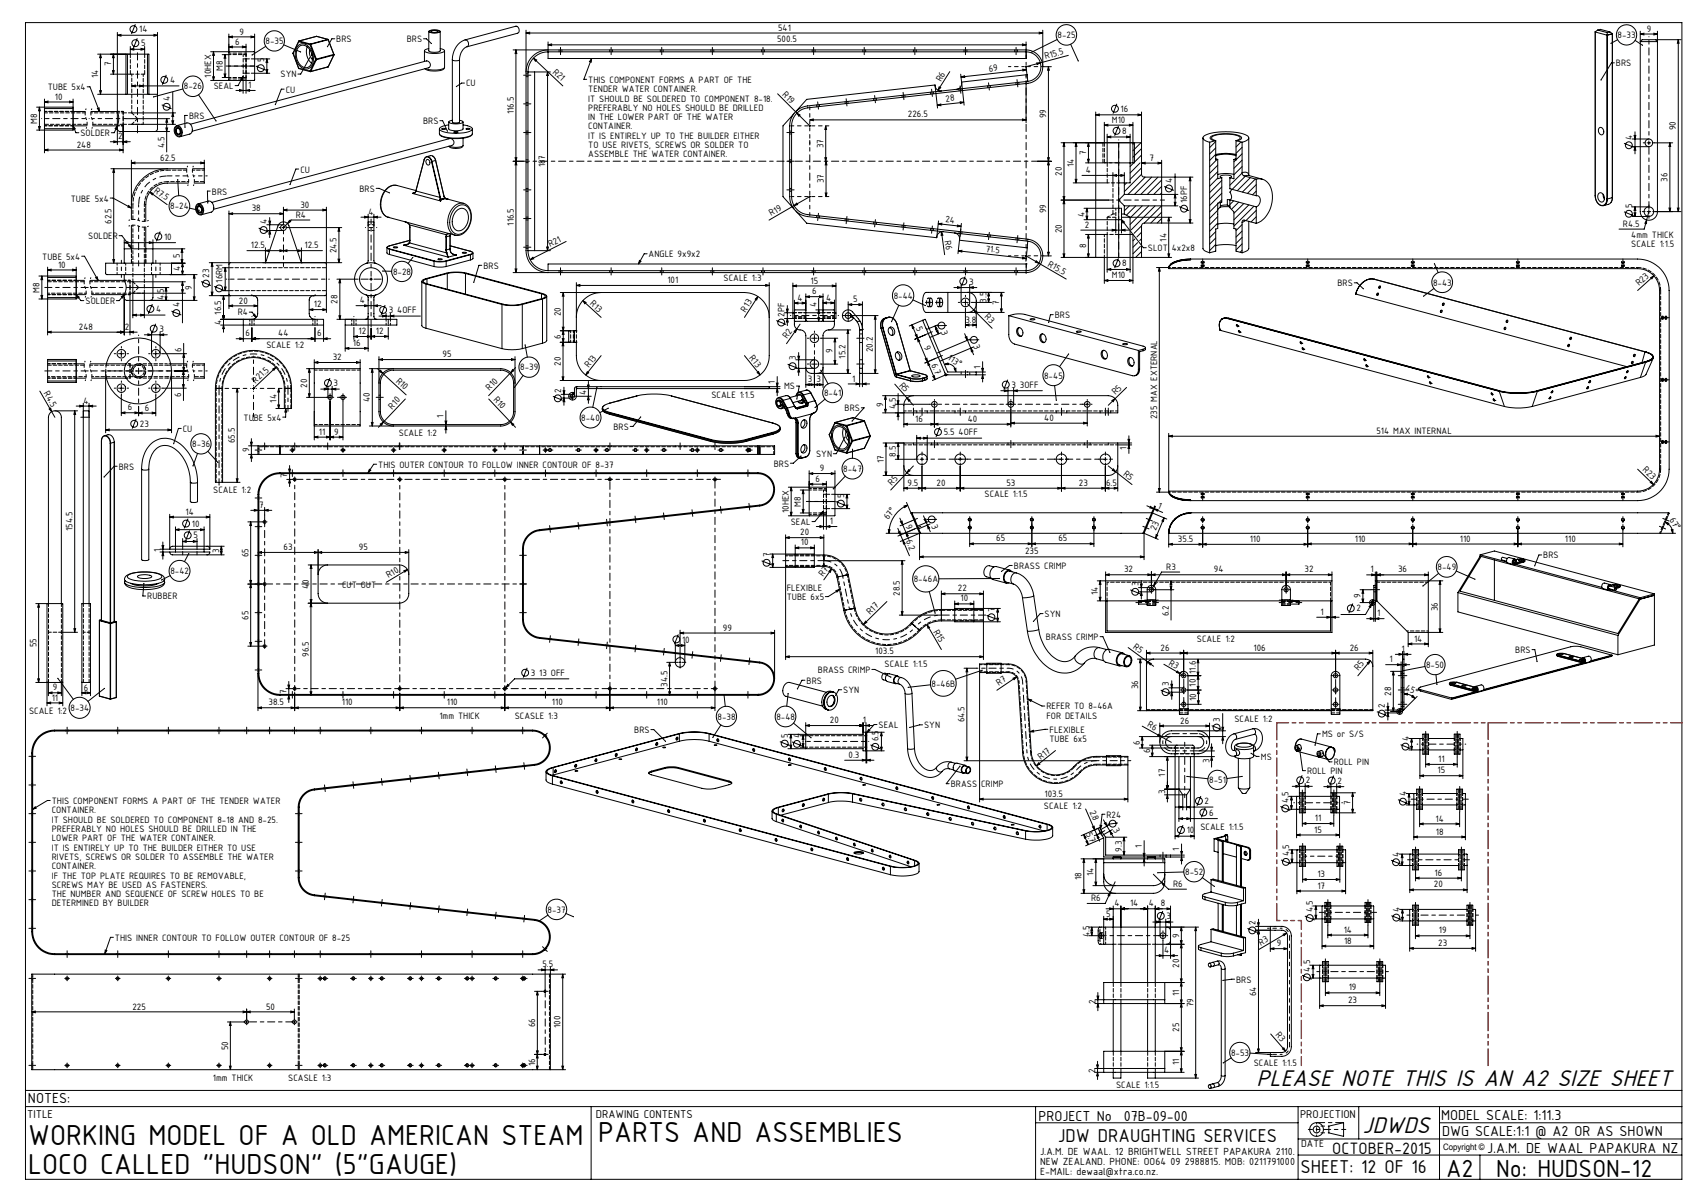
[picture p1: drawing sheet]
<svg xmlns="http://www.w3.org/2000/svg" width="594mm" height="420mm" viewBox="0 0 594 420" stroke-linecap="round" stroke-linejoin="round" font-family="sans-serif">
<defs><g id="words">
<g font-size="10.9">
<text x="9.8" y="399.6">WORKING MODEL OF A OLD AMERICAN STEAM</text>
<text x="208.7" y="398.4">PARTS AND ASSEMBLIES</text>
<text x="9.8" y="409.4">LOCO CALLED &quot;HUDSON&quot; (5&quot;GAUGE)</text>
</g>
<g font-size="9.3">
<text x="504.7" y="410.4">A2</text>
<text x="522.1" y="410.5">No: HUDSON-12</text>
</g>
<g font-size="8.8">
<text x="438.5" y="378.9">PLEASE NOTE THIS IS AN A2 SIZE SHEET</text>
<text x="475.6" y="395.2">JDWDS</text>
</g>
<g font-size="7">
<text x="369.2" y="398.3">JDW DRAUGHTING SERVICES</text>
<text x="453.9" y="409.1">SHEET: 12 OF 16</text>
</g>
<text font-size="6.2" x="465" y="402.4">OCTOBER-2015</text>
<g font-size="5.4">
<text x="9.8" y="384.8">NOTES:</text>
<text x="362.4" y="391">PROJECT No</text>
<text x="392.2" y="391">07B-09-00</text>
<text x="503" y="390.7">MODEL SCALE: 1:11.3</text>
<text x="503.3" y="396.3">DWG SCALE:1:1 @ A2 OR AS SHOWN</text>
<text x="519" y="402.1">J.A.M. DE WAAL PAPAKURA NZ</text>
</g>
<g font-size="4.3">
<text x="9.4" y="389.8">TITLE</text>
<text x="207.9" y="389.9">DRAWING CONTENTS</text>
<text x="453.7" y="390.1">PROJECTION</text>
</g>
<g font-size="3.9">
<text x="454.1" y="400.3">DATE</text>
<text x="363" y="402.9">J.A.M. DE WAAL. 12 BRIGHTWELL STREET PAPAKURA 2110.</text>
<text x="363" y="406.4">NEW ZEALAND. PHONE: OO64 09 2988815. MOB: 0211791000</text>
<text x="363" y="409.9">E-MAIL: dewaal@xtra.co.nz.</text>
</g>
<g font-size="3.5">
<text x="48.6" y="11.3">14</text>
<text x="271.5" y="10.7">541</text>
<text x="574.7" y="11.1">9</text>
<text x="49.2" y="16.1">5</text>
<text x="82.1" y="15.6">6</text>
<text x="83.6" y="12">9</text>
<text x="92.7" y="15.5">8-35</text>
<text x="117.4" y="14.7">BRS</text>
<text x="142" y="14.7">BRS</text>
<text x="271.2" y="14.8">500.5</text>
<text x="369.1" y="13.3">8-25</text>
<text x="564.6" y="13.3">8-33</text>
<text x="38.8" y="23.2" transform="rotate(-90 38.8 23.2)">7</text>
<text x="92.1" y="21.8" transform="rotate(-90 92.1 21.8)">5</text>
<text x="364.8" y="20.6" transform="rotate(-15 364.8 20.6)">R15.5</text>
<text x="563.9" y="23.1">BRS</text>
<text x="34.3" y="27.3" transform="rotate(-90 34.3 27.3)">14</text>
<text x="59.3" y="28.9">4</text>
<text x="73.7" y="27.1" transform="rotate(-90 73.7 27.1)">10HEX</text>
<text x="77.7" y="24.8" transform="rotate(-90 77.7 24.8)">M8</text>
<text x="97.9" y="27">SYN</text>
<text x="192.7" y="25.3" transform="rotate(43 192.7 25.3)">R21</text>
<text x="205.3" y="28.9">THIS COMPONENT FORMS A PART OF THE</text>
<text x="328.4" y="28.7" transform="rotate(-61 328.4 28.7)">R6</text>
<text x="345.2" y="25" transform="rotate(-6 345.2 25)">69</text>
<text x="16.7" y="31.5">TUBE 5x4</text>
<text x="19.2" y="34.7">10</text>
<text x="59.3" y="35.3" transform="rotate(-90 59.3 35.3)">4</text>
<text x="64.2" y="31.2">8-26</text>
<text x="74.6" y="31.1">SEAL</text>
<text x="86.6" y="30.7">1</text>
<text x="99.7" y="32.3">CU</text>
<text x="162.7" y="30.2">CU</text>
<text x="205.3" y="32.2">TENDER WATER CONTAINER.</text>
<text x="205.3" y="35.4">IT SHOULD BE SOLDERED TO COMPONENT 8-18.</text>
<text x="272.9" y="33.1" transform="rotate(45 272.9 33.1)">R19</text>
<text x="330.1" y="35.5" transform="rotate(-6 330.1 35.5)">28</text>
<text x="66" y="41.5">BRS</text>
<text x="179.3" y="39.9" transform="rotate(-90 179.3 39.9)">116.5</text>
<text x="205.3" y="38.7">PREFERABLY NO HOLES SHOULD BE DRILLED</text>
<text x="205.3" y="41.9">IN THE LOWER PART OF THE WATER</text>
<text x="316.9" y="41">226.5</text>
<text x="365.1" y="41.3" transform="rotate(-90 365.1 41.3)">99</text>
<text x="391.1" y="39">16</text>
<text x="13" y="43.2" transform="rotate(-90 13 43.2)">M8</text>
<text x="28.1" y="47.5">SOLDER</text>
<text x="147.7" y="43.3">BRS</text>
<text x="205.3" y="45.2">CONTAINER.</text>
<text x="388.1" y="42.8">M10</text>
<text x="391.7" y="46.7">8</text>
<text x="584.9" y="45.4" transform="rotate(-90 584.9 45.4)">90</text>
<text x="26.8" y="51.5">248</text>
<text x="41.2" y="48.6">2</text>
<text x="57.4" y="51.6" transform="rotate(-90 57.4 51.6)">4.5</text>
<text x="205.3" y="48.4">IT IS ENTIRELY UP TO THE BUILDER EITHER</text>
<text x="205.3" y="51.7">TO USE RIVETS, SCREWS OR SOLDER TO</text>
<text x="287.4" y="51.6" transform="rotate(-90 287.4 51.6)">37</text>
<text x="569.6" y="48.7" transform="rotate(-90 569.6 48.7)">4</text>
<text x="55.9" y="56">62.5</text>
<text x="190.3" y="58.4" transform="rotate(-90 190.3 58.4)">187</text>
<text x="205.3" y="54.9">ASSEMBLE THE WATER CONTAINER.</text>
<text x="374.8" y="58.3" transform="rotate(-90 374.8 58.3)">14</text>
<text x="379.1" y="54.1" transform="rotate(-90 379.1 54.1)">7</text>
<text x="401.1" y="56.1">7</text>
<text x="104.8" y="60.2">CU</text>
<text x="287.5" y="64" transform="rotate(-90 287.5 64)">37</text>
<text x="370.5" y="61.4" transform="rotate(-90 370.5 61.4)">20</text>
<text x="379" y="60.4">4</text>
<text x="409.1" y="63.7" transform="rotate(-90 409.1 63.7)">4</text>
<text x="582" y="63.4" transform="rotate(-90 582 63.4)">36</text>
<text x="24.7" y="70.3">TUBE 5x4</text>
<text x="53.5" y="66.9" transform="rotate(36 53.5 66.9)">R7.5</text>
<text x="73.9" y="67.9">BRS</text>
<text x="125.4" y="66.9">BRS</text>
<text x="414.3" y="70.8" transform="rotate(-90 414.3 70.8)">16PF</text>
<text x="59.4" y="73">8-24</text>
<text x="87.9" y="73.7">38</text>
<text x="103.2" y="75.9">R4</text>
<text x="104.9" y="72.5">30</text>
<text x="128.6" y="74.9">4</text>
<text x="269.2" y="75.4" transform="rotate(-30 269.2 75.4)">R19</text>
<text x="329.9" y="77.5" transform="rotate(6 329.9 77.5)">24</text>
<text x="365.1" y="74.3" transform="rotate(-90 365.1 74.3)">99</text>
<text x="378.5" y="75.5" transform="rotate(-90 378.5 75.5)">4</text>
<text x="569.6" y="72.6" transform="rotate(-90 569.6 72.6)">5</text>
<text x="30.8" y="83.4">SOLDER</text>
<text x="38.9" y="78" transform="rotate(-90 38.9 78)">62.5</text>
<text x="57.2" y="83.6">10</text>
<text x="93.1" y="78.3" transform="rotate(-90 93.1 78.3)">4</text>
<text x="179.3" y="78.7" transform="rotate(-90 179.3 78.7)">116.5</text>
<text x="370.5" y="81.4" transform="rotate(-90 370.5 81.4)">20</text>
<text x="378.6" y="79.5">2</text>
<text x="566.4" y="79.1">R4.5</text>
<text x="569.3" y="83">4mm THICK</text>
<text x="87.6" y="86.6">12.5</text>
<text x="106.3" y="86.6">12.5</text>
<text x="117.5" y="88.3" transform="rotate(-90 117.5 88.3)">24.5</text>
<text x="192" y="86.1" transform="rotate(-27 192 86.1)">R21</text>
<text x="226.4" y="89.7">ANGLE 9x9x2</text>
<text x="329.7" y="84" transform="rotate(80 329.7 84)">R6</text>
<text x="343.9" y="87.7" transform="rotate(6 343.9 87.7)">71.5</text>
<text x="379" y="86.6" transform="rotate(-90 379 86.6)">8</text>
<text x="400.6" y="87.6">SLOT 4x2x8</text>
<text x="407.1" y="84.3" transform="rotate(-90 407.1 84.3)">14</text>
<text x="569.3" y="86.2">SCALE 1:1.5</text>
<text x="14.8" y="90.6">TUBE 5x4</text>
<text x="20.3" y="93.4">10</text>
<text x="62.7" y="90.1" transform="rotate(-90 62.7 90.1)">5</text>
<text x="62.9" y="94.7" transform="rotate(-90 62.9 94.7)">4</text>
<text x="137.2" y="95.8">8-28</text>
<text x="168.7" y="93.7">BRS</text>
<text x="365.5" y="92.6" transform="rotate(30 365.5 92.6)">R15.5</text>
<text x="391.7" y="92.9">8</text>
<text x="67" y="101.1" transform="rotate(-90 67 101.1)">9</text>
<text x="73" y="96.9" transform="rotate(-90 73 96.9)">23</text>
<text x="77.6" y="98.6" transform="rotate(-90 77.6 98.6)">16RM</text>
<text x="232.9" y="98.7">101</text>
<text x="252.5" y="97.9">SCALE 1:3</text>
<text x="282.9" y="98.9">15</text>
<text x="338.2" y="99.3">3</text>
<text x="388.1" y="97">M10</text>
<text x="466.8" y="99.9">BRS</text>
<text x="500.1" y="99.6">8-43</text>
<text x="572" y="99.8" transform="rotate(-42 572 99.8)">R23</text>
<text x="13.8" y="102.1" transform="rotate(-90 13.8 102.1)">M8</text>
<text x="29.8" y="106">SOLDER</text>
<text x="57.2" y="104.6" transform="rotate(-90 57.2 104.6)">4.5</text>
<text x="62.7" y="107.2" transform="rotate(-90 62.7 107.2)">4</text>
<text x="83.4" y="105.9">20</text>
<text x="109.6" y="107.2">12</text>
<text x="117.8" y="106" transform="rotate(-90 117.8 106)">28</text>
<text x="125.6" y="105.8">4</text>
<text x="205.7" y="106.1" transform="rotate(42 205.7 106.1)">R13</text>
<text x="278.3" y="104.9">4</text>
<text x="283.5" y="102.7">6</text>
<text x="284.9" y="107.2" transform="rotate(-90 284.9 107.2)">4</text>
<text x="288.3" y="104.8">4</text>
<text x="297.7" y="105.4">5</text>
<text x="311.9" y="104.2">8-44</text>
<text x="344.2" y="105.6" transform="rotate(-90 344.2 105.6)">3.5</text>
<text x="348.7" y="106.3" transform="rotate(-90 348.7 106.3)">7</text>
<text x="54.5" y="108.9">4</text>
<text x="77.2" y="113.3" transform="rotate(-90 77.2 113.3)">4</text>
<text x="77.2" y="109.7" transform="rotate(-90 77.2 109.7)">16.5</text>
<text x="83" y="110.1">R4</text>
<text x="135.7" y="109.2">3 4OFF</text>
<text x="195.8" y="110.3" transform="rotate(-90 195.8 110.3)">20</text>
<text x="260.2" y="109" transform="rotate(-57 260.2 109)">R13</text>
<text x="273.8" y="110.5" transform="rotate(-90 273.8 110.5)">2PF</text>
<text x="336.9" y="112.5">3.8</text>
<text x="343.5" y="110.6" transform="rotate(45 343.5 110.6)">R3</text>
<text x="368.1" y="110.9">BRS</text>
<text x="27.5" y="115">248</text>
<text x="43.6" y="115">2</text>
<text x="55.6" y="115.7">3</text>
<text x="85.6" y="117.3">6</text>
<text x="97.1" y="117.3">44</text>
<text x="110.6" y="117.3">6</text>
<text x="125.2" y="116.6">12</text>
<text x="131.2" y="116.5">12</text>
<text x="195.8" y="118.2" transform="rotate(-90 195.8 118.2)">6</text>
<text x="274.8" y="118.4" transform="rotate(-55 274.8 118.4)">R2</text>
<text x="319.7" y="114.6" transform="rotate(67 319.7 114.6)">5</text>
<text x="328.4" y="115.8" transform="rotate(67 328.4 115.8)">3</text>
<text x="63.3" y="122.7" transform="rotate(-90 63.3 122.7)">6</text>
<text x="93" y="121.3">SCALE 1:2</text>
<text x="116.1" y="125.6">32</text>
<text x="123.2" y="120.7">16</text>
<text x="154.4" y="124.6">95</text>
<text x="261.3" y="124.9" transform="rotate(51 261.3 124.9)">R13</text>
<text x="277.7" y="125.7" transform="rotate(-90 277.7 125.7)">3</text>
<text x="290.6" y="123.3" transform="rotate(-90 290.6 123.3)">9</text>
<text x="295.1" y="125.1" transform="rotate(-90 295.1 125.1)">15.2</text>
<text x="304.7" y="122.9" transform="rotate(-90 304.7 122.9)">20.2</text>
<text x="322.4" y="121" transform="rotate(67 322.4 121)">9</text>
<text x="330.6" y="125.3" transform="rotate(34 330.6 125.3)">113°</text>
<text x="339.7" y="120.8" transform="rotate(67 339.7 120.8)">3</text>
<text x="181.5" y="129.2">8-39</text>
<text x="195.7" y="127.6" transform="rotate(-90 195.7 127.6)">20</text>
<text x="205.5" y="128.5" transform="rotate(-51 205.5 128.5)">R13</text>
<text x="325" y="127.2" transform="rotate(67 325 127.2)">6.7</text>
<text x="342.1" y="128.6" transform="rotate(-90 342.1 128.6)">1</text>
<text x="15.2" y="137.2" transform="rotate(60 15.2 137.2)">R4.5</text>
<text x="89.2" y="133.9" transform="rotate(-43 89.2 133.9)">R21.5</text>
<text x="107.2" y="135.2" transform="rotate(-90 107.2 135.2)">20</text>
<text x="116.4" y="134.7">3</text>
<text x="138" y="133.2" transform="rotate(42 138 133.2)">R10</text>
<text x="170.9" y="136.5" transform="rotate(-46 170.9 136.5)">R10</text>
<text x="195.8" y="137" transform="rotate(-90 195.8 137)">2</text>
<text x="204.6" y="137.8" transform="rotate(-90 204.6 137.8)">4</text>
<text x="270.5" y="133.8" transform="rotate(-90 270.5 133.8)">1</text>
<text x="273.7" y="135.9">MS</text>
<text x="282" y="133.4">3</text>
<text x="285" y="133.4">3</text>
<text x="297.4" y="133.1">1</text>
<text x="313.7" y="134.5" transform="rotate(49 313.7 134.5)">R5</text>
<text x="353" y="135.3">3 3OFF</text>
<text x="364.4" y="132.1">8-45</text>
<text x="389.3" y="138" transform="rotate(-44 389.3 138)">R5</text>
<text x="29.2" y="140.9">4</text>
<text x="44.6" y="143.2">6</text>
<text x="50.6" y="143.3">6</text>
<text x="63.2" y="138.3" transform="rotate(-90 63.2 138.3)">6</text>
<text x="96.5" y="140.5" transform="rotate(-90 96.5 140.5)">14</text>
<text x="129.1" y="140.3" transform="rotate(-90 129.1 140.3)">40</text>
<text x="136.9" y="142.9" transform="rotate(-46 136.9 142.9)">R10</text>
<text x="172.1" y="139.6" transform="rotate(47 172.1 139.6)">R10</text>
<text x="248.3" y="138.9">SCALE 1:1.5</text>
<text x="287.6" y="138.1">8-41</text>
<text x="294.7" y="143.5">BRS</text>
<text x="308.2" y="141.8" transform="rotate(-90 308.2 141.8)">9</text>
<text x="312.7" y="142.7" transform="rotate(-90 312.7 142.7)">4.5</text>
<text x="48.8" y="148.9">23</text>
<text x="85" y="146.7">TUBE 5x4</text>
<text x="154.8" y="145.7" transform="rotate(-90 154.8 145.7)">1</text>
<text x="202.9" y="146.8">8-40</text>
<text x="214.1" y="150">BRS</text>
<text x="319.4" y="147.2">16</text>
<text x="337.8" y="147.2">40</text>
<text x="364.4" y="146.8">40</text>
<text x="403.8" y="146.3" transform="rotate(-90 403.8 146.3)">235 MAX EXTERNAL</text>
<text x="63.8" y="150.7">CU</text>
<text x="67.1" y="156">8-36</text>
<text x="82" y="154.6" transform="rotate(-90 82 154.6)">65.5</text>
<text x="111.3" y="151.7">11</text>
<text x="116.7" y="151.7">9</text>
<text x="139.2" y="152.1">SCALE 1:2</text>
<text x="329.3" y="151.8">5.5 4OFF</text>
<text x="480.4" y="151.3">514 MAX INTERNAL</text>
<text x="86.9" y="157.8" transform="rotate(-90 86.9 157.8)">9</text>
<text x="284.8" y="159.4">SYN</text>
<text x="308.4" y="161.5" transform="rotate(-90 308.4 161.5)">17</text>
<text x="312.7" y="159.3" transform="rotate(-90 312.7 159.3)">8.5</text>
<text x="393.2" y="156.8" transform="rotate(-90 393.2 156.8)">1</text>
<text x="41.4" y="163.9">BRS</text>
<text x="100.3" y="166.8" transform="rotate(-90 100.3 166.8)">7</text>
<text x="132" y="163.2">THIS OUTER CONTOUR TO FOLLOW INNER CONTOUR OF 8-37</text>
<text x="270" y="162.8">BRS</text>
<text x="286.1" y="164.4">9</text>
<text x="294.3" y="164.6">8-47</text>
<text x="391.8" y="165.5" transform="rotate(38 391.8 165.5)">R5</text>
<text x="573.1" y="164" transform="rotate(44 573.1 164)">R23</text>
<text x="74.4" y="172.1">SCALE 1:2</text>
<text x="284.6" y="168.1">6</text>
<text x="294.6" y="173.7" transform="rotate(-90 294.6 173.7)">5</text>
<text x="311.3" y="169.4" transform="rotate(-47 311.3 169.4)">R5</text>
<text x="316.7" y="169.5">9.5</text>
<text x="326.9" y="169.5">20</text>
<text x="343.6" y="173.3">SCALE 1:1.5</text>
<text x="351.2" y="169.5">53</text>
<text x="376.6" y="169.5">23</text>
<text x="386" y="169.5">6.5</text>
<text x="64.8" y="179.6">14</text>
<text x="90.4" y="177.2">7</text>
<text x="275.3" y="179" transform="rotate(-90 275.3 179)">10HEX</text>
<text x="279.5" y="176.7" transform="rotate(-90 279.5 176.7)">M8</text>
<text x="403.8" y="177" transform="rotate(23 403.8 177)">1</text>
<text x="25.3" y="185.3" transform="rotate(-90 25.3 185.3)">154.5</text>
<text x="66.9" y="183.7">10</text>
<text x="276" y="183.1">SEAL</text>
<text x="289.7" y="182.8">1</text>
<text x="310.1" y="181.6" transform="rotate(-56 310.1 181.6)">67°</text>
<text x="316.1" y="183.4" transform="rotate(67 316.1 183.4)">9</text>
<text x="324.9" y="183.4" transform="rotate(67 324.9 183.4)">3</text>
<text x="403.4" y="185.3" transform="rotate(-67 403.4 185.3)">23</text>
<text x="582.5" y="181.4" transform="rotate(56 582.5 181.4)">67°</text>
<text x="67.5" y="187.8">5</text>
<text x="99" y="191.9">63</text>
<text x="125.3" y="191.9">95</text>
<text x="279.3" y="186.7">20</text>
<text x="279.5" y="190.3">10</text>
<text x="316.1" y="188.8" transform="rotate(67 316.1 188.8)">6.2</text>
<text x="347.7" y="188.9">65</text>
<text x="369.4" y="188.9">65</text>
<text x="411.1" y="189.1">35.5</text>
<text x="436.2" y="189.1">110</text>
<text x="472.8" y="188.9">110</text>
<text x="509.5" y="189">110</text>
<text x="546.2" y="189">110</text>
<text x="56.1" y="192.6" transform="rotate(-90 56.1 192.6)">1</text>
<text x="76.5" y="192.8" transform="rotate(-90 76.5 192.8)">3</text>
<text x="86.7" y="194.5" transform="rotate(-90 86.7 194.5)">65</text>
<text x="268.7" y="194.3" transform="rotate(-90 268.7 194.3)">7</text>
<text x="357.8" y="193.4">235</text>
<text x="538.6" y="194.8">BRS</text>
<text x="59.5" y="200.3">8-42</text>
<text x="135.6" y="201.7" transform="rotate(-31 135.6 201.7)">R10</text>
<text x="287.3" y="201.2" transform="rotate(-54 287.3 201.2)">R7</text>
<text x="318.9" y="203.1">8-46A</text>
<text x="353.8" y="198.4">BRASS CRIMP</text>
<text x="392.3" y="199.7">32</text>
<text x="407" y="198.7">R3</text>
<text x="423.7" y="199.7">94</text>
<text x="455.3" y="199.7">32</text>
<text x="478.3" y="199.7">1</text>
<text x="487.9" y="199.7">36</text>
<text x="501.7" y="198.9">8-49</text>
<text x="51.4" y="209.1">RUBBER</text>
<text x="107.8" y="205.4" transform="rotate(-90 107.8 205.4)">40</text>
<text x="119.4" y="205">CUT OUT</text>
<text x="274.6" y="206.1">FLEXIBLE</text>
<text x="274.6" y="209.3">TUBE 6x5</text>
<text x="314.1" y="207.8" transform="rotate(-90 314.1 207.8)">28.5</text>
<text x="334.3" y="206.3">22</text>
<text x="335.2" y="209.8">10</text>
<text x="383.2" y="207.6" transform="rotate(-90 383.2 207.6)">14</text>
<text x="397.3" y="204.5" transform="rotate(-90 397.3 204.5)">3</text>
<text x="474.9" y="208.7" transform="rotate(-90 474.9 208.7)">9</text>
<text x="303.7" y="214.6" transform="rotate(-44 303.7 214.6)">R17</text>
<text x="347.1" y="213.3" transform="rotate(-90 347.1 213.3)">7</text>
<text x="364.6" y="215.2">SYN</text>
<text x="407.9" y="215" transform="rotate(-90 407.9 215)">6.2</text>
<text x="460.9" y="214.5">1</text>
<text x="473.4" y="213.3">2</text>
<text x="480.6" y="215">1</text>
<text x="501.8" y="213.2" transform="rotate(-90 501.8 213.2)">36</text>
<text x="86.7" y="216.1" transform="rotate(-90 86.7 216.1)">65</text>
<text x="252.3" y="220">99</text>
<text x="325.7" y="220.3" transform="rotate(60 325.7 220.3)">R15</text>
<text x="12.7" y="225.9" transform="rotate(-90 12.7 225.9)">55</text>
<text x="238" y="224.1">10</text>
<text x="365" y="223.3">BRASS CRIMP</text>
<text x="395.3" y="226.1" transform="rotate(36 395.3 226.1)">R5</text>
<text x="405.1" y="227">26</text>
<text x="417.7" y="224">SCALE 1:2</text>
<text x="437.5" y="227">106</text>
<text x="471.1" y="227">26</text>
<text x="489.2" y="227.4">1</text>
<text x="493.5" y="223.8">14</text>
<text x="528.8" y="227.8">BRS</text>
<text x="107.7" y="229.2" transform="rotate(-90 107.7 229.2)">96.5</text>
<text x="305.5" y="228.3">103.5</text>
<text x="308.7" y="232.5">SCALE 1:1.5</text>
<text x="407.7" y="231.8" transform="rotate(30 407.7 231.8)">R3</text>
<text x="485" y="231.1">1</text>
<text x="497.7" y="233">8-50</text>
<text x="185.3" y="235.8">3 13 OFF</text>
<text x="232.9" y="239.6" transform="rotate(-90 232.9 239.6)">34.5</text>
<text x="281.5" y="238.5">BRS</text>
<text x="285.4" y="234.7">BRASS CRIMP</text>
<text x="325.1" y="239.6">8-46B</text>
<text x="348.6" y="239.4" transform="rotate(-34 348.6 239.4)">R7</text>
<text x="407.9" y="239.4" transform="rotate(-90 407.9 239.4)">3</text>
<text x="417.3" y="235" transform="rotate(-90 417.3 235)">11.6</text>
<text x="417.4" y="239.5" transform="rotate(-90 417.4 239.5)">10</text>
<text x="474.1" y="234.2" transform="rotate(-50 474.1 234.2)">R5</text>
<text x="18.1" y="244.4">11</text>
<text x="18.4" y="240.9">9</text>
<text x="29.3" y="240.9">6</text>
<text x="100" y="242.2" transform="rotate(-90 100 242.2)">7</text>
<text x="294.3" y="241.8">SYN</text>
<text x="397.2" y="240.5" transform="rotate(-90 397.2 240.5)">36</text>
<text x="417.5" y="244.5" transform="rotate(-90 417.5 244.5)">10</text>
<text x="485.5" y="242.8" transform="rotate(-90 485.5 242.8)">28</text>
<text x="490.2" y="240.8" transform="rotate(22 490.2 240.8)">45°</text>
<text x="10.1" y="248.9">SCALE 1:2</text>
<text x="24.6" y="248.1">8-34</text>
<text x="93.7" y="246.1">38.5</text>
<text x="119.3" y="246.1">110</text>
<text x="153.3" y="250.9">1mm THICK</text>
<text x="155.9" y="246.1">110</text>
<text x="179.7" y="250.9">SCASLE 1:3</text>
<text x="192.6" y="246.1">110</text>
<text x="229.3" y="246.1">110</text>
<text x="250.4" y="251.1">8-38</text>
<text x="271" y="251.1">8-48</text>
<text x="365.2" y="247.5">REFER TO 8-46A</text>
<text x="365.2" y="250.7">FOR DETAILS</text>
<text x="425.7" y="251.8" transform="rotate(-90 425.7 251.8)">3</text>
<text x="430.8" y="251.8">SCALE 1:2</text>
<text x="483.4" y="246.9" transform="rotate(-90 483.4 246.9)">2</text>
<text x="221.4" y="255.7">BRS</text>
<text x="275" y="257.4" transform="rotate(-90 275 257.4)">5</text>
<text x="279.3" y="257.5" transform="rotate(-90 279.3 257.5)">4</text>
<text x="289.7" y="252.3">20</text>
<text x="301.2" y="252.3">1</text>
<text x="306.7" y="254">SEAL</text>
<text x="322.5" y="254.1">SYN</text>
<text x="336.6" y="252" transform="rotate(-90 336.6 252)">64.5</text>
<text x="366.3" y="255.6">FLEXIBLE</text>
<text x="400.2" y="253.3" transform="rotate(29 400.2 253.3)">R6</text>
<text x="411.9" y="252.4">26</text>
<text x="461.4" y="257.2">MS or S/S</text>
<text x="306.6" y="258.5" transform="rotate(-90 306.6 258.5)">6.5</text>
<text x="366.3" y="258.9">TUBE 6x5</text>
<text x="397.8" y="259.7" transform="rotate(-90 397.8 259.7)">6</text>
<text x="401.4" y="262.7" transform="rotate(-90 401.4 262.7)">6</text>
<text x="491.6" y="258.5" transform="rotate(-90 491.6 258.5)">4</text>
<text x="296.1" y="264.4">0.3</text>
<text x="363.3" y="265.1" transform="rotate(-39 363.3 265.1)">R17</text>
<text x="422.1" y="266.2" transform="rotate(-90 422.1 266.2)">3</text>
<text x="440.1" y="265">MS</text>
<text x="465.5" y="267">ROLL PIN</text>
<text x="501.7" y="269.8">15</text>
<text x="501.9" y="265.8">11</text>
<text x="331.8" y="274.6">BRASS CRIMP</text>
<text x="406.6" y="270.9" transform="rotate(-90 406.6 270.9)">17</text>
<text x="422" y="273.2">8-51</text>
<text x="455.8" y="273.3">2</text>
<text x="456.2" y="270">ROLL PIN</text>
<text x="466.8" y="273.4">2</text>
<text x="18.1" y="280.5">THIS COMPONENT FORMS A PART OF THE TENDER WATER</text>
<text x="364.5" y="278">103.5</text>
<text x="406.6" y="277" transform="rotate(-90 406.6 277)">3</text>
<text x="420.4" y="280.5">2</text>
<text x="449.7" y="280" transform="rotate(-90 449.7 280)">4.5</text>
<text x="471.3" y="280.8" transform="rotate(-90 471.3 280.8)">7</text>
<text x="490.7" y="277.7" transform="rotate(-90 490.7 277.7)">4</text>
<text x="18.1" y="283.7">CONTAINER.</text>
<text x="18.1" y="287">IT SHOULD BE SOLDERED TO COMPONENT 8-18 AND 8-25.</text>
<text x="364.3" y="282.3">SCALE 1:2</text>
<text x="380.2" y="283.1" transform="rotate(66 380.2 283.1)">2.8</text>
<text x="386.1" y="285.3">R24</text>
<text x="422" y="284.5">6</text>
<text x="458.9" y="286.5">11</text>
<text x="501" y="286.6">14</text>
<text x="18.1" y="290.2">PREFERABLY NO HOLES SHOULD BE DRILLED IN THE</text>
<text x="18.1" y="293.5">LOWER PART OF THE WATER CONTAINER.</text>
<text x="379" y="290.8" transform="rotate(66 379 290.8)">5.7</text>
<text x="388.4" y="289.6" transform="rotate(60 388.4 289.6)">3</text>
<text x="414.2" y="290.6">10</text>
<text x="419" y="289.4">SCALE 1:1.5</text>
<text x="458.7" y="290.4">15</text>
<text x="501.1" y="291.1">18</text>
<text x="18.1" y="296.7">IT IS ENTIRELY UP TO THE BUILDER EITHER TO USE</text>
<text x="18.1" y="300">RIVETS, SCREWS OR SOLDER TO ASSEMBLE THE WATER</text>
<text x="391.5" y="297.1" transform="rotate(-90 391.5 297.1)">9.3</text>
<text x="398.5" y="295.7" transform="rotate(-90 398.5 295.7)">1</text>
<text x="411.6" y="296.9" transform="rotate(-90 411.6 296.9)">1</text>
<text x="449.9" y="298.7" transform="rotate(-90 449.9 298.7)">4.5</text>
<text x="488.3" y="298.8" transform="rotate(-90 488.3 298.8)">4</text>
<text x="18.1" y="303.2">CONTAINER.</text>
<text x="381.6" y="305.7" transform="rotate(-90 381.6 305.7)">14</text>
<text x="413.7" y="305.2">8-52</text>
<text x="459.8" y="306">13</text>
<text x="500.7" y="305.5">16</text>
<text x="18.1" y="306.5">IF THE TOP PLATE REQUIRES TO BE REMOVABLE,</text>
<text x="18.1" y="309.7">SCREWS MAY BE USED AS FASTENERS.</text>
<text x="377.5" y="306.9" transform="rotate(-90 377.5 306.9)">18</text>
<text x="409.4" y="309.4">R6</text>
<text x="459.8" y="310">17</text>
<text x="500.5" y="309.6">20</text>
<text x="18.1" y="313">THE NUMBER AND SEQUENCE OF SCREW HOLES TO BE</text>
<text x="18.1" y="316.2">DETERMINED BY BUILDER</text>
<text x="380.8" y="314.3">R6</text>
<text x="389" y="316.2">4</text>
<text x="394.4" y="316.2">14</text>
<text x="401" y="316.2">4</text>
<text x="405.1" y="316.2">8</text>
<text x="191.1" y="318.4">8-37</text>
<text x="386.1" y="319.8">5</text>
<text x="407.1" y="320.6">3</text>
<text x="438.2" y="322.6" transform="rotate(-90 438.2 322.6)">2</text>
<text x="458.2" y="318.3" transform="rotate(-90 458.2 318.3)">4.5</text>
<text x="488.4" y="318.1" transform="rotate(-90 488.4 318.1)">4</text>
<text x="40.1" y="328.1">THIS INNER CONTOUR TO FOLLOW OUTER CONTOUR OF 8-25</text>
<text x="380.2" y="326.9" transform="rotate(-90 380.2 326.9)">4.5</text>
<text x="411.5" y="327.2" transform="rotate(-90 411.5 327.2)">9</text>
<text x="440" y="329.9" transform="rotate(-30 440 329.9)">R3</text>
<text x="469" y="325.4">14</text>
<text x="469.1" y="329.2">18</text>
<text x="502.2" y="325.6">19</text>
<text x="406.3" y="332.5">4</text>
<text x="445.6" y="330.1">9</text>
<text x="501.9" y="330">23</text>
<text x="189.3" y="337.5">5.5</text>
<text x="411.5" y="337.6" transform="rotate(-90 411.5 337.6)">20</text>
<text x="457.2" y="338.9" transform="rotate(-90 457.2 338.9)">4.5</text>
<text x="411.5" y="347.5" transform="rotate(-90 411.5 347.5)">11</text>
<text x="431.4" y="342.9">BRS</text>
<text x="438.4" y="347.5" transform="rotate(-90 438.4 347.5)">64</text>
<text x="470.7" y="345.5">19</text>
<text x="46.2" y="352.2">225</text>
<text x="92.9" y="352.2">50</text>
<text x="382.4" y="350.2" transform="rotate(-90 382.4 350.2)">2</text>
<text x="416.5" y="351.3" transform="rotate(-90 416.5 351.3)">79</text>
<text x="470.5" y="350">23</text>
<text x="186.8" y="358.4" transform="rotate(-90 186.8 358.4)">66</text>
<text x="195.6" y="358.6" transform="rotate(-90 195.6 358.6)">100</text>
<text x="411.5" y="360" transform="rotate(-90 411.5 360)">25</text>
<text x="445" y="361.2" transform="rotate(49 445 361.2)">R3</text>
<text x="79.6" y="366.4" transform="rotate(-90 79.6 366.4)">50</text>
<text x="186.7" y="371.8" transform="rotate(-90 186.7 371.8)">16</text>
<text x="411.5" y="371.5" transform="rotate(-90 411.5 371.5)">11</text>
<text x="429.6" y="368.4">8-53</text>
<text x="437.5" y="371.9">SCALE 1:1.5</text>
<text x="74.3" y="377.1">1mm THICK</text>
<text x="100.6" y="377.1">SCASLE 1:3</text>
<text x="382.2" y="374.2" transform="rotate(-90 382.2 374.2)">2</text>
<text x="389.5" y="379.7">SCALE 1:1.5</text>
</g>
<text font-size="3.1" x="503.6" y="401.1">Copyright ©</text>
</g></defs>
<g fill="none" stroke="#000" stroke-width=".35">
<path d="M8.9 7.9h578.1v403.5h-578.1zM35.1 18.9v14M35.1 18.9l.3 1.2h-.6zM39.6 18.9l.3 1.2h-.6zM39.6 18.9v7M41 12.3l1.2-.3v.6zM41 11.3v39.2M41 12.3h14M44.5 18.9v14M45.5 17.2l1.2-.3v.6zM45.5 16.2v2.7h-11.4M45.5 17.2h5"/>
<path d="M47.2 8.4l-1.3 3.5M47.9 13.4l-1.3 3.4M49.2 16.9l1.3 .3-1.3 .3zM50.5 16.2v2.7M51.5 18.9v14M53.7 12l1.3 .3-1.3 .3zM55 11.3v33.6a.96 .96 0 0 1-1 1M73.5 18h15.2l.2 .3M74.5 18v10.1M74.5 18l.3 1.3h-.6zM77.5 19.1h2.4M78.5 19.1v7.9"/>
<path d="M78.5 19.1l.3 1.2h-.6zM79.9 16.4l1.2-.3v.6zM79.9 16.4h6M79.9 12.9l1.2-.3v.6zM79.9 11.9v16l.1 .2M79.9 12.9h9M80 18l-.1 .3M84.6 16.1l1.3 .3-1.3 .3zM85.9 15.4v3.7M87.6 12.6l1.3 .3-1.3 .3zM88.9 11.9l-.1 16.1-15.3 .1M92.7 16.2l-4.7 3"/>
<path d="M99 15.6l5.9 2.5M102.3 18.5v.2M102.3 18.7l1.9 5.1M102.3 18.5v.1M102.3 18.6v.1M102.3 18.6l1.9 5.2M104.2 15.8a3.1 3.1 0 0 1 4.6 2 4.6 4.6 0 0 1-1.2 6.2 4.1 4.1 0 0 1-4.4-4.1 4.5 4.5 0 0 1 1-4.1zM104.2 14.4l-1.9 4.1M104.2 14.4v.2M104.2 14.6l-1.9 4M104.2 14.6l4 1M104.4 14.3l-.2 .1"/>
<path d="M104.4 14.3h.1M104.4 16.2a2.86 2.86 0 0 1 4.3 2.2 3.7 3.7 0 0 1-1.6 5.2 4.4 4.4 0 0 1-3.7-5.4l.3-.9zM104.4 14.3l-.2 .3M104.4 14.3l3.9 1.1M107.2 16.4a5.3 5.3 0 0 0 1.6 5.7M108.1 17.3a3.4 3.4 0 0 0 .9 3.5M108.2 15.6l1.9 5.1M108.3 15.4l-.1 .2M108.3 15.4l.1 .1M108.4 15.5l-.2 .1M108.4 15.5l2 5.1M108.7 18.6l.2 .8"/>
<path d="M110.4 12.7h.1M110.5 12.7h.1M110.5 12.7l-6.1 1.6M110.5 12.7l3.9 1M114.4 13.7l.1 .1M114.4 13.7h.1M114.4 13.7l-6.1 1.7M114.4 13.7l.2 .1M114.5 13.8h.1M114.5 13.8l-6.1 1.7M114.5 13.8l2 5.2M114.6 13.8l2 5.2"/>
<path d="M116.5 19v.2M116.5 19h.1M116.5 19l-6.1 1.6M116.5 19.2l-6.1 1.6M116.5 19.2l-2 4.1M116.6 19.1h.1M116.6 19v.1M116.6 19.1l-2 4.2M116.6 19.1l-.1 .1M116.8 13.5h-1l-1.5 2.8M147.8 13.5h1l1.8 1.7M148.1 17.7v3.8"/>
<path d="M149.6 11v6.7a4 4 0 0 0 4 0v-6.7M149.6 17l-1.2 .3-.3 .4a7.4 7.4 0 0 0 6.5 .5l.5-.3v-.4l-1.5-.5M149.7 10.8a4.4 4.4 0 0 1 3.9 .2 3.8 3.8 0 0 1-4 0zM149.9 10.9a3.3 3.3 0 0 1 3.5 .2 3.3 3.3 0 0 1-3.5-.2zM150.4 11a2.28 2.28 0 0 1 2.5 0 2.57 2.57 0 0 1-2.5 0zM155.2 17.7v5.8M162.3 13.9a1.32 1.32 0 0 1 1.2 1 1.32 1.32 0 0 1-.6 1.4M162.3 13.9a7 7 0 0 0-4.4 7M162.3 13.9l17.7-4.7a1.36 1.36 0 0 1 1.2 .9 1.36 1.36 0 0 1-.5 1.5l-17.7 4.7M163 16.3a4.8 4.8 0 0 0-2.6 4.6M179.1 17.4h179a5.8 5.8 0 0 1 5.8 5.5 5.8 5.8 0 0 1-5.2 6.2l-76.8 8.5a6.4 6.4 0 0 0-5.6 6.3v24.7a6.4 6.4 0 0 0 5.6 6.3l76.8 8.5a5.8 5.8 0 0 1 5.2 6.2 5.8 5.8 0 0 1-5.8 5.5h-179M180.1 17.4v77.7"/>
<path d="M180.1 17.4l.3 1.3h-.6zM183.6 11.5l1.3-.3v.6zM183.6 10.5v76.9a7.7 7.7 0 0 0 7.7 7.7M183.6 11.5h180.3M191.3 15.6l1.2-.3v.6zM191.3 17.4a7.7 7.7 0 0 0-7.7 7.7M191.3 14.6v5.8h166.8M191.3 15.6h166.8M356.8 15.3l1.3 .3-1.3 .3zM358.1 14.6v5.8M358.1 18.1a5.2 5.2 0 0 1 5.2 4.9 5.2 5.2 0 0 1-4.6 5.4M358.1 18.1h-166.8a7 7 0 0 0-7 7"/>
<path d="M358.1 18.1v2.3M362.7 11.2l1.2 .3-1.2 .3zM363.9 10.5v12.8M369 13.8l-8.9 4.4M372.9 19.3l-14.8 4 .3 2.8M373.7 15.4l2.6 5.9M556.7 11.1l4.1 1.2M556.7 11.1l.1 57.2M557.6 10.5l3.3 .9M557.6 10.5l-.9 .6M557.6 10.5l1-.3 3.2 .9M560.8 12.3v57.1"/>
<path d="M560.9 12.2l-.1 .1M560.9 12.2l.1 .1M560.9 11.4v.8M561 12.3v57.1M561.8 11.1l-.9 .3M561.8 11.1l1 .6M562.7 11.8l-1.7 .5M562.7 11.8v57.2M562.8 11.7l-.1 .1M562.8 11.7v57.2M562.8 11.7l-1.9 .5M564.6 13.8l-2.3 1.3"/>
<path d="M570.7 14.1l2.5 1.7M572.5 11.9l1.2-.3v.6zM572.5 10.9v62.9a3 3 0 0 0 3 3 3 3 0 0 0 2.9-3v-62.9M572.5 11.9h5.9M572.5 14.5h.1M572.5 14.4l5.8 .1M577.2 11.6l1.2 .3-1.2 .3zM577.8 13.8l.6 .6M578.3 14.5h.1M578.4 14.4v.2M585.7 13.8v60M585.7 13.8l.3 1.3h-.6z"/>
<path d="M586.7 13.8h-13.6l-.6 .6M13.8 37.4v8M13.8 37.4l.3 1.2h-.6zM15.5 37.9h10M15.5 35.6l1.3-.3v.6zM15.5 34.6v18.7M15.5 35.6h10M24.3 35.3l1.2 .3-1.2 .3zM25.5 34.6v2.8M25.5 37.4v4M25.5 37.4h-12.7M25.5 38.9h4.3"/>
<path d="M30.4 30.3h1l3.3 8.6M31.8 38.9h9.2a7 7 0 0 1 0 5M34 37.8l.6-.2 .1 1.3zM34.8 31.6h.6l-.3 1.3zM38.6 25.9h6.9M39.3 24.6h.6l-.3 1.3zM44 32.9v-14h8v14M46 30l1.2-.3v.6zM46 30h16.5M46 39.4h15.3M48.7 29.7l1.3 .3-1.3 .3zM55 32.9h-20.9"/>
<path d="M56.4 36.6l3.5 1.3M58 26.1l-1.3 3.4M60.3 32.1v11.3M60.3 39.4l.3 1.2h-.6zM63.9 31l-10.3 2.8M69.3 33.1l6.1 9.1M74.2 26.8h.6l-.3 1.3zM77.5 27h2.4M78.2 25.8h.6l-.3 1.2zM79.9 23.1h9M82.3 31.6h6.8M83.6 31.2l1.2 .4-1.2 .2z"/>
<path d="M84.8 26.7l-.3 1.2-.5-.3zM84.8 26.7l-1.7 3.2h-1M84.8 27v5.5M85.9 31.6l1.2-.4v.6zM85.9 27.6v4.9M88.9 25.6h5.3M88.9 20.5h5.3M89.3 23.1l3.4 1.4M92.9 24.3h.6l-.4 1.3zM93.1 20.5v5.1M93.1 20.5l.4 1.3h-.6zM99.2 31.1h-1l-2.1 5.4"/>
<path d="M104.2 23.8l.2 .1M104.2 23.8h.1M104.2 23.8l4 1M104.4 23.9l3.9 1.1M108.1 20.2l-3.1 5.6h-1M108.2 24.8l.2 .1M108.2 24.8l.1 .2M108.3 25h.1M108.4 24.9v.1M110.1 20.7l.3 .1M110.1 20.7l-1.9 4.1M110.4 20.6l-.3 .1"/>
<path d="M110.4 20.6v.2M110.4 20.8l-2 4.1M114.4 23.4l-6 1.6M114.5 23.3l-.1 .1M114.5 23.3l-6.1 1.6M114.6 23.3l-.2 .1M114.6 23.3h-.1M148.9 21.3a1.26 1.26 0 0 1 1.2 .9 1.26 1.26 0 0 1-.6 1.5M148.9 21.2l-82.5 22.1M149.6 23.6l-82.5 22.2M155.1 23.5a2.08 2.08 0 0 1-2.5 1.2 6 6 0 0 1-4.3-.7M155.2 23.5a5.5 5.5 0 0 1-4.9 .9l-1.7-.5"/>
<path d="M157.9 20.9a2.4 2.4 0 0 0 2.5 0M157.9 20.9v21.7a2.51 2.51 0 0 0 2.5 0v-21.7M162.1 29h-1l-1.8 1.2M184.3 25.1v62.3M186.2 20.3l1.1 .6-.4 .5zM186.2 20.3l10.2 9.7M186.6 25.1v62.3M191.1 25.1l.3 1.2h-.6zM191.1 25.1v62.3M192.1 25.1h-7.8M206.5 20.4l-.2 1.3-.6-.2zM206.5 20.4l-2.7 7.3h1"/>
<path d="M271.4 32.7l6.7 6.8M276.9 39.9l-3.6 4v24.7l3.6 4.1M278.1 39.5l1.1 .6-.4 .5zM278.1 39.5l4.5 4.4M326.3 29.7l.9 8M326.3 29.7a2.01 2.01 0 0 0 2.3 2M326.3 29.7l-44.7 5-3.6 4M327.1 36.7l1.2-.4 .1 .6zM327.8 30.3l.5 .3-1 .9zM331.5 25l-4.2 6.5M335.1 35.5l1.3 .2-1.2 .4zM335.3 25.9l.3 2.7"/>
<path d="M335.4 26.9l1.2-.5 .1 .6zM335.6 28.6l.9 8.1M335.6 28.6a2.07 2.07 0 0 1-1.7 2.6M336.4 35.7l-9.3 1M356.9 24.1l1.3 .2-1.2 .4zM357.8 23.3h.6M358.1 22.9v.7M358.1 29.4v13.4M358.2 24.3l-22.8 2.6M358.4 26.1l.3 2.3M358.4 26.1l-22.8 2.5M358.7 28.4l-76.9 8.6a7.1 7.1 0 0 0-6.2 6.9v24.7a7 7 0 0 0 6.2 6.9l76.9 8.6"/>
<path d="M361.8 22l1.3-.1-1.2 .6zM364.3 23.3h2.6M365.9 23.3v66M365.9 23.3l.3 1.2h-.6zM382.4 39.1v50.7h8M389.8 36.2l-1.4 3.4M397.2 39.8l1.2 .3-1.2 .3zM398.4 39.1v21.7M563.4 21.9h-1l-3.6 6M13.5 44.2h.6l-.3 1.2zM15.5 44.9h10M15.5 52.3l1.3-.3v.6z"/>
<path d="M15.5 52.3h27.5M25.5 43.9l1 2.4h1M25.5 43.9l.8 1.1-.6 .2zM25.5 41.4v4M25.5 43.9h4.8M25.5 45.4h-12.7M32.3 43.9h8.7M38.5 49.4h7M39.7 58.9v32.9M39.7 58.9l.3 1.2h-.6zM39.7 49.2l1.3 .2-1.3 .4zM41 43.9l-1.1 2.4h-1.1"/>
<path d="M41 43.9l-.3 1.2-.5-.2zM41 44.9a1.16 1.16 0 0 0 1.5 1h11.5M41.7 52l1.3 .3-1.3 .3zM43 49.4l1.2-.2v.6zM43 43.9v9.4M44 41.4h15.2M45.9 56.9l1.2-.4v.6zM45.9 55.9v20.7M45.9 56.9h25.4M46 43.4h15.3M54 45.9h5.2M57.9 44.6h.6l-.3 1.3z"/>
<path d="M58.2 41.4v11.6M58.2 41.4l.3 1.2h-.6zM58.3 58.9a12.5 12.5 0 0 0-12.4 12.5M60 42.1h.6l-.3 1.3zM61.2 44.2a1.55 1.55 0 0 1 1.6 0 1.55 1.55 0 0 1 .8 1.4 1.33 1.33 0 0 1-.4 1.8 1.33 1.33 0 0 1-1.7-.1l-.7-1.4v-1zM61.4 44.3a1.51 1.51 0 0 1 1.6 .2 1.51 1.51 0 0 1 .4 1.6 1.16 1.16 0 0 1-.9 1.4 1.16 1.16 0 0 1-1.4-1.1l-.1-1.4zM61.6 44.7a1.22 1.22 0 0 1 1.4 .8 1.22 1.22 0 0 1-.6 1.5 1.48 1.48 0 0 1-.8-2.3zM61.7 43.8l3.5-.9a2.16 2.16 0 0 1 1.9 1.6 2.16 2.16 0 0 1-.8 2.3l-3.6 .9M61.8 44.9a.97 .97 0 0 1 1.1 .7 .97 .97 0 0 1-.6 1.2l-.5-.4-.3-.6zM65.2 58.9h-26.5M65.4 40.3h-.9l.1 4.1M67.2 58.9h4.1"/>
<path d="M70.1 56.5l1.2 .4-1.2 .2zM71.3 55.9v3M71.3 58.9v5h-3.5M104.2 59h-.9l-2.1 5.4M148.1 55.7a1.18 1.18 0 0 1 1.1-1 1.18 1.18 0 0 1 1.2 1l.2 .7M148.1 55.6v.1M148.1 55.7l-2.9 10.9M148.1 55.6a1.25 1.25 0 0 1 1.2-1 1.25 1.25 0 0 1 1.2 1.1l.2 .6M148.1 55.6l-3 11M148.9 55.8a.92 .92 0 0 1 1.1 .6 .92 .92 0 0 1-.7 1.2l-.1-.1a1.31 1.31 0 0 1-.3-1.7zM150.6 56.4l2.9 12.4M150.7 56.3l-.1 .1"/>
<path d="M150.7 56.3l3 12.5M151 54.5l.7 .6 .3 .9M151 54.5l-.6-.2-1.5 .4M151.1 54.5l.7 .8 .2 .7M152 56l2.9 12.5M152 56l-1.3 .3M152 56h.1M152 56l3 12.5M153.4 45v1.7a5.7 5.7 0 0 0 4.6 1.5 12.2 12.2 0 0 0 6.7-1.2l.2-2M153.4 46.6l.2 .5 .5 .4M153.5 42.1h1l1.6 3.6M154.1 45l.8-.3 .7 .3-.7 .2z"/>
<path d="M154.2 47.5a15.4 15.4 0 0 0 9.7 .1M156.6 42.6v2.4a5 5 0 0 0 5 0v-2.4M156.6 43.6l-2 .4-1 .5-.2 .5a5.7 5.7 0 0 0 4.6 1.5 11.4 11.4 0 0 0 6.7-1.2l.1-.5-.5-.5-2.7-.7M156.6 48.2v.2M157.7 50.7a1.24 1.24 0 0 0 .7-1.4 1.24 1.24 0 0 0-1.3-1l-83.2 22.3M157.7 50.7l-83.2 22.3M157.9 42l-1.3 .6a5 5 0 0 0 5 0l-.3-.4-.9-.2M158.4 46h1.4a1.02 1.02 0 0 1-1.4 .1zM161.6 50.7a5.4 5.4 0 0 1-4.8 .3M161.6 50.7a2.11 2.11 0 0 1-2.6 1.1l-1.8-.3-.5-.5M161.6 48.2v2.5M162.6 45l.8-.3 .7 .3-.7 .2z"/>
<path d="M164.9 46.6l-.4 .7-.5 .3M179.1 56.3h3.5M179.8 55h.6l-.3 1.3zM180.1 56.3l.3 1.2h-.6zM282.3 43.9h.6M282.6 41.8l1.2-.3v.6zM282.6 43.6v.7M282.6 41.8h75.5M287.9 55h.6l-.3 1.3zM288.2 43.9v12.4M288.2 43.9l.3 1.3h-.6zM288.3 56.3l.3 1.2h-.6z"/>
<path d="M288.3 56.3v12.3M356.8 41.5l1.3 .3-1.3 .3zM362.2 56.3h4.7M365.6 55h.6l-.3 1.3zM365.9 56.3l.3 1.2h-.6zM371.3 49.8v40M371.3 49.8l.3 1.3h-.6zM375.5 49.8l.3 1.3h-.6zM375.5 49.8v14M378.8 56.8h6.1M379.6 55.5h.6l-.3 1.3zM379.9 49.8v7"/>
<path d="M379.9 49.8l.3 1.3h-.6zM382.4 40.1l1.2-.3v.6zM382.4 40.1h16M382.4 49.8h8M385.4 43.7l1.2-.3v.6zM385.4 42.7v7.1M385.4 43.7h10M386.4 47.8l1.3-.3v.6zM386.4 46.8v10M386.4 47.8h8M390.3 43.9l-1.3 3.5M390.4 49.8h5"/>
<path d="M390.4 49.8v40M393.2 47.5l1.2 .3-1.2 .3zM394.2 43.4l1.2 .3-1.2 .3zM394.4 46.8v17h-4M395.4 42.7v14.1h-5M395.4 50.4l.5-.6v7M397.9 56.8l-3.5 3.5M398.2 49.8l-2.8 2.8M398.4 56.9l1.3-.3v.6zM398.4 56.9h7M398.4 49.8h-28.1M398.4 51.8l-3 3"/>
<path d="M398.4 54.1l-4 4M398.4 58.6l-4 4M404.1 56.6l1.3 .3-1.3 .3zM405.4 55.9v21.9M419.8 48.1v38.6a2.67 2.67 0 0 0 2.4 1.5M422.2 49.6l-.8-.2a1.28 1.28 0 0 1-1.3-1.8 17.7 17.7 0 0 1 11.3-1.4l2.9 .7a1.32 1.32 0 0 1 1.4 1.6l-.8 .6-1.4 .5M422.2 49.6v38.6M423.9 49.2l-.3-.1a1.1 1.1 0 0 1-1.2-1.2 12.2 12.2 0 0 1 8.7-1l.7 .2a1.14 1.14 0 0 1 1.4 1.3l-1.5 .8M424.3 49.4l-2.1 2.1M424.3 51.6l-2.1 2.1M424.3 53.9l-2.1 2.1M424.3 49.1l-.3-.2a.9 .9 0 0 1-1.1-1.1 11.8 11.8 0 0 1 9.8 0 .85 .85 0 0 1-.1 .9 .85 .85 0 0 1-.9 .2l-.3 .2"/>
<path d="M424.3 53.9a15 15 0 0 1 7.1 0M424.3 54.3a11.4 11.4 0 0 1 7.1 0M424.3 55.4l.7 .2M424.3 49.1l-2.1 .5M424.3 49.1v6.7l.7-.2M424.7 55.7l-2.5 2.5M425 59.9l-2.8 2.8M425 57.6l-2.8 2.8M425 55.6v6.8l1.4-.4M430.6 55.6v6.8l-1.4-.4M431.4 55.4l-.8 .2M431.4 49.1l2.1 .5"/>
<path d="M431.4 49.1v6.7l-.8-.2M433.1 49.5l-1.7 1.8M433.5 51.4l-2.1 2.1M433.5 53.6l-2.9 2.9M433.5 55.9l-2.9 2.8M433.5 58.1l-2.9 2.8M433.5 49.6v10.6M435.8 48.1v13.1M558.2 44.6a1.27 1.27 0 0 1 1.5 .9 1.27 1.27 0 0 1-.9 1.5 1.58 1.58 0 0 1-.6-2.4zM566.8 50l3.4 1.3M569.6 48.5h5.9M569.6 51.2h5.9"/>
<path d="M570.3 47.3h.6l-.3 1.2zM570.6 51.2l.3 1.2h-.6zM570.6 46v7.7M574.8 49.8h1.3M575.5 49.2v1.3M577.5 49.8h6.3M582.8 49.8l.3 1.3h-.6zM582.8 49.8v24M38.5 69.1h.9l6.5 3.5M44.9 71.7l1 .9-1.3-.4zM45.9 78.6v8.2M50.9 79.2v7.6"/>
<path d="M52.3 67l1.1 .5-.3 .5zM52.3 67l6 4.4M62 62.7l.4 5.6M65.8 63.9h-7.5a7.5 7.5 0 0 0-7.4 7.5v5.8M66.1 72.6l3.4 .8M68.7 71.3a1.77 1.77 0 0 1 2.4 2.1 1.32 1.32 0 0 1-1.1 1.6 1.32 1.32 0 0 1-1.5-1.3l-.2-1.6zM68.9 71.5a1.78 1.78 0 0 1 1.9 .8 1.78 1.78 0 0 1-.1 2 1.41 1.41 0 0 1-1.8 0 1.41 1.41 0 0 1-.5-1.6zM69.1 71.9a1.21 1.21 0 0 1 1.4 .9 1.21 1.21 0 0 1-.8 1.4l-.8-.7-.1-.9zM69.1 72.2a.94 .94 0 0 1 1.2 .6 .94 .94 0 0 1-.6 1.2l-.7-.8zM69.1 71.1l3.6-1a2.15 2.15 0 0 1 1.8 1.6 2.15 2.15 0 0 1-.8 2.3l-3.5 .9M73.4 66.7h-1l.1 4.1M79.9 74.6l1.3-.4v.6z"/>
<path d="M79.9 73.6v18.6M79.9 74.6h19M90.3 79.6l3.4 1.3M93.1 78.4h5.8M93.8 77.1h.6l-.3 1.3zM94.1 75.9v7M97.7 74.2l1.2 .4-1.2 .2zM98.4 79.4h1M98.9 78.9v1M98.9 73.3l1.3-.3v.6zM98.9 72.3v5.6M98.9 73.3h15"/>
<path d="M100.4 79.4h18.9M101 76.9l.4 .4-1.1 .7zM108.1 76.7h-6.5l-2.7 2.7M112.7 73l1.2 .3-1.2 .3zM113.9 72.3v19.9M118.3 79.4v12.2M118.3 79.4l.3 1.3h-.6zM126 75.8h7M127.2 75.4l1.3 .4-1.3 .2zM128.5 78.8v-1.4h2v1.4M128.5 74.7v16.5l-.7 .7M130.5 75.8l1.2-.4v.6z"/>
<path d="M130.5 74.7v16.3l.2 .6 .5 .3M131.3 65.7h1l3.6 1.6M135.5 75.8h.1M135.5 75.8l23.3 6.2M138.4 64.7a4.8 4.8 0 0 0-5 3.9 5.6 5.6 0 0 0 1.6 7l.5 .2M138.4 64.7a4.8 4.8 0 0 0-5.2 3.9 5.3 5.3 0 0 0 2.3 7.2M138.4 64.7h.1M138.5 64.7l6.7 1.8M141.4 77.4l.3 .1M141.7 77.5l1.2 .9M141.7 77.5h.1M141.7 77.6l1.2 .8"/>
<path d="M142.9 78.4h.1M142.9 78.4l.1 .8M142.9 78.4l.2 .9M142.9 78.4l12.9 3.5M143 79.2l.1 .1M143 79.2v4.6M143.1 79.3v4.5M143.9 67.5l9.9 2.6M144.7 67.3l-.8 .2M144.7 67.3h.1M144.8 67.2h.1M144.8 67.2l-.1 .1"/>
<path d="M144.9 67.2l-1 .3M144.9 67.2l-.2 .1M145.1 66.6h.1M145.1 66.6l-.3 .6M145.2 66.6l-.3 .6M145.2 66.6l8.3 2.2M153.5 68.8v.8M153.5 69.6v.1M153.5 69.7l.3 .4M153.5 69.6h.2M153.6 69.7l.2 .4M153.6 69.7h-.1"/>
<path d="M153.7 68.8v.8M153.7 68.8h-.2M153.7 69.6l-.1 .1M153.7 69.6h.1M153.8 69.6l-.2 .1M154.3 69.4h.1M154.3 69.4l-.6 .2M154.4 69.4l-.6 .7M154.4 69.4l-.6 .2M154.6 69.3l-.3 .1M154.6 69.3v.1M154.6 69.4h-.2"/>
<path d="M154.6 69.4h1.6M154.9 68.5l.4 .6M154.9 68.5h.1M155 68.5l.2 .5M155.2 69.2l-.6 .1M155.2 69.2h.1M155.2 69.2l-.6 .2M155.2 69l.1 .1M155.3 69.1l.1 .1M155.3 69.1l-.1 .1M155.3 69.1h.1M155.4 69.2h-.2"/>
<path d="M155.4 69.2l.8 .2M155.4 69.2h.1M155.8 69.3l6 1.7M156 69.4h.2M156.2 69.4h.1M159 72.5a3 3 0 0 1 3.4-.8 3 3 0 0 1 1.9 2.9 6.2 6.2 0 0 1-4.2 7.2 3.7 3.7 0 0 1-3.1-4.7 7.4 7.4 0 0 1 2-4.6zM159.5 73.4a2.34 2.34 0 0 1 2.7-.5 2.34 2.34 0 0 1 1.3 2.5 4.6 4.6 0 0 1-3.3 5.1 3 3 0 0 1-2.3-4.1 5.6 5.6 0 0 1 1.6-3zM161.7 70.9a4.9 4.9 0 0 1 2.7 6 5.5 5.5 0 0 1-5.4 5.2l-.2-.1M161.8 70.9a4.8 4.8 0 0 0-5.1 4 5.5 5.5 0 0 0 2 7.1h.1M161.8 70.9v.1M277.1 71.7l1-.8 .2 .5zM277.1 71.7l-8.7 5.1"/>
<path d="M278 73.8l3.6 4.1 45.3 5 .7-5.8M282.3 68.6h.6M282.6 68.2v.7M282.6 68.6l-5.5 3.1M288 67.3h.6l-.3 1.3zM327.4 78.1l8 .8M327.4 78.1l1.3-.2-.1 .6zM334.2 78.5l1.2 .4-1.3 .2zM335.5 77.9l-1.2 10.6M370.3 69.8h16.6M371 68.6h.6l-.3 1.2zM371.3 69.8l.3 1.3h-.6z"/>
<path d="M374.5 63.8h11.9M375.2 62.6h.6l-.3 1.2zM377.6 61.2h14.8M378.3 76.6h11.1v4.7M378.3 72.7h11.1M379 75.4h.6l-.3 1.2zM379.3 72.7v3.9M379.3 72.7l.3 1.2h-.6zM388.2 80l1.2 .3-1.2 .3zM388.4 61.2l1.2-.3v.6zM388.4 60.2v3.6M390.4 76.6h1"/>
<path d="M390.4 72.7h1v2M391.2 60.9l1.2 .3-1.2 .3zM391.4 76.6l7.6 9.8h1M391.4 76.6l1 .9-.5 .3zM391.4 75.8h3M391.4 74.7h1M391.4 74.7v1.1M391.4 75.8v5.5M392.4 60.2v7.6M392.4 67.8l-2 2 2 2M392.4 71.8v2.9M392.4 71.8h18.7"/>
<path d="M392.4 67.8h18.7M392.4 74.7l2 1.1M393.2 63.8l-.8 .8M394.2 71.8l-1.8 1.7M394.4 75.8h14.5M394.4 75.8v19.2M396.4 71.8l-3.3 3.3M398.4 60.8a1.02 1.02 0 0 0 1 1h16.9M398.4 78.8v11M398.4 60.8l-6 6M398.4 78.8l-2.6 2.6M398.6 71.8l-4.2 4.2"/>
<path d="M399.7 61.8l-6 6M400.9 71.8l-6.5 6.5M401.9 61.8l-6 6M403.1 71.8l-8.3 8.4M404.1 61.8l-6 6M405.4 71.8l-6 6M405.4 62.8l-5 5M405.4 65l-2.7 2.8M405.4 67.3l-.5 .5M405.4 74l-3.8 3.8M405.4 76.3l-1.5 1.5M406.3 65.1l3.4 1.3"/>
<path d="M407.9 75.8v14M407.9 75.8l.3 1.3h-.6zM409.8 70.6h.6l-.3 1.2zM410.1 67.8l.3 1.3h-.6zM410.1 60.6v11.2M411.5 72.1l3.4 1.4M415 76.6h.6l-.2 1.2zM415.4 61.8v16M415.4 61.8l.2 1.3h-.6zM416.3 77.8h-16.9a1.02 1.02 0 0 0-1 1M425 71.1l-2.8 2.8M425 73.4l-2.8 2.8"/>
<path d="M425 77.8l-2.8 2.9M425 62.1l-2.8 2.9M425 75.6l-2.8 2.8M425 60.8l2.4-.3 3.2 .3M425 78.2l2.4-.3 3.2 .3M425.9 70.6v1.6l-.9 .9M426.4 63l-4.2 4.2M426.4 69.7l-1.1 1.1M426.4 65.2l-4.2 4.2M426.4 67.4l-4.2 4.3M426.4 62l-.2-.1a.32 .32 0 0 1-.4-.3 .32 .32 0 0 1 .4-.3 3.7 3.7 0 0 1 3.6 .4l-.6 .3M426.4 62v8.5l-1.4 .4v8.8l-.7 .2v7.7l-2.1 .6"/>
<path d="M428.3 71.5l-1.8 .1-.6 .3M428.3 71.5l.9 .4M429.2 69.7l-.9-.1v1.9M429.2 72.2h-3.4M429.2 62v3.8l9.2 2.5M429.2 69.7v2.7l1.4 1.5v5.8l.8 .2v7.7l2.1 .6M429.2 69.7l9.2 2.5M429.5 62.1l-.3 .3M429.8 66l-.6 1a1.76 1.76 0 0 1 0 2.7M430.6 70l-1.4 1.3M432.3 70.5l-2.5 2.5M433.5 60.4l-4.3 4.2"/>
<path d="M433.5 78.3l-2.1 2.2M433.5 60.2a1.45 1.45 0 0 1 2.3 1.1M433.5 60.2l.2 .8 .5 .4M433.5 77.6a.64 .64 0 0 1 .7-.8l4.2 1.1M433.5 77.6v10.6M434.1 71l-3.5 3.4M434.2 61.4l4.2 1.1M434.6 61.5l-4.6 4.6M434.7 76.9l-1.2 .7M435.8 77.2v9.5a2.67 2.67 0 0 1-2.3 1.5M435.8 61.2l4.7 1.3M435.8 61.2l-1.6 .2"/>
<path d="M435.9 71.5l-5.3 5.2M436.4 62l-4.6 4.5M437.6 71.9l-7 7M438.1 62.4l-4.5 4.6M438.4 64.4l-3 3.1M438.4 66.7l-1.3 1.3M438.4 73.4l-3.6 3.6M438.4 75.6l-1.8 1.9M438.4 77.9h.1M438.4 62.5a4.6 4.6 0 0 1 5.5 4.4 10.1 10.1 0 0 1-5 10.9l-.5 .1M438.4 68.3a1.86 1.86 0 0 1 1.5 1.3 1.86 1.86 0 0 1-.6 2l-.9 .6M438.4 62.5v5.8"/>
<path d="M438.4 72.2v5.7M556.7 68.3a3.8 3.8 0 0 0 1.8 3.3M556.7 68.3h.1M556.8 68.3a2.72 2.72 0 0 0 3 3.2l.7-.6 .3-1.5M558 67.5a1.48 1.48 0 0 1 1.6 .3 1.48 1.48 0 0 1 .3 1.7 1.06 1.06 0 0 1-1 1 1.06 1.06 0 0 1-1.1-1l-.2-.9zM559.5 67.8l.4 1.6M560.8 69.4h.2M561 69.4a1.9 1.9 0 0 1-2.4 2.2M562.7 69a2.21 2.21 0 0 1-1.4 2.3l-1.7 .4M562.7 69l-1.7 .4M562.8 68.9l-.5 1.7M562.8 68.9l-.1 .1"/>
<path d="M566.8 73.9l3.4 1.4M569.6 72.2h5.9M569.6 75.5h5.9M570.3 74.2h.6l-.3 1.3zM570.6 72.2l.3 1.2h-.6zM570.6 72.2v3.3M574.7 76.7l-.1 1.3-.5-.1zM574.7 76.7l-.9 3.2h-8.8M574.8 73.8h1.3M575.5 73.2v1.3M575.5 73.8l-.8 2.9M577.8 73.8h8.9"/>
<path d="M582.5 72.6h.6l-.3 1.2zM585.4 72.6h.6l-.3 1.2zM14.6 96.3v8M14.6 96.3l.3 1.3h-.6zM16.6 94.2l1.3-.3v.6zM16.6 93.2v23.7M16.6 94.2h10M16.6 96.8h10M25.4 93.9l1.2 .3-1.2 .3zM26.6 93.2v3.1M26.6 96.3v4M26.6 97.8h2.8"/>
<path d="M26.6 96.3h-13M28.5 89.4h1l4.8 8.4M31.4 97.8h12M33.4 96.9l.5-.3 .4 1.2zM39.4 90.5h.6l-.3 1.3zM41.6 82.2h.9l3.4 4.4M43.4 84.6l1.2-.3v.6zM43.4 83.6v8.2M43.4 84.6h17.9M43.4 86.8h21.1M43.4 97.8l.1 .2a5 5 0 0 1-.1 4.8M43.4 95.8v2"/>
<path d="M44.9 85.7l.4-.3 .6 1.2zM52.1 84.3l1.3 .3-1.3 .3zM53.4 83.6v8.2M53.4 95.8v8a1.02 1.02 0 0 1-1 1M55.9 80.8l-1.3 3.4M59.4 95.8h9.4M59.9 91.8h4.8M59.9 91.8v3.6l-.5 .4M59.9 91.8h-23v3.6l.4 .4h22.1M63.2 90.5h.6l-.3 1.3zM63.4 94.6h.6l-.3 1.2zM63.5 86.8v5"/>
<path d="M63.5 86.8l.3 1.2h-.6zM63.7 91.8v4M63.7 98.3v14.3M63.7 91.8l.3 1.2h-.6zM63.7 98.3l.3 1.2h-.6zM64.7 98.3h-18.3v12.6M67.8 95.8v9M67.8 95.8l.3 1.2h-.6zM70.2 98.2l3.4 1.4M73 91.6h46.3M74 91.6v11.5M74 91.6l.3 1.3h-.6z"/>
<path d="M74.8 99.9l3.4 1.4M77.6 93.4h2.3M78.6 93.4v8M78.6 93.4l.3 1.2h-.6zM79.9 92.2v10.4M80.4 91.6l-.5 .6M92.6 87.4l1.3-.2v.6zM92.6 86.4l.1 5.2M92.7 91.6h-.1M92.7 91.6l4.3-12.8a2.02 2.02 0 0 1 1.9-1.4 2.02 2.02 0 0 1 1.9 1.4l4.4 12.8M93.1 80.4h5.8M94.1 80.4l.3 1.3h-.6z"/>
<path d="M97.7 87.2l1.2 .2-1.2 .4zM98.9 87.4l1.3-.2v.6zM104 87.2l1.2 .2-1.2 .4zM105.1 91.6h.1M105.2 86.4v5.2M112.5 87.4h-26.3M113.4 91.6l.5 .6M113.9 92.2v10.4M117.6 97.4h7.4M118 90.4h.6l-.3 1.2zM118.6 97.4v14M118.6 97.4l.3 1.3h-.6z"/>
<path d="M129 97.4h1M129.5 96.9v1M133.6 94.6h3.1M135 86.4l.9 .5M135 86.4v1.9l.9 .5M135.9 86.9l15.6 4.2M135.9 86.9v1.9M135.9 88.8l15.6 4.2M136 85.7l-1 .7M136 85.7l7-1.8-7 1.8M136 85.7h.1M136 85.7l-.9 .5 .9 .6"/>
<path d="M136 86.8l-.1 .1M136 86.8l15.6 4.2M137.3 86.2h1.4a1.05 1.05 0 0 1-1.4 .1zM140.9 85.5l15.5 4.2M142.5 85.1l-1.6 .4M142.8 84.7h.1M142.8 84.7l-.6 .6-1.3 .2M142.9 84.7l-.7 .6-1.3 .2M142.9 84.7l12.9 3.5M143 83.8h.1M143 83.8l-.2 .9M143.1 83.8l-.2 .9"/>
<path d="M144 89.8l-1.6 2.1M147.2 98.2v15.4l.5 .6 1 .3M148.7 99.1v15.4M148.7 99.1a1.2 1.2 0 0 1-1.4-1.2l1.4-.7 7.4-2 2.4-.3 2.6 .1 28.2 7.4a1.33 1.33 0 0 1 1.4 1.2l-1.4 .7M148.7 99.1l26.5 7.1M149 97.3v1.7M149 97.3a1.01 1.01 0 0 0-1.2 1.1l1.2 .6M149 99l27.8 7.3 2.4 .2 2.3-.3 7.5-2M151.5 91.1l1.5 .3 2.7-.3M151.5 91.1v1.9M151.5 93l1.5 .2 2.7-.2M151.6 91l-.1 .1"/>
<path d="M151.6 91l1.8 .2 2.2-.2M152.9 90.4h1.4a.47 .47 0 0 1-.3 .4 .47 .47 0 0 1-.5-.2zM155.6 91l.1 .1M155.6 82.6h.2M155.6 87.2l.2 1M155.6 87.2h.2M155.6 82.6v4.6M155.7 91.1v1.9M155.8 81.9h.1M155.8 87.2l.2 .9M155.8 81.9l-.2 .7M155.8 82.6v4.6"/>
<path d="M155.8 88.2l.6 1.5M155.9 81.9l-.1 .7M156 88.1l.4 1.6M156 88.1l-.2 .1M156.1 95.4v5.5M156.1 95.4l2.7-.3 3.7 .3M156.1 95.4l-7.1 1.9M156.6 81.5h-.5l-.3 .4M156.6 81.5h.1M156.6 81.5h-.4l-.3 .4M156.7 81.5h-.1M157.1 86.8l.1 1"/>
<path d="M157.1 82.3h.1M157.1 86.8h.1M157.1 82.3l-1.3 .3M157.1 86.8l-1.3 .4M157.1 85.7l7 1.9M157.1 86.8l.2 1M157.1 82.3v4.5M157.2 81.6l-.1 .7zM157.2 87.8l.7 .8 1.3 .4M157.2 87.8h.1M157.3 87.8v.1a2.2 2.2 0 0 0 1.9 1.1M158 88.6l1.2 .4"/>
<path d="M158.8 82h.1M159.2 89l-2.8 .7M161.4 88.1l.9-.1 .5 .2-.8 .2zM162.5 95.4v7.2M162.5 95.4l26.5 7.1M164.1 87.6a.54 .54 0 0 1 .7 .2 .54 .54 0 0 1 0 .7l-.7 .2M164.1 88.7l.1 .1M164.1 88.7l-8.5 2.3M164.1 87.6h.1M164.1 87.6l1 .7M164.2 88.8l-8.5 2.3M164.2 88.8v1.9"/>
<path d="M164.2 90.7l-8.5 2.3M165.1 88.3l-.9 .5M165.1 88.3v1.9l-.9 .5M168.1 92.6h-1l-1.8 5.9M179.8 93.8h.6l-.3 1.3zM184.3 87.4a7 7 0 0 0 7 7M185 90.6l1-.8 .3 .5zM190.8 86.2h.6l-.3 1.2zM191.3 94.4v-2.3h166.9l-.1 2.3M191.3 94.4h166.8M192.1 87.4h-7.8M197.6 84.2l-12.6 6.4"/>
<path d="M201.2 99.6l1.2-.3v.6zM201.2 98.6l.1 16.7M201.2 99.6h67.3M223.2 90.9l.5 .2-.9 1zM225.8 88.5h-1l-2 3.6M267.2 99.3l1.3 .3-1.3 .3zM268.5 98.6v25.5a8.7 8.7 0 0 1-8.7 8.6h-64.3M276.7 99.7l1.3-.3v.6zM276.7 98.7v10.5M276.7 99.7h15M290.5 99.4l1.2 .3-1.2 .3zM291.7 98.7v10.5"/>
<path d="M328.6 80.8l.5 1.2-.6 .1zM328.6 80.8l1.1 8M329.1 80.8a2 2 0 0 0-2.1 1.8M333.1 81.3a2.04 2.04 0 0 1 1.8 2.5l23.6 2.6M334.2 100l1.2 .3-1.2 .3zM334.4 87.5l1.3-.2v.6zM334.4 87.5l23.7 2.7M335.4 99.3v6.2M336.9 96.5l-1.4 3.4M338.4 99.3v6.2M356.9 89.7l1.2 .5-1.2 .1zM357.8 89.3h.6"/>
<path d="M358.1 88.9v.7M358.1 89.3l4.5 2.5M358.5 86.4l-.5 4.7M358.7 84.1a5.2 5.2 0 0 1 4.6 5.4 5.2 5.2 0 0 1-5.2 4.9M358.7 84.1l-.2 2.3M361.6 91l1 .8-1.2-.3zM362.6 91.8l9.5 5.5M364.3 89.3h2.6M365.6 88h.6l-.3 1.3zM370.3 89.8h15.1v9.1M371 88.6h.6l-.3 1.2zM377.2 80.3h16.7"/>
<path d="M378.8 81.8h6.6M379.6 88.6h.6l-.4 1.2zM379.8 81.8v8M379.8 81.8l.4 1.3h-.6zM385.4 97.8l1.2-.2v.6zM385.4 97.8h10M386.4 94l1.3-.3v.6zM386.4 81.8v13.2M386.4 94h8M390.3 90.1l-1.3 3.4M390.4 89.8h18.5M390.4 81.8h5v17.1"/>
<path d="M391.4 80.3l1.2-.3v.6zM393.2 93.7l1.2 .3-1.2 .3zM394.2 97.6l1.2 .2-1.2 .4zM396.1 83.4l-.7 .6M397 84.6l-1.6 1.7M398 85.9l-2.6 2.6M398.4 81l-1.6 1.7M398.4 83.3l-.6 .6M398.4 87.8l-2.1 2M403.6 93.3h4.4M404.6 93.3v78.4M404.6 93.3l.3 1.3h-.6z"/>
<path d="M407.6 88.6h.6l-.3 1.2zM415.5 90.7a9.8 9.8 0 0 0-7.3 2.2l-.2 .7M415.5 90.6a10.2 10.2 0 0 0-7.4 2.2l-.2 .8M415.5 90.4a10.2 10.2 0 0 0-7.4 2.2l-.2 1.1h163.6a7.6 7.6 0 0 1 7.7 7.6v62.4a7.6 7.6 0 0 1-7.7 7.6h-163.5M415.5 90.4a12 12 0 0 0-6.9 1.7M415.5 90.4h156a10.9 10.9 0 0 1 11 10.9M419.2 92.8h1l-.5 .2zM419.2 91.6l.5-.1 .5 .2-.7 .1zM419.4 91.5h.6M419.4 92.7h.6M424.3 80.8l-2.1 2.1M424.3 83l-2.1 2.1"/>
<path d="M424.3 85.3l-2.1 2.1M424.3 87.5l-.1 .1M424.3 85.7a16.3 16.3 0 0 1 7.1 0M433.5 80.6l-2.1 2.1M433.5 82.8l-2.1 2.1M433.5 85.1l-2.1 2.1M433.5 87.3l-.7 .7M455.9 92.8h1l-.5 .2zM455.9 91.6l.5-.1 .5 .2-.7 .1zM456.1 91.5h.6M456.1 92.7h.6M472.6 98.7h1l2.2 2"/>
<path d="M479.6 97.4a6 6 0 0 0-6.5 5.1M479.6 97.4l94.5 25.3M479.6 97.4a6.1 6.1 0 0 0-6.5 5.1M479.6 97.4l94.6 25.3M479.6 97.4h.1M481.7 99.8l-.3 .4 .1 .4M492.6 92.8h.9l-.5 .2zM492.6 91.6l.4-.1 .5 .2-.6 .1zM492.7 91.5h.7M492.7 92.7h.7M500.6 92l1.3 3.1M529.3 92.8h.9l-.5 .2z"/>
<path d="M529.3 91.6l.4-.1 .5 .2-.7 .1zM529.4 91.5h.6M529.4 92.7h.6M565.9 92.8h1l-.5 .2zM565.9 91.6l.5-.1 .5 .2-.7 .1zM566.1 91.5h.6M566.1 92.7h.6M576.1 96.9l1.1-.7-.7 1.1zM577.2 96.2l-5.7 5.1M14.3 103.1h.6l-.3 1.2zM16.6 115.9l1.3-.3v.6zM16.6 115.9h31.3"/>
<path d="M16.6 103.8h10M26.6 102.9l1.7 2h.9M26.6 100.3v4M26.6 102.9l1.1 .8-.5 .4zM26.6 104.3h-13M26.6 102.8h3.4M32 102.8h11.4M42.1 115.6l1.3 .3-1.3 .3zM42.4 103.5l1-.7-.6 1.1zM43.4 103.8a1.21 1.21 0 0 0 1.6 1h7.4M43.4 102.8v14.1M43.4 102.8l-1.8 2.1h-1"/>
<path d="M45.4 115.9l1.2-.3v.6zM45.4 102.8v14.1M46.4 109.9l1.2-.3v.6zM46.4 109.9h11.2M46.4 100.3h12.5M46.4 102.3h18.3M49.1 109.6l1.3 .3-1.3 .3zM50.4 102.3v8.6M50.4 116.8h8M51.6 116.5l1.3 .3-1.3 .3zM52.4 104.8h16.4M52.9 115.8v7.6"/>
<path d="M53.2 106.1l-1.4 3.4M54.3 112.9l-1.3 3.5M55.9 116.8l1.2-.3v.6zM55.9 115.8v7.6M57.6 103.6h.6l-.2 1.2zM58 100.3v4.5M58 100.3l.2 1.2h-.6zM59.8 108.5l3.5 1.4M63.4 101.1h.6l-.3 1.2zM64.1 119.8v9.6M67.5 103.6h.6l-.3 1.2zM73.7 101.9h.6l-.3 1.2z"/>
<path d="M77 113.4h35.9M77.6 101.4h2.3M77.7 110.2h.6l-.3 1.2zM78 103.1v12.8M78 113.4l.3 1.2h-.6zM78 103.1l.3 1.3h-.6zM78.3 100.1h.6l-.3 1.3zM79.9 102.6l.5 .5M79.9 106.7l1.3-.3v.6zM79.9 102.6v5.1M79.9 106.7h10M83.7 117.8l1.2 .4-1.2 .2z"/>
<path d="M87 108.9h1l1.4 1.9M87.7 102.9l.7 .2M87.9 118.2l1.3-.4v.6zM87.9 114.4v4.8M88.4 103.1h.1M88.4 109.9l.5-.3 .5 1.2zM88.4 103.1l1.1 .5 .4 .6v5.2a2.13 2.13 0 0 1-2.8 2l-2.2 .1v7.7M88.7 106.4l1.2 .3-1.2 .3zM107.9 108l1.3-.3v.6zM107.9 108h6M108.7 117.8l1.2 .4-1.2 .2zM109.4 103.1a1.56 1.56 0 0 0-1.5 1.3l.1 5.6a1.94 1.94 0 0 0 1.9 1.4"/>
<path d="M109.4 103.1h.1M109.9 111.4l3 .1v7.7M109.9 111.4h-32.9M109.9 114.4v4.8M110.1 102.9l-.6 .2M112.7 107.7l1.2 .3-1.2 .3zM112.9 118.2l1.3-.4v.6zM113.9 102.6l-.4 .5h-40.5M113.9 102.6v6.4M115.4 118.2h-33M117.6 111.4l20.9 .1v1.9h-18M118.3 110.2h.6l-.3 1.2z"/>
<path d="M123.5 111.4l-3 .1v11M123.5 117.4l1.2-.3v.6zM123.5 114.4v4M124.2 106.6h8.8M127.2 106.3l1.3 .3-1.3 .3zM127.8 102.9l.4 .2M128.2 103.1h2.6M128.2 103.1l.3 .7v6.6M128.2 117.1l1.3 .3-1.3 .3zM128.5 110.4l-.3 .7-.7 .3M128.5 110.4v12.1M129.5 117.4l1.2-.3v.6z"/>
<path d="M129.5 114.5v3.9M130.5 106.6l1.2-.3v.6zM130.8 103.1l-.3 .7v6.2a1.09 1.09 0 0 0 1 1.4M131.2 102.9l-.4 .2M132.3 110.3h14.4M133.5 109.9l1.2 .4-1.2 .2zM134.2 117.1l1.3 .3-1.3 .3zM134.4 106.4l-1.4 3.4M134.7 109.3v2.1M135.5 117.4h-12M135.5 114.4v3.9M136.2 110.3l1.3-.4v.6z"/>
<path d="M136.2 109.3v2.1M148.7 114.5l26.5 7.1M175.2 106.2v15.4M175.2 106.2l2.7 .4 4.4-.4M182.3 106.2v15.4M189 102.5v1.7M189 102.5a1.01 1.01 0 0 1 1.2 1.1l-1.2 .6M189.3 104.3v15.4M189.3 104.3l-7 1.9M189.3 119.7l-7 1.9M190.8 103.3v15.5l-.5 .6-1 .3M195.5 115.4h3.5"/>
<path d="M195.5 102h64.3a8.7 8.7 0 0 1 8.7 8.7M196.3 114.1h.5l-.2 1.3zM196.3 118.1h.6l-.3 1.3zM196.5 119.4v13.3M196.5 119.4l.3 1.2h-.6zM196.6 102v17.4M196.6 102l.2 1.3h-.5zM196.6 115.4l.3 1.2h-.6zM199 119.4h-3.5M200.3 115.4l-1.8 .1v3.8l1.8 .1M200.3 115.4v4M200.3 115.4h.3"/>
<path d="M200.3 119.4h.3M200.6 115.4v4M200.6 115.4h.7M200.6 119.4h.7M201.3 115.5h.1M201.3 119.3l-.1 4.8a8.7 8.7 0 0 0 8.6 8.6M201.3 115.3v.2M201.3 119.3h.1M203.4 104.9l1.1 .6-.4 .5zM203.4 104.9l6.4 5.8M209.8 102a8.7 8.7 0 0 0-8.6 8.7M263.6 104.3l.9-.8-.4 1.2z"/>
<path d="M264.5 103.5l-4.7 7.2M270.9 111.8l3.5 1.4M273.8 111.1h3.4M274.5 107.8h.6l-.3 1.3zM274.8 106.6v7M274.8 111.1l.3 1.2h-.6zM276.7 109.2l.1 1.9M276.8 109.1l-.1 .1M277.1 115.6l1-.9-.5 1.2zM277.2 105.7l1.3-.3v.6zM277.2 104.7v3.6M277.2 105.7h4"/>
<path d="M277.2 108.3l.1-.2 3.9 .2M277.2 108.3v3.6M277.2 111.9a2.46 2.46 0 0 0 2.7 3.3l.9 .7 .4 1.2v18.1M277.2 109.1h-3.4M278.1 114.7l-3.6 5.2M279.2 113.1l-1.1 1.6M280 105.4l1.2 .3-1.2 .3zM281.2 103.5l1.3-.3v.6zM281.2 102.5v5.8M281.2 103.5h6M281.2 108.3l-.1 3.8h-3.7l-.2-.2M281.2 111.7h.1"/>
<path d="M281.2 111.7l.5 .4h5.1l.4-.4M281.2 111.1h6M281.2 109.1h6M283.2 118h2M284.2 117v2M284.7 108.1l6.5 .2M285.4 110.8h.6l-.3 1.3zM285.7 104.1v8M285.7 108.1l.3 1.2h-.6zM286 103.2l1.2 .3-1.2 .3zM286.7 118h5.7M287.2 102.5v6.4"/>
<path d="M287.2 105.6l1.3-.2v.6zM287.2 105.6h4M287.2 111.6v.1M287.2 111.7h.1M287.4 108.1l-.2 .1v3.8l3.9 .1 .1-.2M289.2 115.1h7.7M289.2 115.1a1.98 1.98 0 0 0-2 2v18.1M290 105.4l1.2 .2-1.2 .4zM291.2 104.7v3.6M291.2 109.1l.5 .1M291.2 108.3v3.6M291.2 111.9v.1a2.33 2.33 0 0 1-2 3.1"/>
<path d="M291.4 118v9M291.4 118l.3 1.3h-.6zM291.7 109.2v1.8l-.5 .1M295 110.1h2M295.9 115.1l.3 1.2h-.6zM295.9 115.1v15.2M296 106.2l1.3-.2v.6zM296 105.3v2.8M296 109.1v2M296 106.2h5M296.8 109.4l2 2.4a7 7 0 0 1 1.2 5.3v13M296.9 110.5l1 .4a2 2 0 0 1-2.9 .9 2 2 0 0 1-.5-3 2 2 0 0 1 3 0l2.1 2.4a5.8 5.8 0 0 1 1.4 3.7"/>
<path d="M298 110.1h8.5M299.8 106l1.2 .2-1.2 .4zM301 105.3v9.8M301 114.9v.1M301 114.9l-.2 .2-.8-.1M301 114.9v.2M301 115.1v19.8M305.5 110.1v20.2M305.5 110.1l.3 1.3h-.6zM307.5 114.5l4.7 16.3M307.5 114.5h.1M308 114.3l4.7 16.3"/>
<path d="M308 114.3l-.5 .2M308.2 114.3h-.2M308.2 114.3l4.6 16.2M308.5 111.1l-.9 1.2-.3 1 .2 1.2M308.5 111.1a2.82 2.82 0 0 0-1 3.4M309.3 110.9l-.8 .2M309.3 110.9h.1M309.3 110.9a2.55 2.55 0 0 0-1.3 3.4M309.4 110.9a2.54 2.54 0 0 0-1.2 3.4M310 110.7l.1 .1M310 110.7a2.76 2.76 0 0 1 3 2.3M310 110.7h.1"/>
<path d="M310 110.7l-.7 .2M310.1 110.8a2.65 2.65 0 0 1 2.9 2.2M310.1 110.8l-.7 .1M310.2 114.5a1.38 1.38 0 0 1 1.8 .1 1.38 1.38 0 0 1 .2 1.7 1.11 1.11 0 0 1-1.3 .7 1.11 1.11 0 0 1-.8-1.3zM310.4 114.3a1.72 1.72 0 0 1 .8 2.7M313 113h.1M313 113l4.6 16.2M313 113l4.7 16.2M313.7 106.5l-2.6 5.7M318.2 113.3l8.1 19M318.2 113.3l.8 1.1-.5 .2zM318.6 104.6l4.3 2"/>
<path d="M319.3 118.3l3.7-1.5-3.7 1.5M319.4 116.9l.6-.2 .2 1.3zM320.2 118l.8 1-.6 .2zM322.1 111.7l-4.8 2M322.1 111.7l.9-.2 7.7 18.2 9.9 .1M322.1 111.7l7.9 18.7 .6 .4h10M324.4 104.6v1.9M324.6 104.2l.1-.1a1.45 1.45 0 0 1 .7 2l-.4 .9a2.09 2.09 0 0 1-.4-2.8zM326.4 113.7l1.1 2.8M326.4 113.7l.7 1-.5 .3zM326.7 115.4l.6-.2 .2 1.3zM327.3 113.3l-3 1.3"/>
<path d="M327.9 104.6v1.9M328.1 104.2l.2-.1a1.93 1.93 0 0 1 .3 2.7l-.1 .2a2 2 0 0 1-.4-2.8zM328.4 116.1l-3 1.3M330.4 113.5l-3.6 .1M330.8 109h19.7M330.8 102.1v6.9M332.9 100.3h8M335.9 105.5h2M336.7 116.4l.9 2.3M336.9 117.6l.5-.2 .2 1.3zM336.9 113.4l1.3-.4v.7zM336.9 104.5v2"/>
<path d="M336.9 108v6.4M336.9 113.4h3.8M337.6 118.7l1.2 2.7M337.7 102a2.95 2.95 0 0 1 3 3v9.4M337.7 106l8.6 8.5M338.4 100.3l1.3-.3v.6zM338.6 118.3l-10.8 4.6M339.4 105.5h6.6M339.5 113l1.2 .4-1.2 .3zM339.9 108.1l1.1 .7-.5 .4zM340.7 106a2.9 2.9 0 0 1-3 3M341.7 118.5l-3.6 .1"/>
<path d="M344.7 104.3h.6l-.3 1.2zM345 102l.3 1.2h-.6zM345 102v3.5M349.2 107.8h.6l-.3 1.2zM349.5 102l.3 1.2h-.6zM349.5 102v7M350.5 102h-27.2a2.79 2.79 0 0 0-1.3 3v1a2.79 2.79 0 0 0 1.3 3h7.5M352.1 110.1l3.1-.6 2.5 .2 41.5 11.1 .5 .6-.8 .4M352.1 110.1v6.6a3.3 3.3 0 0 0 2 3.3l41.2 11.1a1.8 1.8 0 0 0 2-2.2M352.1 110.1l45.2 12.2M355.1 114.5a1.51 1.51 0 0 1 1.7 .5 1.51 1.51 0 0 1 .1 1.7 .98 .98 0 0 1-1 .7 .98 .98 0 0 1-.9-.9l-.2-.9zM355.7 114.3a1.82 1.82 0 0 0 .8 3"/>
<path d="M359.6 111.3l.4-.2a.74 .74 0 0 1 1.1 .4l-.5 .1a.74 .74 0 0 1-1-.3zM363.2 116.7a1.5 1.5 0 0 1 1.7 .5 1.5 1.5 0 0 1 .1 1.7 1.14 1.14 0 0 1-1.4 .5 1.14 1.14 0 0 1-.7-1.4zM363.8 116.5a1.8 1.8 0 0 0 .8 2.9M367.6 109.8h-1l-.6 2.7M375.6 115.7l1.3-.2 .5 .2-1.1 .2zM391.8 120l.6-.2a.71 .71 0 0 1 1.1 .3l-1.2 .1zM425.8 115.2h.1M425.9 115.2l99.1 26.6M428.7 111.2a2.4 2.4 0 0 0-2.7 .6 2.4 2.4 0 0 0-.3 2.8l.2 .6M428.7 111.2l94.5 25.3M428.7 111.1a2.4 2.4 0 0 0-2.7 .6 2.4 2.4 0 0 0-.3 2.8l.2 .7M428.7 111.1v.1"/>
<path d="M428.7 111.1l94.5 25.3M428.8 111l-1.6-.1-.9 .5M428.8 111h.1M428.8 111l94.5 25.3M428.8 111l-.1 .1M431.5 113.3l.6 .5a.41 .41 0 0 1-.5 0 .41 .41 0 0 1-.1-.5zM431.7 113.3l.4 .5M432.1 113.8h.1M432.3 115.3h.1a.38 .38 0 0 1 .4 .3 .38 .38 0 0 1-.2 .4l-.3-.2zM432.4 115.3l.4 .6M432.8 115.9h.1M453.7 119.3l.2-.1a.37 .37 0 0 1 .4 .3 .37 .37 0 0 1-.2 .4z"/>
<path d="M453.9 119.2l.4 .6M454.3 119.8h.1M473.1 102.5v.1M473.1 102.6l94.6 25.3M473.1 102.5h.1M481 102.3l-.3 .3 .1 .5M500.5 100.6l-3.6 2.7M503.2 108.2l-.3 .4 .1 .4M503.9 105.8l-.3 .3 .1 .5M525.5 114.2l-.4 .3 .1 .5M526.2 111.7l-.4 .4 .1 .4M548.4 117.7l-.4 .3 .1 .5"/>
<path d="M580 110.4l.2 .2-.2 .8zM580.2 110.5v.6M581.2 110.4l.2 .2-.2 .8zM581.4 110.5v.6M582.5 101.3v62.4M13.9 136.4l4.1 7.2M16.6 125.9h10M16.6 132.9h10M26.6 125.4v8M26.6 125.4h-10v8h10M26.6 126.9h2.8M26.6 131.9h3.4"/>
<path d="M31.4 126.9h12.6M32 131.9h12M36.9 129.4v21.6M37.1 126.9a11.5 11.5 0 0 1 12.5-8.9 11.5 11.5 0 0 1 10.3 11.4M41.3 123.4h2.1M41.3 135.4h2.1M42.3 137.9v7.1M42.3 122.4v2M42.3 134.4v2M47.4 129.4h2M48.4 128.4v2M53.4 123.4h2"/>
<path d="M53.4 135.4h2M54.4 137.9v7.2M54.4 122.4v2M54.4 134.4v2M56.9 123.4h8.2M56.9 135.4h8.1M59.6 126.9h5.6M59.6 131.9h6.2M59.9 129.4a11.5 11.5 0 0 1-10.3 11.4 11.5 11.5 0 0 1-12.5-8.9M59.9 129.4v21.6M60.9 129.4h4.2M63.7 134.2h.6l-.3 1.2z"/>
<path d="M63.8 128.1h.6l-.3 1.3zM64 129.4v10.3M64 129.4l.3 1.3h-.6zM64.1 123.4l.3 1.3h-.6zM67.2 126.9h4.1v5h-3.5M75.2 135.5h2.5M75.2 135.5a13.3 13.3 0 0 1 13.3-13.3 13.3 13.3 0 0 1 13.2 13.3M75.2 135.5v32.8h2.5M77.7 135.5a10.8 10.8 0 0 1 10.8-10.8 10.8 10.8 0 0 1 10.7 10.8M77.7 135.5v32.8M82.8 135.5v32.8M82.8 135.5l.3 1.3h-.6z"/>
<path d="M87.9 135.5h1.1M88.5 135v1M95.2 128.7l1.1-.6-.7 1.1zM96.3 128.1l-7.8 7.4M97.3 135.5v7M97.3 135.5l.2 1.3h-.6zM99.2 135.5h2.5M99.2 135.5v7h2.5v-7M107 138.6h8.7M107.7 137.4h.6l-.3 1.2zM107.9 128.6v10M108 128.6l.3 1.3h-.6z"/>
<path d="M109.7 126.5l1.2-.4v.6zM109.7 125.5v28M109.7 126.5h16M111.9 135.7h6.5M113.2 135.4l1.2 .3-1.2 .3zM114.4 134.7v3.9M115.1 131.9l-1.3 3.4M115.2 138.1v1M115.2 139.9v13.6M115.9 135.7l1.3-.3v.6zM115.9 134.7v3.9M119.2 138.6h1"/>
<path d="M119.7 138.1v1M119.7 139.9v13.6M120.5 121.5l1.2-.3v.6zM120.5 121.5h8M124.4 126.1l1.3 .4-1.3 .2zM125.7 128.6v20h-16v-5M125.7 128.6h-18.7M125.7 125.5v3.1M127.2 121.2l1.3 .3-1.3 .3zM128.9 128.6h45.9a5 5 0 0 1 4.9 5M129.9 128.6v20M129.9 128.6l.3 1.3h-.6z"/>
<path d="M131.7 128.6l1.9 1.6M132.3 125.4l1.2-.3v.6zM132.3 124.4v19.2a5 5 0 0 0 5 5M132.3 125.4h47.4M132.9 129.2l.7 1-1.2-.6zM133.6 130.2l8.1 7.5M134.1 130.4l1.2-.8 1.4-.5h38.1a4.5 4.5 0 0 1 4.4 4.5v10a4.5 4.5 0 0 1-4.4 4.5h-37.5a4.5 4.5 0 0 1-4.5-4.5v-10.5l.4-1.4zM137.3 128.6a5 5 0 0 0-5 5M141.5 139.2l-7.7 8M170.6 139.2l7.6 8.1M175.2 121.6l3.3 .4 3.8-.4M178.5 125.1l1.2 .3-1.2 .3z"/>
<path d="M178.9 128.9l.4 .4-1.1 .7zM179.7 124.4v19.2a5 5 0 0 1-4.9 5h-45.9M180 128.2l-9.5 9.8M182.6 131l-3 4.1M183.3 120.4l.7 4.2M193 138.3l3.4 1.3M195.8 137.6h4v1.3h-4M196.2 131.5h.6l-.3 1.2zM196.5 136.3h.6l-.3 1.3zM196.8 138.9l.3 1.2h-.6zM196.8 135.1v6.3M199.1 138.2h1.4"/>
<path d="M200.5 138.2a.67 .67 0 0 1-.8 .7 .67 .67 0 0 1-.5-.9 .67 .67 0 0 1 .9-.4l.3-.6a1.33 1.33 0 0 0-1.9 .9 1.33 1.33 0 0 0 1.1 1.7 1.33 1.33 0 0 0 1.6-1.4M201.2 138.2h5.1M201.3 134.9v.7M201.3 134.9h70.9M201.3 135.6h70.9M201.3 135.6l-.1 2.6M201.3 134.9l-.6 .2-.2 .4v2.7M205 129.7l.4 .4-1 .7zM205 134.3h.6l-.2 1.3zM205.4 133.1v7.6M205.4 138.2l.2 1.3h-.6zM208.3 135.1l-1.4 7"/>
<path d="M209.8 124.1l-5.4 6.7M216 139.7l-.2 .1M216 139.7h.1M216 139.7h.2M216.1 139.8h.1M216.1 139.8l-3.3 .8M216.2 139.7h.1M216.2 139.7l-.1 .1M216.2 139.7l-3.4 .9M218.8 139l-2.8 .7M218.8 139h.1M218.8 139l-2.6 .7"/>
<path d="M218.9 139h.1M222.2 138.1h.1M222.2 138.1l-3.3 .9M222.2 138.1a27.5 27.5 0 0 1 12.1 0M234.3 138.1h.1M234.3 138.1l35.4 9.5M259.8 134.9l8.7 .1-.1 .6h-8.6M259.8 124.1l5.5 6.7M264.3 130l.4-.4 .6 1.2zM271 133.6h.6l-.3 1.3zM271.3 131.4v6.7M271.3 135.6l.3 1.2h-.6z"/>
<path d="M271.3 140a.84 .84 0 0 1 1 .6 .84 .84 0 0 1-.6 1l-.6-.6zM271.4 139.9l.5-.4 .8 .6M271.5 139.8a1.08 1.08 0 0 1 1 .7 1.08 1.08 0 0 1-.4 1.2M271.5 139.8l.6-.2 .6 .5M271.5 139.8a1.05 1.05 0 0 0-.4 1.1 1.05 1.05 0 0 0 1 .8M271.7 138.7l.9 .2 .7 .7M271.7 138.7h.1M271.7 138.7a2.09 2.09 0 0 0-.8 2.3 2.09 2.09 0 0 0 1.9 1.5M273.1 139.8a1.21 1.21 0 0 0-1.7-.8 1.21 1.21 0 0 0-.6 1.7 1.44 1.44 0 0 0 .7 1.4 1.44 1.44 0 0 0 1.5 0l.3-.4M273.1 139.8l1.4 2.7M273.3 139.6l-.2 .2M273.3 139.6l1.4 2.8"/>
<path d="M274.3 138l.9 .2 .6 .8M274.3 138l.9 .2 .7 .8M274.3 138l-2.6 .7M274.9 127.1l3.4 1.3M275.8 139h.1M275.8 139l-2.5 .6M275.8 139l1.5 2.7M275.9 139l1.5 2.7M277.7 125.5h6.5M277.7 128.5h6.5M278 134.7h.9l-.8 4.5M278.4 124.3h.6l-.3 1.2z"/>
<path d="M278.4 137.9l.7-.3 .7 .6M278.7 123v8M278.7 128.5l.3 1.3h-.6zM278.8 136.8h.1M278.8 136.8l.9 .2 .7 .8M278.8 136.8l-.7 .6-.3 .7M279.8 138.2l-.7-.5-3.4 1M279.8 138.2l1.3 2.6M279.8 138.2h.1M279.8 138.2l1.4 2.5M279.9 139.3l-.3 .4-2.9 .8M279.9 139.4l-.4 .5h-.5"/>
<path d="M279.9 139.4l.4 .4M280.1 137.9a1.12 1.12 0 0 0-1.1-.9 1.12 1.12 0 0 0-1.1 1.1M280.1 137.9l1.5 2.7M280.3 139.2l-.4 .2M280.3 139.8l-.8 .7-1.1-.5 .7 .6h.7M280.3 139.8h.3M280.4 137.8l-.3 .1M280.4 137.8l1.4 2.7M280.6 139.8l-.8 .9M280.6 139.8h.1M281.2 134.2l1.3-.3v.6zM281.2 134.2h6"/>
<path d="M281.2 128.3l.5 1.3 1.5 .7h13.7M281.3 136.1l.8 .1 .8 .9M281.3 136.1l.9 .2 .8 .8M281.3 136.1h.1M281.3 136.1l-2.5 .7M282.9 137.1h.1M282.9 137.1l1.5 2.7M282.9 137.1l-2.5 .7M283 133.9l1.2 .3-1.2 .3zM283 137.1l1.4 2.7M283.2 127h2M284.2 134.2l1.3-.3v.6z"/>
<path d="M284.2 125.9v9.3M284.4 139.8l.7 2M284.4 139.8h.1M284.4 139.8l-2.6 .7M284.4 139.8l.8 1.9M286 133.9l1.2 .3-1.2 .3zM286.5 129.2l2.5 4.7M286.7 127h5.7M287.2 128.3l-.5 1.3-1.5 .7M287.9 139.2l-3.4 3M291.1 125.7h.6l-.3 1.3zM295.6 129h.6l-.3 1.3z"/>
<path d="M296 133.9h7.5M298.8 133.6l1.2 .3-1.2 .3zM300 130.1l.2 .2h6.3M300 130.1v4.8M301 133.9l1.3-.3v.6zM301 128.3l-.2 2M305.2 129h.6l-.3 1.3zM308 138h78.8a3.3 3.3 0 0 1 3.3 3.4v2.6h-82.1M309 138v6M309 138l.3 1.3h-.6zM312.2 130.8h.1M312.2 130.8l.7 .8"/>
<path d="M312.2 130.8l.6 .7M312.3 134l4.3 4.9M312.7 130.6l.1 .1M312.7 130.6l-.5 .2M312.8 123a1.47 1.47 0 0 1 1.7 .5 1.47 1.47 0 0 1 0 1.8 1.38 1.38 0 0 1-1.7-.2 1.38 1.38 0 0 1-.2-1.7zM312.8 131.5l.1 .1M312.8 130.5l-.1 .1M312.8 130.5l.1 .1M312.8 130.7l4.9 1.4M312.8 131.5l4.9 1.3M312.8 130.7v.8M312.9 122.9a1.75 1.75 0 0 1 .8 2.8"/>
<path d="M312.9 131.6l4.9 1.3M312.9 130.6l-.1 .1M312.9 130.6l4.9 1.3M313.1 139.8h.6l-.3 1.2zM313.4 137.3v9.2M316.6 138.9l1 .7-.4 .4zM316.6 138.9l2.2 2.5M317.6 129.2l.1 .1M317.6 129.2l-4.8 1.3M317.6 129.2h.1M317.7 129.2v.1M317.7 129.3l-4.8 1.3"/>
<path d="M317.7 129.3l4.9 1.4M317.7 129.3h.1M317.7 132.1l1.6 .2 2.7-.2M317.7 132.8l1.6 .3 2.7-.3M317.7 132.8l.1 .1M317.7 132.1v.7M317.7 129.3l5 1.4M317.8 132.9l1.5 .2 2.6-.2M317.8 131.9l-.1 .2M317.8 131.9l.1 .1M317.9 132l1.7 .2 2.2-.2M318.2 131.1l.8-.3a1.82 1.82 0 0 1 2.1 .5l-.6 .2a2.25 2.25 0 0 1-2.3-.4z"/>
<path d="M318.8 138a3.3 3.3 0 0 0-3.3 3.4v7.6M321.9 131.9l.1 .2M321.9 131.9l-.1 .1M322 132.8l-.1 .1M322 132.1v.7M322.6 130.7a.6 .6 0 0 1 .9 .5 .6 .6 0 0 1-.9 .5M322.6 131.7l.1 .2M322.6 131.7l-.7 .2M322.6 130.7h.1M322.7 130.7l.6 .2 .3 .4M322.7 132.7l-.8 .2M322.7 132.6v.1"/>
<path d="M322.7 131.9l-.7 .2M322.7 132.6l-.7 .2M322.7 131.9v.7M322.9 125.2l.6-.2 .2 1.2zM323.6 131.3l-.9 .6M323.6 132.1l-.9 .5M323.6 132.1l-.9 .6M323.6 131.3v.8M323.7 126.2l.8 1.1-.6 .2zM325.5 131.3l.6-.2 .2 1.2zM326.5 125l-3.7 1.6M329.6 130.8h1"/>
<path d="M329.6 127.2l1.2-.6 .1 .6zM329.6 127.2a2.84 2.84 0 0 1 4 2.6M329.7 130.4l.7 .7M330.1 130.3v1M330.1 130.8l-4.7 1.9M330.4 130.4l-.7 .7M333 128.6l.6-.1v1.3zM338.8 121.4l1 2.3M338.8 121.4l.8 1.1-.6 .2zM339.7 121.1l-10.7 4.5M340.6 130.8h3.3M340.6 129.8h3.3"/>
<path d="M340.6 129.8v1M342.6 128.5h.6l-.3 1.3zM342.9 126.2v7.1M342.9 130.8l.3 1.2h-.6zM349.3 136.3h14.5M350.5 136l1.3 .3-1.3 .3zM351.7 132.5l-1.4 3.4M351.8 135.3v5.7M353.8 136.3l1.2-.3v.6zM353.8 135.3v5.7M368.1 134.5l.6 5.1M372.9 123.5l-3.1 4.4"/>
<path d="M384.6 122.4a1.51 1.51 0 0 1 1.7 .5 1.51 1.51 0 0 1 .1 1.7 .98 .98 0 0 1-1.1 .7 .98 .98 0 0 1-.8-.9l-.2-.9zM385.2 122.2a1.82 1.82 0 0 0 .8 3M388.1 139.7l1.1-.7-.7 1.1zM389.2 139l-2.4 2.4M393.2 135.2l-4 3.8M393.9 124.9a1.51 1.51 0 0 1 1.7 .5 1.51 1.51 0 0 1 .1 1.7 1.16 1.16 0 0 1-1.4 .5 1.16 1.16 0 0 1-.7-1.4zM394.5 124.7a1.82 1.82 0 0 0 .8 3M397.3 122.3v6.6M397.7 128.7a2.08 2.08 0 0 1-1.7 2.4M397.7 128.7l-.4 .2M398.9 122.4l-1.2 .3v6M398.9 121.8l-1.6 .5"/>
<path d="M398.9 121.8v.6M399.8 121.3l-.2 .8-.7 .3M454.4 121.3l.6 .6a.41 .41 0 0 1-.5-.1 .41 .41 0 0 1-.1-.5zM454.6 121.3l.4 .5M455 121.8h.1M476 125.1l.6 .6a.39 .39 0 0 1-.5 0 .39 .39 0 0 1-.1-.6zM476.1 125.1l.5 .6M476.6 125.7h.1M476.7 127.3h.1a.37 .37 0 0 1 .5 .2 .37 .37 0 0 1-.2 .5zM476.8 127.3l.5 .5M477.3 127.8h.1M498.2 131.2l.2-.1a.38 .38 0 0 1 .3 .3 .38 .38 0 0 1-.1 .4z"/>
<path d="M498.3 131.1l.5 .6M498.8 131.7h.1M499 133.2l.5 .6a.39 .39 0 0 1-.5-.1 .39 .39 0 0 1 0-.5zM499 133.2l.5 .6M499.5 133.8h.1M520.4 137.1h.1a.4 .4 0 0 1 .4 .2 .4 .4 0 0 1-.1 .5zM520.6 137.1l.4 .5M521.2 139.2l.5 .5a.39 .39 0 0 1-.5 0 .39 .39 0 0 1 0-.5zM521.3 139.2l.4 .5M521.7 139.7h.1M523.2 136.4l5.2 .7 4.8-.1 3.3-.6M523.2 136.5l6.2 .7 3.9-.1 3.2-.6"/>
<path d="M523.2 136.4v.1M523.2 136.5l1.8 5.3M523.3 136.3l5.1 .7 4.8-.1 3.2-.6M523.3 136.3l-.1 .1M536.4 136.3l.1 .1M536.5 136.4v.1M536.5 136.5l-1.8 5.3M540.8 138.6l.3-.2a.32 .32 0 0 1 .1 .5 .32 .32 0 0 1-.5 0zM541.1 138.4l-.5 .6M541.4 136.9h.1M541.5 136.5l.3-.1a.31 .31 0 0 1 .1 .5 .31 .31 0 0 1-.5-.1zM541.8 136.4l-.4 .5"/>
<path d="M547.7 120.2l-.4 .3 .1 .4M553.8 135.5h.1M554 135.1h.4a.38 .38 0 0 1-.1 .4 .38 .38 0 0 1-.5 0zM554.2 135l-.4 .5M554.5 133.4h.1M554.7 133l.2-.2a.33 .33 0 0 1 .1 .6 .33 .33 0 0 1-.5-.1zM555 132.8l-.5 .6M566.9 132h.1M567.1 131.6l.3-.2a.31 .31 0 0 1 0 .5 .31 .31 0 0 1-.5 0zM567.4 131.4l-.5 .6M567.6 129.9h.1M567.9 129.4l.4 .1a.4 .4 0 0 1-.2 .4 .4 .4 0 0 1-.5 0z"/>
<path d="M568.1 129.3l-.4 .6M569.9 126.1l-.3 .4 .1 .4M570.6 123.6l-.3 .4 .1 .4M572.5 131.7l-37.8 10.1M574.1 122.7a2.8 2.8 0 0 1 2.7 1.9l-1 1-1.6 .6M574.1 122.7l-1 3.8M574.2 122.7a2.69 2.69 0 0 1 2.7 1.9l-.6 .8-2.1 .8M574.2 122.7h.1M574.2 122.7h-.1M574.2 126.2l-37.8 10.1M574.2 126.2l.1 .1M574.3 126.3v.1"/>
<path d="M574.3 126.3l-37.8 10.1M574.3 126.4l1.8-.7 .9-.8-2.5 5.7-.5 .5-1.5 .6M574.3 126.4l-37.8 10.1M574.3 126.4l-1.8 5.3M574.6 122.9a2.86 2.86 0 0 1 2.4 1.8l-1 1-1.7 .6M580 132.1l.2 .2-.2 .7zM580.2 132.2v.6M581.2 132.1l.2 .2-.2 .7-.2-.5zM581.4 132.2v.6M17.1 142.7l.6-.3 .3 1.2zM18 143.6l1.2 2M19.2 143.3h7.9"/>
<path d="M26.1 143.3v77.3M26.1 143.3l.3 1.3h-.6zM26.6 141.7h7M27.8 141.4l1.3 .3-1.3 .3zM29.1 140.7v69.9M29.1 145.6v-2.3l2 .1v2.2M31.1 141.7l1.2-.3v.6zM31.1 140.7v69.9M35.4 153.8h.1M35.4 153.8l-.1 62.6 3.2 .9M35.4 153.8a1.39 1.39 0 0 1 1.1-1.7 1.39 1.39 0 0 1 1.6 1.1l.4 1.4M35.4 153.8a1.47 1.47 0 0 1 1.2-1.8 1.47 1.47 0 0 1 1.7 1.2l.3 1.4"/>
<path d="M36.4 152l1.3-.4a2.26 2.26 0 0 1 2.2 2.7M36.9 150l1.2-.3v.6zM36.9 150h23M38.5 154.6h.1M38.5 154.6v62.6M38.6 154.6v62.6M39.9 154.3h.1M39.9 154.3l-1.3 .3M39.9 154.3v62.6M42.3 144l1.3-.3v.6zM42.3 144h6.1M47.1 143.7l1.3 .3-1.3 .3z"/>
<path d="M47.5 146.1l-1.4 3.4M48.4 144.1l1.2-.3v.6zM48.4 141.9v3.2M48.4 144.1h6M53.1 143.8l1.3 .3-1.3 .3zM58.6 149.7l1.3 .3-1.3 .3zM63.3 149.5h-1l-1.7 5.3M68.9 158.2l-1.5 4.3M72.5 157.4l3.5 3.9M86.7 158.5h3.3M86.7 155.5h3.3M87.4 154.3h.7l-.4 1.2z"/>
<path d="M87.7 153v8M87.7 158.5l.4 1.3h-.7zM90 158.5h7.7M90 155.5h7.7M90 155.5v3M96.3 142.5h3.2M96.9 141.3h.6l-.2 1.2zM97.7 158.5h166.8M97.7 155.5h166.8M97.7 155.5v3M99.7 142.5l.3 1.3-.6-.1zM99.7 142.5v3h-1"/>
<path d="M101.7 157h.6M102 156.7v.7M109.7 152.5l1.2-.3v.6zM109.7 152.5h10M113.9 152.2l1.3 .3-1.3 .3zM115.2 152.5l1.2-.3v.6zM118.4 152.2l1.3 .3-1.3 .3zM119.3 157h.7M119.7 156.7v.7M129.6 147.4h.6l-.3 1.2zM132.7 147.9l1.1-.7-.6 1.2zM133.8 147.2l-1.7 1.9"/>
<path d="M137 157h.7M137.3 156.7v.7M154.7 157h.7M155 156.7v.7M155.3 146.9h.6l-.3 1.2zM155.6 143.3v7.8M155.6 148.6l.3 1.3h-.6zM172.3 157h.7M172.7 156.7v.7M178.2 147.3l1.1 .7-.5 .4zM178.2 147.3l1.7 1.8M190 157h.7"/>
<path d="M190.4 156.7v.7M207.7 157h.7M208 156.7v.7M210.2 142.4a1.54 1.54 0 0 0 1.5 1.7l1 .3M210.4 141.9a1.29 1.29 0 0 0 1.3 1.8l1 .3M210.4 143.3l.5 .5M210.9 141.4l-.5 .5M211 143.8l1.8 .7M212.3 142.4l-3 1.6M212.7 144.4l.1 .1M212.7 144l35.4 9.5M212.7 144.4l35.4 9.5"/>
<path d="M212.7 144v.4M212.8 140.6h.1M212.8 144.5l35.3 9.5M212.8 140.6a2.51 2.51 0 0 0-2.4 1.9 3.4 3.4 0 0 0 2.4 1.4M212.8 143.9l-.1 .1M212.8 143.9l35.4 9.4M223.6 145.5l-2.7 3.2h-1M225.4 157h.6M225.7 156.7v.7M243 157h.7M243.3 156.7v.7M248.1 153.5a28.3 28.3 0 0 0 12.2 0"/>
<path d="M248.1 153.9a28.3 28.3 0 0 0 12.2 0M248.1 153.9v.1M248.1 153.5v.4M248.1 154h.1M248.2 153.3a27.5 27.5 0 0 0 12 0M248.2 154a29 29 0 0 0 12 0M248.2 153.3l-.1 .2M260.2 154h.1M260.2 153.3l.1 .2M260.3 153.9v.1M260.3 153.5v.4M260.7 157h.6"/>
<path d="M261 156.7v.7M261.1 156.7l.1 .8-.2-.5zM264.5 155.5h5.8v3h-5.8M264.5 155.5v3M269.7 147.6h.1M269.7 147.6a2.41 2.41 0 0 1 2.4 1.8 3.2 3.2 0 0 1-2.4 1.4M269.7 150.8l.1 .2M269.7 150.8l-9.5 2.5M269.7 147.6h.1a2.83 2.83 0 0 1 2.5 1.7 2.91 2.91 0 0 1-2.5 1.7M269.7 151.5l-9.4 2.5M269.8 151.4l-.1 .1M269.8 151l-9.5 2.5"/>
<path d="M269.8 151v.4M269.8 151.4l-9.5 2.5M271.7 150.6l-2 .9M272.1 150.2l-.4 .4M272.3 149.3a1.87 1.87 0 0 1-2 1.9l-.5 .2M272.7 140.1l1.4 2.8M272.7 140.1h.1M272.7 140.1l1.5 2.7M272.7 142.5h.1M272.8 141.2l-.7 .5M272.9 141.3l-.3 .5-.7-.1M272.9 141.2v.1"/>
<path d="M272.9 141.3l.4 .4M273.2 141.1l-.3 .1M273.3 141.7h.2M273.5 141.7l-.7 .8M273.5 141.7h.1M273.8 142.3l-1.1 .2M274.1 142.9h.1M274.1 142.9l.6 1.4M274.2 142.8l.6 1.5M274.5 142.5l.7 1.9M274.7 144.3h.1M274.7 144.3l.5 1 .6 .6"/>
<path d="M274.7 142.4l.8 1.9M274.7 142.4l-.2 .1M274.8 144.3l.2 .6a1.49 1.49 0 0 0 1.4 1.1M274.8 144.3l.4 .1M275.2 144.4a1.91 1.91 0 0 0 1.2 1.6M275.5 144.3a1.5 1.5 0 0 0 1.5 1.6M275.5 144.3l-.3 .1M276.4 146h.5M276.9 146h.6M277 145.9h.7M277 145.9l-.1 .1M277.3 141.7l.2 .3"/>
<path d="M277.3 141.7h.1M277.3 141.7l-2.6 .7M277.4 141.7l.1 .3M277.5 142l.3 .5 .5 .1M277.5 142h.1M277.5 146l.6 .7 .2 .8M277.5 142l.7 .5M277.7 145.9l-.2 .1M277.7 145.9l.7 .8 .2 .8M277.8 147.4h.1M277.8 158.2h.1M277.8 147.4l-.2-.9-.4-.5 .5 .6 .2 .8"/>
<path d="M277.8 158.2l.3 1 .7 .6M277.8 147.4v10.8M277.9 158.2l.2 1 .7 .6M277.9 147.4l.4 .1M277.9 147.4v10.8M277.9 158.2l.4 .1M278.2 142.5l.1 .1M278.3 147.5h.3M278.3 158.3h.3M278.3 158.3l.3 1 .6 .6M278.3 147.5v10.8M278.6 158.3l.2 1 .4 .3 .7 .1"/>
<path d="M278.6 147.5v10.8M278.8 159.8l.4 .1M279.2 159.9h.1M279.2 159.9h.6M279.5 159.1l-2.6 2.5h-1.1M279.8 140.7h.1M279.9 159.7l-.1 .2M280.1 155.4a1 1 0 0 1 1.3 0 1 1 0 0 1 .2 1.3 1.11 1.11 0 0 1-.7 1.2 1.11 1.11 0 0 1-1.3-.3l-.1-.9zM280.1 146.7a1.05 1.05 0 0 1 1.4 .1 1.05 1.05 0 0 1 .1 1.4 1.1 1.1 0 0 1-1.5 1.1 1.1 1.1 0 0 1-.5-1.7zM280.6 146.5a1.82 1.82 0 0 1-.7 2.7M280.6 155.1a1.82 1.82 0 0 1-.7 2.8M280.9 140.4l-1.1 .3"/>
<path d="M281.1 141.4h.1M281.1 140.8l.1 .2M281.1 141.4l-3.4 .9M281.2 140.7v.2M281.2 140.7l-.1 .1M281.2 140.7l.5 .2M281.2 140.9h.1M281.2 141.4l-3.4 1 .4 .1M281.2 141.4l.5 .2M281.2 141l-.1 .4M281.2 159.5l-1.4 .4M281.2 140.9v.5"/>
<path d="M281.3 159.3l-.1 .2M281.3 159.3l-1.4 .4M281.6 140.6l.1 .3M281.7 141.6l.1 .1M281.7 141.6l-3.5 .9M281.7 140.9v.7M281.8 141.7l-3.5 .9M281.8 140.5l.2 .3M281.8 140.5l-.2 .1M282 140.8l.1 .5-.3 .4M282 140.8l-.3 .1M282.5 157.3l-.3 1.3-.9 .7"/>
<path d="M282.5 146.5v10.8M282.6 146.5h-.1M282.6 157.2l-.1 .1M282.6 157.2l-.6 1.7-.8 .6M282.6 146.5v10.7M283.5 144.3l-.7 1-.3 1.2M283.5 144.3v.1M283.5 144.3l-5.8 1.6M283.5 144.4l-.6 .9-.3 1.2M284 144.1l-.5 .3M284.1 144l-.6 .3M284.1 144l-.1 .1"/>
<path d="M285.1 141.8a1.76 1.76 0 0 1-1 2.2M285.2 141.7l-.1 .1M285.2 141.7l-.1 1.3-.4 .7-.7 .4M289.4 151.6l.1 .1M289.4 151.6v.1M289.4 151.7l2 5.2M289.5 151.7h-.1M289.5 151.7l1.9 5.1M291 149.1a2.83 2.83 0 0 1 4.7 1.3 4.7 4.7 0 0 1-1 6.6 4.2 4.2 0 0 1-4.5-4.3l.1-2.1zM291.4 147.5v.1M291.4 156.9l.1 .1M291.4 147.5l-2 4.1"/>
<path d="M291.4 156.8l.1 .2M291.4 156.8v.1M291.4 156.8l3.9 1.1M291.4 147.6l-1.9 4.1M291.4 147.6l3.9 1M291.5 147.4h.1M291.5 147.4l-.1 .1M291.5 157l3.9 1.1M291.5 147.4l-.1 .2M291.5 147.4l4 1M291.7 149.2a3 3 0 0 1 4.2 2.5 3.4 3.4 0 0 1-1.9 5 4.6 4.6 0 0 1-3.2-6.2zM294.4 149.4a5.3 5.3 0 0 0 1.5 5.7"/>
<path d="M294.9 152.5l-3 5.8h-1.1M295.3 150.4a3.4 3.4 0 0 0 .9 3.4M295.3 157.9l.3 .1M295.3 157.9l.1 .2M295.3 148.6l2 5.2M295.4 158.1h.1M295.5 148.4l-.2 .2M295.5 148.4l.1 .1M295.6 148.5l-.3 .1M295.6 158l-.1 .1M295.6 148.5l1.9 5.2M295.9 151.6l.2 .8"/>
<path d="M297.3 153.8l.2 .1M297.3 153.8l-2 4.1M297.5 156.7v3.2M297.5 153.7l-.2 .1M297.5 153.7v.2M297.5 153.9l-1.9 4.1M297.6 145.7h.1M297.6 145.7l-6.1 1.7M297.6 145.7l4 1.1M300.6 142.3h1l-4.2 4.6M301.6 146.8l.1 .1M301.6 146.8l-6.1 1.6"/>
<path d="M301.6 146.8h.1M301.6 156.4l-6.1 1.7M301.7 156.4h-.1M301.7 146.9l-6.1 1.6M301.7 146.9l2 5.2M301.7 156.4l-6.1 1.6M301.7 156.3v.1M301.7 156.3l-.1 .1M303.6 152.1v.1M303.6 152.1h.1M303.6 152.1l-6.1 1.6M303.6 152.2l-6.1 1.7"/>
<path d="M303.6 152.2l-1.9 4.2M303.7 152.2h-.1M303.7 152.2h.1M303.7 152.1h.1M303.7 152.2l-2 4.1M308.2 154.5h86.8M308.7 142.8h.6l-.3 1.2zM309.2 154.5v11.4M309.2 154.5l.3 1.3h-.6zM312.5 141h11.9M313.2 158.9h.6l-.3 1.3zM313.4 144l.3 1.3h-.6z"/>
<path d="M313.5 154.5v5.7M313.5 154.5l.3 1.3h-.6zM315.5 148l1.2-.3v.6zM315.5 148h37.3M315.5 154.5v16.8M319.9 152.8l1.3-.2v.6zM319.9 151.9v8.3M319.9 152.8h22.7M321.8 159.5v1.3M322.4 152.6l1.2 .2-1.2 .4zM323.6 151.9v8.3M324.9 147.7l1.2 .3-1.2 .3z"/>
<path d="M325.4 141h1.4M326.1 148l1.2-.3v.6zM326.1 142.7v6.3M326.1 140.4v1.3M328 149l-1.3 3.4M335.1 159.5v1.3M351.5 147.7l1.3 .3-1.3 .3zM352.1 141h1.3M352.8 147.6l1.2-.3v.6zM352.8 142.7v6.3M352.8 147.6h26.6M352.8 140.4v1.3"/>
<path d="M370.5 159.5v1.3M378.2 147.3l1.2 .3-1.2 .3zM378.8 141h1.3M379.4 140.4v1.3M379.4 142.7v5.9M385.8 159.5v1.3M390.1 155.2h4.9M390.1 154.5v16.8M393.7 153.3h.6l-.3 1.2zM394 152v6.2M394 155.2l.3 1.2h-.6zM407.9 152.2l1.3-.3v.6z"/>
<path d="M407.9 151.2l.1 20.8a7.7 7.7 0 0 0 6.5 2.6h1M407.9 152.2h171.3M525 141.8l.7 .1a22.6 22.6 0 0 0 9-.1M578 151.9l1.2 .3-1.2 .3zM580 153.7l.2 .3-.2 .7zM580.2 153.9v.6M581.2 153.7l.2 .3-.2 .7-.2-.5zM581.4 153.9v.6M40.9 162.6h-1l-3.6 3.8M49.4 163.7a10.2 10.2 0 0 1 6.5-10.6 10.4 10.4 0 0 1 10.8 6.3 18.4 18.4 0 0 1 2.2 8.8M49.4 163.7v31.5a2.4 2.4 0 0 0 2.5 0v-31.5M49.4 163.7l.8 .3 1.7-.3"/>
<path d="M51.9 163.7a7.7 7.7 0 0 1 4.7-8.2 8.1 8.1 0 0 1 7.9 5.1l1.3 3.3 .6 4.3M59.2 179.4v12.2M66.4 168.2v6.8a2.4 2.4 0 0 0 2.5 0v-6.8M66.4 168.2l.8 .3 1.7-.3M73.2 179.4v12.2M77.7 168.3h6.1M82.5 167h.6l-.3 1.3zM87.5 178h7.4M88.8 177.7l1.2 .3-1.2 .3zM92.4 178l1.2-.3v.6zM92.4 177v2.7M92.5 167.4l2.4-1.6 2.8-.6h166.8a5.5 5.5 0 0 1 5.5 5.2 5.5 5.5 0 0 1-4.9 5.8l-76.8 8.6a6.7 6.7 0 0 0-5.9 6.6v24.7a6.6 6.6 0 0 0 5.9 6.6l76.8 8.6a5.5 5.5 0 0 1 4.9 5.7 5.5 5.5 0 0 1-5.5 5.2h-166.8a7.3 7.3 0 0 1-7.4-7.3v-62.3l.6-2.8z"/>
<path d="M100.1 167.2h1.9M100.8 163.6h.6l-.3 1.3zM101.1 162.4v7.3M101.1 167.2l.3 1.3h-.6zM102.5 167.2h.7M102.8 166.9v.7M128.9 163.7l.5 .3-1 .9zM131.4 161.9h-1l-2 3M139.2 167.2h.6M139.5 166.9v.7M175.9 167.2h.6M176.2 166.9v.7"/>
<path d="M212.5 167.2h.7M212.8 166.9v.7M249.2 167.2h.6M249.5 166.9v.7M275.1 170h16.2l.1 .2M275.8 178.7h.6l-.3 1.2zM276.1 170l.3 1.2h-.6zM276.1 170v9.9M279.3 170.9h3.1M279.3 178.9h3.1M280 177.7h.6l-.3 1.2zM280.3 170.9v8"/>
<path d="M280.3 170.9l.3 1.3h-.6zM282.4 168.9l1.2-.3v.6zM282.4 165.2l1.2-.3v.6zM282.4 164.2v15.6l.2 .1M282.4 175h9M282.4 168.9h6M282.4 165.2h9M282.6 170l-.2 .2M286.3 179.1l1.1-.8-.6 1.1zM287.1 168.6l1.3 .3-1.3 .3zM287.4 178.3l-3 3.6h-1M287.4 178.9v5.8"/>
<path d="M288.4 167.9v2.5M288.4 179.4v5.3M290.1 164.9l1.3 .3-1.3 .3zM291.4 177.4h5.2M291.4 172.5h5.2M291.4 164.2l-.1 15.7h-16.2M291.7 175l3.5 1.4M295 166.1l-4.2 4.4M295.3 176.2h.6l-.3 1.2zM295.6 172.5v4.9M295.6 172.5l.3 1.2h-.6zM308.9 164.6h.6l-.3 1.3z"/>
<path d="M312.5 160.2h6.8M315.5 170.3l1.2-.3v.6zM315.5 162.5a3.3 3.3 0 0 0 3.3 3.4M315.5 176.5l1.3-.3-1 .8zM316.4 175.3l1.6 3.8M316.5 164.9l-5.6 6M316.8 176.2a10.7 10.7 0 0 0-6.5 9.8M317.1 163.8l.5 .4-1.1 .7zM318 179.1l2.9 6.9M318.2 178.9l-.2 .2M318.2 178.9l3.1 7.1M318.2 178.9h83.8"/>
<path d="M318.8 162.5l-2.3 2.4M320.5 170l1.3 .3-1.3 .3zM321.1 160.2h1.3M321.8 170.3l1.2-.3v.6zM321.8 162.7v8.6M322.3 179.9l1 2.4M333.9 170l1.2 .3-1.2 .3zM334.4 160.2h1.4M335.1 170.3l1.3-.3v.6zM335.1 162.7v8.6M369.2 170l1.3 .3-1.3 .3zM369.8 160.2h1.3"/>
<path d="M370.5 170.3l1.2-.3v.6zM370.5 162.7v8.6M384.5 170l1.3 .3-1.3 .3zM385.1 160.2h1.3M385.8 170.3l1.2-.3v.6zM385.8 162.7v8.6M386.8 162.5l8.3 6.5M388.6 163.6l.8 1-1.2-.5zM388.9 170l1.2 .3-1.2 .3zM390.1 170.3h-74.6M390.1 162.5a3.3 3.3 0 0 1-3.3 3.4h-78.6M400.3 176.4l2.3 1"/>
<path d="M401.5 176.7l1.1 .7-1.3-.2zM401.9 178.9l-3 7.1M401.9 178.9h.3M402.2 178.9v.2M402.2 178.9l5 2.2M402.2 179.1l-2.9 6.9M402.6 177.4l.3 .1M402.9 177.5l2.9 1.3M402.9 177.5l1.2 .2-.2 .6zM403 176.5l-1.1 2.4M403.3 176.6l-1.1 2.5M403.6 171.7h4.4"/>
<path d="M404.3 170.4h.6l-.3 1.3zM407.9 171.4a4.1 4.1 0 0 0 3.8 2.6l3.8 .4M408 171.4a4.1 4.1 0 0 0 3.8 2.5l3.7 .4M408 171.3l-.1 .1M415.5 178.9a7.4 7.4 0 0 0-7.6 7.1h.1M415.5 179.1a7.3 7.3 0 0 0-7.5 6.9M415.5 178.9h166.8M415.5 178.9a7.4 7.4 0 0 0-7.6 7M415.5 178.9h.1M419.2 173.3h1l-.5 .2zM419.2 172.1l1 .1-.5 .2zM419.4 173.5h.6"/>
<path d="M419.4 172.3h.6M455.9 173.3h1l-.5 .2zM455.9 172.1l1 .1-.5 .2zM456.1 173.5h.6M456.1 172.3h.6M492.6 173.3h.9l-.5 .2zM492.6 172.1l.9 .1-.5 .2zM492.7 173.5h.7M492.7 172.3h.7M529.2 173.3l.3-.1 .7 .1-.5 .2zM529.2 172.2l.3-.2 .7 .2-.5 .2zM529.4 173.5h.6"/>
<path d="M529.4 172.3h.6M565.9 173.3h1l-.5 .2zM565.9 172.1l1 .1-.5 .2zM566.1 173.5h.6M566.1 172.3h.6M571.5 163.7l5.5 5.3M575.9 168.3l.5-.4 .6 1.1zM582.3 178.9h.1M582.3 178.9l.2 .1-3 7M582.5 163.7a10.9 10.9 0 0 1-11 10.9h-156a12 12 0 0 1-6.9-1.7M55.8 192.6h3.4M55.8 191.6h3.4"/>
<path d="M56.6 190.3h.6l-.4 1.3zM56.8 189.1v6M56.8 192.6l.4 1.2h-.6zM59.2 180.4l1.3-.3v.6zM59.2 180.4h14M59.2 192.6h14l-.3 .7-.7 .3M59.2 192.6a1.87 1.87 0 0 0 2.4 1h10.6M59.2 191.6h14M61.2 184.8l1.3-.3v.6zM61.2 183.8v8.8M61.2 184.8h10M63.7 188.9l1.3-.3v.6z"/>
<path d="M63.7 187.9v2.7M63.7 188.9h5.1M65.6 180.9l-1.3 3.4M65.9 193.1l-1.5 2.8M66.2 185l-1.4 3.5M67.5 188.6l1.3 .3-1.3 .3zM68.8 187.9v2.7M70 184.5l1.2 .3-1.2 .3zM71.2 183.8v8.8M72 180.1l1.2 .3-1.2 .3zM72.2 193.6h6M72.2 190.6h6"/>
<path d="M72.2 190.6l.9 .4 .1 .6M72.2 190.6h-11.2a1.44 1.44 0 0 0-1.8 1M76.9 192.3h.6l-.2 1.3zM77.3 190.6v3M77.3 190.6l.2 1.2h-.6zM86.5 182.1h5M87.5 182.1v43.3M87.5 182.1l.3 1.2h-.6zM90 192.7l1.3-.3v.6zM90 192.7h52.7M92 182.1h.7M92.4 181.7v.7"/>
<path d="M107.6 197.1h31.7a3.3 3.3 0 0 1 3.4 3.3M108.5 197.1v45.5M108.5 197.1l.4 1.2h-.6zM109.7 192.4l1.3 .3-1.3 .3zM111 192.7l1.3-.3v.6zM111 191.7v15.4a3.3 3.3 0 0 0 3.3 3.3M114.3 197.1a3.3 3.3 0 0 0-3.3 3.3M141 199.1l1.2-.4-.9 .9zM141.4 192.4l1.3 .3-1.3 .3zM142.2 198.7l-7.4 4.4M142.7 191.7v15.4a3.3 3.3 0 0 1-3.4 3.3h-31.8M265.8 195.6l3.4 1.4"/>
<path d="M269.4 196.7h.6l-.3 1.2zM269.7 193.3v4.6M269.7 193.3l.3 1.2h-.6zM274.2 187.6l1.2-.4v.6zM274.2 186.6v7M274.2 197.6v32.5M274.2 187.6h13.3M274.2 193.6v4M274.2 193.6h3.3M274.2 197.6h3.3M277.5 191.1l1.3-.3v.6zM277.5 190.1v7.8"/>
<path d="M277.5 191.1h6.7M282.9 190.8l1.3 .3-1.3 .3zM284.2 190.1v3.2M284.2 193.3v4.6h-15.5M284.2 193.6h3.3M284.2 193.3h-15.5M284.2 197.6h3.3M284.9 183.7h7.2M286.1 183.4l1.3 .3-1.3 .3zM286.3 187.2l1.2 .4-1.2 .2zM287.5 186.6v7M287.5 193.6v4"/>
<path d="M287.5 195.6h28.3M287.5 197.6a4.7 4.7 0 0 1 4.6 3.7M287.5 193.6a8.7 8.7 0 0 1 8.5 6.9M288.4 183.7l1.2-.3v.6zM289.3 199.3l.9-.8-.4 1.2zM290.2 198.5l-2.7 3.8M310 184.8h.6l-.3 1.2zM313.3 184.3l1 2.3M313.5 185.6l.6-.3 .2 1.3zM314 180.7l1 2.3M314.3 182l.5-.2 .2 1.2zM314.3 186.6l3.1 7.3"/>
<path d="M314.9 195.6v19M314.9 195.6l.3 1.2h-.6zM315 183l1.2 2.8M315.1 188.5l.8 1.1-.6 .2zM315.3 186.2l3.9-1.7-5.8 2.5M316.2 185.8l.8 1-.6 .3zM316.2 185.8l1 2.3M318 181.8l-3.9 1.6M320.9 194.3l1.3-.4v.6zM320.9 186v9.2M320.9 194.3h78.4M320.9 186h.1"/>
<path d="M320.9 186l-6.7 2.9M321.3 186h-12.1M321.3 186h77.6M322.5 181.2l.6-.2 .2 1.3zM323.3 182.3l.4 .9M323.7 183.2l.7 1-.5 .2zM323.7 183.2l1 2.3M324.2 181.9l-3.9 1.6M324.6 182.8l-4 1.6M327 181.2h-3.7M337.9 184.1a.53 .53 0 0 1 .5-.4 .53 .53 0 0 1 .5 .4M337.9 181.3a.53 .53 0 0 1 .5-.4 .53 .53 0 0 1 .5 .4"/>
<path d="M338.4 189.7l1.3-.3v.6zM338.4 182.4v8.3M346.9 197.7l-1.6-.3a2.12 2.12 0 0 0-1.8 1.5 2.12 2.12 0 0 0 .8 2.3l1.5 .4M352.5 198.9l-4.8-1.3a2.51 2.51 0 0 0-2.1 1.9 2.51 2.51 0 0 0 .9 2.7l4.8 1.2M353.2 199.4a1.44 1.44 0 0 0-1.5-.5 1.44 1.44 0 0 0-1.1 1.1 2.11 2.11 0 0 0 1.1 3.5l.4-.2M353.3 197.3h-1l-2.8 2M354.7 199.9a2.15 2.15 0 0 0-1.8 1.6 2.15 2.15 0 0 0 .8 2.2M354.7 199.9a9.5 9.5 0 0 1 6.1 8M354.7 199.9l-2.3-.7a2.17 2.17 0 0 0-1.9 1.6 2.17 2.17 0 0 0 .8 2.3l2.4 .6M358.8 189.4l1.3 .3-1.3 .3zM359.6 184.1a.51 .51 0 0 1 .5-.4 .51 .51 0 0 1 .5 .4M359.6 181.3a.51 .51 0 0 1 .5-.4 .51 .51 0 0 1 .5 .4"/>
<path d="M360.1 189.7l1.3-.3v.6zM360.1 182.4v8.3M380.5 189.4l1.3 .3-1.3 .3zM381.3 184.1a.51 .51 0 0 1 .5-.4 .51 .51 0 0 1 .5 .4M381.3 181.3a.51 .51 0 0 1 .5-.4 .51 .51 0 0 1 .5 .4M381.8 189.7h-43.4M381.8 182.4v8.3M385.9 199.5v21.1h79v-21.1M398 193.9l1.3 .4-1.3 .2zM398.9 186h.4M399.3 186v9.2M399.3 186l4.9 2.2"/>
<path d="M401.8 199.5v5M403.5 186.5l.5 .2-.7 1zM406.3 180.7l-.3 1.2-.5-.2zM406.3 180.7l-3 7M407.9 185.8v5.1M407.9 189.9l1.3-.3v.6zM407.9 189.9h48.5M408 186h171.5M411.7 199.5h-6.3l-2.8 4.9M418.5 189.6l1.2 .3-1.2 .3zM419.2 181.3a.53 .53 0 0 0 .5 .4 .53 .53 0 0 0 .5-.4M419.2 184.1a.53 .53 0 0 0 .5 .4 .53 .53 0 0 0 .5-.4"/>
<path d="M419.7 189.9l1.3-.3v.6zM419.7 185.1v5.8M448.8 199.5v6.7M455.1 189.6l1.3 .3-1.3 .3zM455.9 181.3a.51 .51 0 0 0 .5 .4 .51 .51 0 0 0 .5-.4M455.9 184.1a.51 .51 0 0 0 .5 .3 .51 .51 0 0 0 .5-.3M456.4 189.7l1.2-.3v.6zM456.4 185.1v5.8M456.4 189.7l110 .1M480 199.5v17.3M480.5 199.5v10.1M491.8 189.4l1.2 .3-1.2 .3z"/>
<path d="M492.5 181.3a.51 .51 0 0 0 .5 .4 .51 .51 0 0 0 .5-.4M492.5 184.1a.51 .51 0 0 0 .5 .3 .51 .51 0 0 0 .5-.3M493 189.8l1.3-.3v.6zM493 185.1v5.7M498.5 199.5v26.1M508.2 199.2l6.5 2.9M516.6 194l-7.8 12.7M516.6 194l.3 .1-7.4 12.1 55.2 14.8 7.4-12.1 .4 .1M516.6 193.6v.4M516.6 193.6l9.3 2.4M516.6 194l55.9 15M516.6 193.6l4.9-1.4 55.9 15"/>
<path d="M521.5 195.4v14M526 194.8l-1.6-.4a.54 .54 0 0 0-.4 .4 .54 .54 0 0 0 .2 .6l1.6 .4M528.5 189.5l1.2 .3-1.2 .3zM528.5 196.9h.1M528.5 196.5v.1M528.6 195.5a.54 .54 0 0 0-.4 .4 .54 .54 0 0 0 .2 .6h-.1M528.7 195l-2-.5a1.05 1.05 0 0 0-.9 .8 1.05 1.05 0 0 0 .4 1.1l2 .5M528.9 196.8l30.2 8.1M528.9 196.1v-.4a.53 .53 0 0 0-.8 .2 .53 .53 0 0 0 .4 .7M528.9 196.1l.2 .1M528.9 196.1l.1 .2M529 196.3l-.2-.1 .3 .1"/>
<path d="M529 196.3h.1M529 195.2l.7-.1zM529.1 195.4a.7 .7 0 0 0-.9-.4 .7 .7 0 0 0-.4 .9l.1 .8 .6 .2M529.1 196.2h.1M529.1 196.2a.67 .67 0 0 0-.3-1.1 .67 .67 0 0 0-.9 .8l.1 .8 .5 .2M529.1 196.2l-.1 .1M529.1 195.5v.7M529.1 196.2v.1M529.2 181.3a.51 .51 0 0 0 .5 .4 .51 .51 0 0 0 .5-.4M529.2 184.1a.51 .51 0 0 0 .5 .3 .51 .51 0 0 0 .5-.3M529.7 195.1h1.9l.5 .3-.5 .2M529.7 189.8l1.3-.3v.6z"/>
<path d="M529.7 185.1v5.7M529.9 195.3h1.4a.95 .95 0 0 1-1.4 0zM531.6 195.6l.1 .1M531.6 195.6l-3 .8M531.7 195.1l.4 .4M531.7 196.1l-3.2 .8M531.7 196h.1M531.7 195.7l-3.2 .9M531.7 195.7v.3M531.7 196l-3.2 .9M532.1 195.7l-.4 .4M532.2 195.5l-.5 .2"/>
<path d="M532.2 195.7l-.5 .3M532.2 195.5v.2M538.1 193.6h-1l-1.5 3.8M565.2 189.5l1.2 .3-1.2 .3zM565.9 181.3a.51 .51 0 0 0 .5 .4 .51 .51 0 0 0 .5-.4M565.9 184.1a.51 .51 0 0 0 .5 .3 .51 .51 0 0 0 .5-.3M566.4 185.1v5.7M579.5 186h5.3M581.2 182.2l1.2 .3-.3 .6zM581.2 182.2a4.2 4.2 0 0 1 2.6 3.8M583.3 184.8h.6l-.1 1.2zM12.5 210.6h9.4v35.6"/>
<path d="M13.5 210.6l.3 1.2h-.6zM13.5 210.6v27.5M16.5 210.6l-.1 35.6M16.9 210.6v-65a2.26 2.26 0 0 1 2.3-2.3 2.26 2.26 0 0 1 2.2 2.3v65M25.8 219.3h.6l-.3 1.3zM34.7 216.5v26.3M34.7 216.5h.1M34.7 216.5l3.8 1M34.7 216.4v.1M34.7 216.4h.1M34.8 216.4l-.1 .1M34.8 216.4l3.7 1"/>
<path d="M34.8 216.4l.6-.2-.7 .2M38.5 217.5h.1M38.5 217.5v26.3M38.5 217.4v.1M38.5 217.4l.1 .1M38.6 217.5v26.3M39.9 216.8l-1.4 .5M40.5 216.9l.1 .1M40.5 216.9h.1M40.5 216.9l-2 .5M40.5 216.9l-.6-.2 .6 .2M40.6 217h.1"/>
<path d="M40.6 217l-2 .5M40.6 217v26.3M43.5 203.1a3.1 3.1 0 0 0 3.2 2.2l3.2 .4 2.7-.1a5.2 5.2 0 0 0 4.8-2.2l.1-.3M43.7 202.6l-.1 .1a1.19 1.19 0 0 0 1.3 1.5l4 .7 4.4-.1a5 5 0 0 0 4.2-1.7l-.3-.5M44 201a15.1 15.1 0 0 1 10.3-1.2 3.4 3.4 0 0 1 3.2 2.3 2.89 2.89 0 0 1-2.9 1.5l-3.8 .4-3.6-.3a4.1 4.1 0 0 1-3.7-1.6zM44.7 200.7l2.6-.9 2.3-.3 3.4 .2a3.5 3.5 0 0 1 3.4 1.5 5.4 5.4 0 0 1-4.4 1.5l-4.1-.1a3.7 3.7 0 0 1-3.4-1.5zM45.7 203.5l1.3 .6 2.9 .3 3.3-.2 2-.7M48 201l1.3-.5h1.6a2.09 2.09 0 0 1 2.1 .7l-.7 .4-2 .2a1.94 1.94 0 0 1-2.3-.8zM50.2 203.5l-.4 4.4h1M59.4 200.8l-3 1.5M86.5 203.7h5M87.2 202.5h.6l-.3 1.2z"/>
<path d="M87.5 203.7l.3 1.3h-.6zM92 203.7h.7M92.4 203.4v.7M108.3 209.1h.6l-.4 1.3zM108.5 210.4l.3 1.2h-.6zM237.3 219.8v9.3M270.3 219.8v16.9M291.7 206l1.3-.4-.9 .9zM292.1 201.3l2.4 11.7M293 205.6l-4 2.5h-1M294.5 213a15.3 15.3 0 0 0 11.1 11.7 15.3 15.3 0 0 0 15.4-4.7M296 200.5l-3.9 .8"/>
<path d="M296 200.5l2.4 11.6M298.4 212.1l-3.9 .9M298.4 212.1a11.3 11.3 0 0 0 8.2 8.7 11.3 11.3 0 0 0 11.4-3.5M302.1 216.7l.4 .4-1.1 .7zM309.5 209.8l-8.1 8M313.9 214.6h14.6M314.6 213.3h.6l-.3 1.3zM318 217.3l3 2.7M323.5 217.9l.9 1-.5 .3zM323.5 217.9l5 8.7M324.3 206.4l2.1 7.5M328.5 212.6v4"/>
<path d="M328.5 216.6a10 10 0 0 0-7.5 3.4M328.5 212.6a13.9 13.9 0 0 0-10.5 4.7M328.5 212.6h4.7M328.5 216.6h4.7M328.5 207.1l1.3-.2v.6zM328.5 206.1v6.5M328.5 207.1h14.7M333.2 212.2v4.7h15.9M333.2 210.7l1.3-.4v.6zM333.2 209.6v2.6M333.2 210.7h6.7M338.6 210.3l1.3 .4-1.3 .2z"/>
<path d="M339.9 212.6h3.3M339.9 216.6h3.3M339.9 209.6v7.3M341.9 206.9l1.3 .2-1.3 .4zM343.2 216.6v13.5M343.2 212.6v4M343.2 206.1v6.5M344.3 214.6l3.4 1.4M347.9 215.7h.6l-.3 1.2zM348.2 212.2l.3 1.3h-.6zM348.2 212.2v4.7M348.8 201.8l-21.1 .1"/>
<path d="M349.1 212.2h-15.9M353.7 203.7a5.7 5.7 0 0 1 3.1 4.7M356.8 208.4l1.8 11.8M360.8 207.9l-1.6 .5h-2.4M360.8 207.9l1.7 11.7M362.5 219.6l-2 .5-1.9 .1M362.5 219.6a13.5 13.5 0 0 0 7.7 11 4.5 4.5 0 0 0 5-1.7M364 214h-1l-2.3 2.8M383.6 208.4h.6l-.2 1.2zM384 202.6v7M384 202.6l.2 1.3h-.6zM385.9 200.5l1.2-.3v.6z"/>
<path d="M385.9 200.5h79M386.4 209.6v10.5h78v-10.5M394.5 205.8l3.4 1.3M397.3 205h4.5M397.3 206.5h4.5M398 203.7h.6l-.3 1.3zM398.3 202.5v6.5M398.3 206.5l.3 1.2h-.6zM400.4 209.3v1.9h2.9l.1-1.9M400.4 209.3h3M400.4 209.7h-3v1h3M400.4 209.3v-3.6a1.5 1.5 0 0 1 1.5-1.5 1.5 1.5 0 0 1 1.5 1.5v3.6"/>
<path d="M400.4 209.6h-17.5M400.6 200.2l1.2 .3-1.2 .3zM401.4 205.7h8.3M401.8 200.5l1.3-.3v.6zM401.8 205.2v1M402.6 204.4l-.8 1.3M403 203.2l.5 .3-.9 .9zM403.4 209.6h44M408.4 204.5h.6l-.3 1.2zM408.7 202.6l.3 1.3h-.6zM408.7 202.6v13.7M447.4 209.3h3"/>
<path d="M447.4 209.3v1.9h2.9l.1-1.9M447.4 209.3v-3.6a1.5 1.5 0 0 1 1.5-1.5 1.5 1.5 0 0 1 1.5 1.5v3.6M447.6 200.2l1.2 .3-1.2 .3zM448.3 205.7h1.1M448.8 200.5l1.3-.3v.6zM450.4 209.6h14.5M450.4 209.7h2.9M453.3 209.7l.1 .1M453.4 209.8l-.1 .9h-2.9M459.5 215.3h7.9M463.1 215l1.3 .3-1.3 .3zM463.6 200.2l1.3 .3-1.3 .3z"/>
<path d="M464.9 215.3l1.2-.3v.6zM464.9 202.6h-82M472.1 210.5l-1.4 3.4M474.7 205.7h3.8M474.7 210.2h3.3M475.3 209h.6l-.2 1.2zM475.7 205.7v4.5M475.7 205.7l.2 1.3h-.6zM477 215.8h6.1M477 200.5h21.5M478.2 215.5l1.3 .3-1.3 .3zM478.5 210.2h1"/>
<path d="M478.7 210.7l-.3 1.2-.6-.3zM478.7 200.2l1.3 .3-1.3 .3zM478.7 210.7l-2.1 3.7h-8.6M479 209.7v1M479.2 209.6v.2M479.2 209.8l.3-.4a1.01 1.01 0 0 0-1.5 .6 1.01 1.01 0 0 0 .9 1.3 1.01 1.01 0 0 0 1.1-1.1M479.2 209.8l-.5 .9M480 215.8l1.2-.3v.6zM480 204.3h-.5v12.5M480 209.6h.5M480 202.6h23.6M480.5 200.5l1.2-.3v.6z"/>
<path d="M480.5 209.6l11 11M497.2 200.2l1.3 .3-1.3 .3zM502.1 200l-5.5 4.4M502.2 219.4h.6l-.2 1.2zM502.6 202.6l.2 1.3h-.6zM502.6 202.6v18M508.8 206.7l55.9 15M508.8 206.7v6.7l55.9 15M561.6 205.4l2.1 .5a.51 .51 0 0 1-.2-.5 .51 .51 0 0 1 .5-.4l-2.2-.6a.54 .54 0 0 0-.4 .4 .54 .54 0 0 0 .2 .6M561.7 205.9h.1M561.8 205.8a.86 .86 0 0 1-.6-1 .86 .86 0 0 1 1-.7l.2 .5a.71 .71 0 0 0-.9-.7 .71 .71 0 0 0-.5 .9l.1 .8 .6 .3M561.8 205.8l-.1 .1"/>
<path d="M561.8 205.4v.1M561.9 205.4l-.1 .1M561.9 203.9l-1.9-.5a1.07 1.07 0 0 0-1 .8 1.07 1.07 0 0 0 .5 1.1l1.9 .6M562.1 204.5a.53 .53 0 0 0-.8 .3 .53 .53 0 0 0 .5 .7M562.2 205.8l10.3 2.7M562.4 205.6l-.6 .2M562.5 205.7l-.8 .2M562.9 204h.1M562.9 204l-.6 .2M562.9 204l2.3 .1 .1 .2-.4 .2M563.2 204.2h1.4a.95 .95 0 0 1-1.4 0zM564.9 204.5v.1"/>
<path d="M564.9 204.5l-1.3 .4M564.9 204l.5 .3M564.9 205l-1.4 .4M564.9 204.9v.1M564.9 204.9l-1.3 .4M564.9 204.6l-1.1 .3M564.9 204.6v.3M565.4 204.3l-.5 .3M565.4 204.6l-.5 .3M565.4 204.6l-.5 .4M565.4 204.3v.3M572.5 208.5v.5"/>
<path d="M572.5 209l-7.8 12.7M577.4 207.2v17.8l-12.7 3.4M577.4 207.7l-4.9 1.3M577.4 207.2l-4.9 1.3M13.2 236.8h.6l-.3 1.3zM16.4 238l.1 .1M16.9 238.1v4.6M20.2 236.6l5.4 7.4M21.3 220.6h5.8M21.4 238.1v4.6M21.9 238l-9.4 .1M28.6 238h3"/>
<path d="M86.5 225.4h5M87.2 224.1h.6l-.3 1.3zM90 234.9a7.6 7.6 0 0 0 7.7 7.7h166.8a5.8 5.8 0 0 0 5.8-5.5 5.8 5.8 0 0 0-5.2-6.2l-76.8-8.5a6.4 6.4 0 0 1-5.6-6.3v-24.7a6.3 6.3 0 0 1 5.6-6.3l76.8-8.6a5.8 5.8 0 0 0 5.2-6.1 5.8 5.8 0 0 0-5.8-5.5h-166.8a7.6 7.6 0 0 0-7.7 7.7v75.3M92 225.4h.7M92.4 225.1v.6M100.5 239h.6l-.3 1.2zM100.8 237.7v7.4M102.8 239.9v.7M139.5 239.9v.7M176.2 239.9v.7M177.2 238.8l.4 .4-1.1 .7zM184 233l-1.4 3.4"/>
<path d="M198.5 236.8h-18.9l-3.8 3.8M212.8 239.9v.7M232.7 231.1h2.6M233.7 231.1v11.5M233.7 231.1l.3 1.2h-.6zM235.7 225.2l1.2-.3v.6zM235.7 224.2v6.9M235.7 225.2h3.3M236.7 221.3l-1.3 3.4M237 231.1h.7M237.3 230.7v.7M237.3 220.8l1.3-.3v.6z"/>
<path d="M237.3 220.8h33M237.8 224.9l1.2 .3-1.2 .3zM239 224.2v6.9M249.5 239.9v8M269.1 220.5l1.2 .3-1.2 .3zM274.2 229.1l1.2-.3v.6zM274.2 229.1h69M280.9 237.3h-1l-1.6 3M304.3 233.5h1l5.6 2.7M309.8 235.1l-.9-.2a1.26 1.26 0 0 0-1.1 .9 1.26 1.26 0 0 0 .5 1.4l.9 .2M313.2 235.8l-2.8-.8a1.5 1.5 0 0 0-1.3 1.2 1.5 1.5 0 0 0 .6 1.6l2.8 .7M313.6 236.1a1.07 1.07 0 0 0-1.2-.1 1.07 1.07 0 0 0-.5 1.2 .91 .91 0 0 0 .1 1 .91 .91 0 0 0 1 .2"/>
<path d="M314.6 236.4a1.28 1.28 0 0 0-1.1 .9 1.28 1.28 0 0 0 .4 1.4M314.6 236.4l-1.4-.4a1.29 1.29 0 0 0-1.2 .9 1.29 1.29 0 0 0 .5 1.4l2.1 .8 .9 1.3 .4 1.6M314.6 236.4a5.8 5.8 0 0 1 3.7 5.4M324.7 238.9l-7.7 .9M336.4 233.1h4.5M337.4 233.1v32.3M337.4 233.1l.3 1.3h-.6zM341.9 234.6h2.5M341.9 234.6v45.2M341.9 228.8l1.3 .3-1.3 .3zM342.8 233.8l-9.3 3.1M344.4 231.6h-2.5v3"/>
<path d="M344.4 231.4h5v3.5h-5zM349.4 234.6a7.1 7.1 0 0 1 4 .4l1.5 1.4 .5 1.5 1.5 24.6a11.6 11.6 0 0 0 8.1 10.3 11.6 11.6 0 0 0 12.5-3.9 7.4 7.4 0 0 1 5.2-2h3.5M349.4 231.6h2.5a6.5 6.5 0 0 1 6.5 6.1l1.5 24.6a8.6 8.6 0 0 0 6.2 7.7 8.6 8.6 0 0 0 9.3-3.2 10.6 10.6 0 0 1 7.3-2.9h3.5M353.6 236.6l1.2-.5-.9 1zM354.8 236.1l-6.9 4.7M358.6 220.2a17.7 17.7 0 0 0 9.7 14 8.5 8.5 0 0 0 10.1-2.9M375.2 228.9a2.21 2.21 0 0 0 .8 2.2 2.21 2.21 0 0 0 2.4 .2M382.7 229.8a3.8 3.8 0 0 0-4.3 1.5M382.7 229.8l2.5 .7M383.7 225.9a2.17 2.17 0 0 0-1.8 1.6 2.17 2.17 0 0 0 .8 2.3M383.7 225.9a7.9 7.9 0 0 0-8.5 3M383.7 225.9l2.6 .7"/>
<path d="M383.9 222.1h1l2.4 5.5M391.8 227.8l-4.7-1.3a2.51 2.51 0 0 0-2.1 1.8 2.51 2.51 0 0 0 .9 2.7l4.7 1.3M392.5 228.3a1.6 1.6 0 0 0-1.8-.4 1.6 1.6 0 0 0-1 1.5 1.74 1.74 0 0 0 0 2 1.74 1.74 0 0 0 1.8 .8M392.8 229.3a1.3 1.3 0 0 1 1.7-.4 1.3 1.3 0 0 1 .5 1.8 1.63 1.63 0 0 1-2.4 1.6 2.59 2.59 0 0 1 .2-3zM393.1 229.3a1.08 1.08 0 0 1 1.4 0 1.08 1.08 0 0 1 .2 1.4 1.24 1.24 0 0 1-.6 1.4 1.24 1.24 0 0 1-1.5-.3 2.23 2.23 0 0 1 .5-2.5zM393.7 225.9l6.9 5M394.1 228.7l-2.3-.6a2.17 2.17 0 0 0-1.9 1.6 2.17 2.17 0 0 0 .8 2.3l2.4 .6M397 229.9h79.6a2.47 2.47 0 0 1 2.5 2.5M398 229.9v18M398 229.9l.3 1.3h-.6zM400.1 227.8l1.3-.3v.6zM400.1 226.8v21.1"/>
<path d="M400.6 230.9l1.2 .5-.4 .5zM400.6 230.9l2 1.5M402.6 229.9a2.53 2.53 0 0 0-2.5 2.5M406.2 231.7l5.6 3.3M407.9 239.9h5.2M408.6 238.7h.6l-.3 1.2zM408.9 237.5v6.5M410.9 234.1l.9 .9-1.2-.4zM411.8 235l1.3 .7M411.9 227.5l1.2 .3-1.2 .3zM412.6 235.7h1M413.1 227.8l1.3-.3v.6z"/>
<path d="M413.1 226.8v7.7M413.1 234.2l-1.1 .5-.4 1.1M413.1 234.2a1.51 1.51 0 0 0-1.5 1.5v11.6M413.1 234.2a1.51 1.51 0 0 1 1.5 1.5v11.6M413.1 235.2v1M414.4 235.7h4.7M417.8 234.5h.6l-.3 1.2zM417.8 239.4h.6l-.3 1.3zM418.1 229.9v5.8M418.1 229.9l.3 1.3h-.6zM418.1 235.7v5M418.1 235.7l.3 1.2h-.6z"/>
<path d="M464.9 227.5l1.2 .3-1.2 .3zM465.6 235.7h1M466.1 227.8l1.3-.3v.6zM466.1 226.8v7.7M466.1 235.2v1M477.2 231.3l1-.8-.5 1.2zM477.9 227.5l1.2 .3-1.2 .3zM478.2 230.5l-4.3 5.2M479.1 227.8h-79M479.1 226.8v21.1h-11.5M483.6 231.9h8.4M485.3 234.2l4.2 .1"/>
<path d="M486.3 234.2l.3 1.3h-.6zM486.3 234.2v14M487 228.3h5.5M487.7 231.6l1.3 .3-1.3 .3zM488.2 227.9l1.3 .4-1.3 .2zM489 230.9v17.3M489.1 234.2l-.1 1.5M489.5 231.9l1.2-.3v.6zM489.5 229.9v18.3a1 1 0 0 1-1.2 1 1 1 0 0 1-.8-1.3 1 1 0 0 1 1.4-.6M489.5 229.9h.5M489.5 227.2v2.7M490 228.3l1.2-.4v.6z"/>
<path d="M490 229.9v17.7M490 227.2v2.7M491.5 220.6h12.1M491.5 224.6l1.2-.3v.6zM491.5 220.6v5M491.5 224.6h7M497.2 224.3l1.3 .3-1.3 .3zM497.3 232.5l-7.6 1.5M501.2 235.4l.3 3.3M505.8 238.4l.5 .3M505.8 238.7l.5 .3M505.8 238.4v.3"/>
<path d="M506.3 239h.1M506.3 238.7l8.8 2.3M506.3 239l8.8 2.3M506.3 238.7v.3M506.3 238l-.5 .4M506.3 239l8.9 2.4M506.4 238.5l-.1 .2M506.4 238.5l8.8 2.4M506.6 238.2l.2-.1a.83 .83 0 0 1 1.2 .3zM508.4 238l6.2 1.7M508.4 238h-2l-.4 .3 .4 .2M508.4 238h.1"/>
<path d="M510.2 239.2l.2-.1a.83 .83 0 0 1 1.2 .2zM514.5 240l-.8 .2 .8 .2M514.5 239.9v.8M514.6 239.9a.8 .8 0 0 1 1.1-.2 .8 .8 0 0 1 .2 1.1l-.3 .6h-.4M514.9 239.4l2-.5a1.1 1.1 0 0 1 .9 .8 1.1 1.1 0 0 1-.3 1.2l-2.1 .5M515.1 239.9l-.2 .7M515.1 239.9a.5 .5 0 0 1 .4 .5 .5 .5 0 0 1-.3 .5M534.7 226.6h1l.7 4.2M543.3 228.3l.5 .3M543.3 228.6l.5 .3M543.3 228.3v.3M543.3 228.6l.5 .4"/>
<path d="M543.8 228.9v.1M543.8 228.9l8.8 2.4M543.8 228.6v.3M543.8 228.6l8.8 2.4M543.8 228l-.5 .3M543.8 229l8.9 2.3M543.8 228.5v.1M543.8 228l-.4 .2 .4 .3M543.8 228.5l8.9 2.4M543.8 228h2M544.2 228.2l1.1-.1 .3 .2-.2 .1a.83 .83 0 0 1-1.2-.2zM545.8 228l6.3 1.6"/>
<path d="M545.8 228h.1M547.7 229.1l1.1-.1 .3 .1-.2 .2a.83 .83 0 0 1-1.2-.2zM552 229.9l-.9 .2 .9 .2M552 230.6a.71 .71 0 0 1 .6-1.1 .71 .71 0 0 1 .6 1.1l-.1 .5-.5 .2M552 230.6l.1 .1M552 230.6a.77 .77 0 0 1 .5-1.2 .77 .77 0 0 1 .9 1l-.2 .8-.5 .1M552 230.6h.1M552.1 230.7h.1M552.2 230.5v-.4a.52 .52 0 0 1 .8 .2 .52 .52 0 0 1-.4 .7M552.2 230.5l-.2 .1M552.2 230.5l.2 .1M552.4 230.6l.2-.7a.5 .5 0 0 1 .4 .5 .5 .5 0 0 1-.3 .5"/>
<path d="M552.4 230.6l-.3 .1M552.4 231.3l-34.6 9.2M552.4 229.4l2-.5a1.07 1.07 0 0 1 .9 .8 1.07 1.07 0 0 1-.4 1.1l-2 .6M552.6 231.3h.1M552.7 230.9l-.1 .1M552.7 231.3h.1M552.8 231.4l-35.2 9.4M552.9 230.8l-.2 .1M553 230.5l-.9 .2M553 230.4l-.6 .2M562.6 228.5l-10.9-2.9-3.2-.1-52.7 14.2-.7 .4 .7 .5M562.6 228.5l-7.3 2"/>
<path d="M562.6 228.5v.2M562.6 228.7l-7.5 2M562.6 228.7l-56 15.3M564.7 221.7v6.7M13.4 257a8 8 0 0 1 5.7-2.3h166.8a6.2 6.2 0 0 1 6.2 5.8 6.2 6.2 0 0 1-5.5 6.5l-76.9 8.6a5.9 5.9 0 0 0-5.3 5.9v24.7a6 6 0 0 0 5.3 6l76.9 8.5a6.2 6.2 0 0 1 5.5 6.5 6.2 6.2 0 0 1-6.2 5.8h-166.8a7.9 7.9 0 0 1-8-8v-63.4a8 8 0 0 1 2.3-4.6zM13.7 257.3l2.5-1.7 2.9-.6h166.8a5.8 5.8 0 0 1 5.8 5.5 5.8 5.8 0 0 1-5.2 6.1l-76.8 8.6a6.4 6.4 0 0 0-5.6 6.3v24.7a6.3 6.3 0 0 0 5.6 6.3l76.8 8.5a5.8 5.8 0 0 1 5.2 6.2 5.8 5.8 0 0 1-5.8 5.5h-166.8a7.7 7.7 0 0 1-7.7-7.7v-62.3l.6-2.9zM16.4 245.2l1.3-.3v.6zM16.4 245.2h5.5M16.9 241.7l1.3-.3v.6zM16.9 241.7h4.5M20.2 241.4l1.2 .3-1.2 .3zM20.7 244.9l1.2 .3-1.2 .3z"/>
<path d="M28.6 241.7l1.2-.3v.6zM28.6 242.7v-32.1h3v32.1M28.6 241.7h3M30.3 241.4l1.3 .3-1.3 .3zM34.7 242.8v.1M34.7 242.8h.1M34.7 242.8l3.8 1M34.7 242.9l3.8 1M36.4 240.2l-5.7 4.5M38.5 243.8h.1M38.5 243.9h.1M38.6 243.8h.1"/>
<path d="M40.5 243.4l-1.9 .5M40.6 243.3l-.1 .1M40.6 243.3l-2 .5M40.6 243.3h.1M90 246.9l1.3-.3v.6zM99.8 240.2h2.2M100.8 242.6l.3 1.2h-.6zM101.6 246.6l1.2 .3-1.2 .3zM102.5 240.2h.7M102.8 246.9l1.3-.3v.6zM102.8 241.7v6.2M108.2 241.3h.6l-.3 1.3z"/>
<path d="M138.3 246.6l1.2 .3-1.2 .3zM139.2 240.2h.6M139.5 246.9l1.3-.3v.6zM139.5 241.9v6M174.9 246.6l1.3 .3-1.3 .3zM175.9 240.2h.6M176.2 246.9l1.2-.3v.6zM176.2 241.9v6M190 256.3h.1M190.5 256.7h.1M211.6 246.6l1.2 .3-1.2 .3zM212.5 240.2h.7"/>
<path d="M212.8 246.9l1.3-.3v.6zM212.8 240.9v7M227.2 254.5h1l4.1 4.1M229.2 259.1l.1 .5-.3 .4M233.4 241.3h.6l-.3 1.3zM236.3 257.2l.1 .5-.4 .4M237.1 256a22.7 22.7 0 0 1 10.4 0M237.1 258.6a22.7 22.7 0 0 1 10.4 0M237.1 256l-44.1 11.8M237.1 258.6l-44.1 11.8M237.1 256v2.6M247.5 256l117.9 31.6"/>
<path d="M247.5 258.6l117 31.3M247.5 256v2.6M248.2 246.6l1.3 .3-1.3 .3zM249.2 240.2h.6M249.3 259.9h.9zM249.5 246.9h-159.5M250.5 257.8v.5l.3 .4M251.6 252.9l-2.8 4.3M252.7 242.4l.4 4M272.2 258.7l3.4 1.4M275.1 241.9l-.5 4.4M275.7 259.9h.6l-.3 1.3z"/>
<path d="M276 256.2v5M276 256.2l.3 1.2h-.6zM276.4 258.8l3.5 1.4M276.9 252.3l6.1 5M279.3 256.7h1.9M280 259.4h.6l-.3 1.2zM280.3 256.7v3.9M280.3 256.7l.3 1.2h-.6zM281.2 253.1l1.3-.3v.6zM281.2 252.1v9.1M281.2 253.1h23.5M288.4 241.5l-12.8-3.4a2.69 2.69 0 0 0-2.3 2 2.69 2.69 0 0 0 1 2.8l12.8 3.4"/>
<path d="M289 247.6l.2 .1M289 242a1.91 1.91 0 0 1 2.3-.4 1.91 1.91 0 0 1 1 2 3.4 3.4 0 0 1-3.1 4.1 3.5 3.5 0 0 1-.2-5.7zM289.2 243.2a1.3 1.3 0 0 1 1.8-.4 1.3 1.3 0 0 1 .4 1.8 1.53 1.53 0 0 1-.7 1.6 1.53 1.53 0 0 1-1.8-.2l-.3-1.3zM290.4 242.6a2.19 2.19 0 0 1 .7 2.2 2.19 2.19 0 0 1-1.7 1.6M290.7 241.4l-.8-.3a3.6 3.6 0 0 0-3 4.8l.8 1.3 1.3 .4M290.7 241.4a3.5 3.5 0 0 0-3.1 4.5l.4 1 1 .7M290.7 241.4h.2M293.8 240.6h-1.1l-1.1 2M300 252.8l1.2 .3-1.2 .3zM301.2 252.1v4.1h-26.2M302.2 253.1l1.3-.3v.6zM302.2 252.1v14.1"/>
<path d="M302.5 255.4v10.8M303.1 254.5l.5 .4-1.1 .7zM303.8 259.8l3.4 1.4M306.1 252.7h-1l-2.6 2.9M307.6 255.4v6.5M307.6 255.4l.3 1.3h-.6zM308.6 255.4h-7.4v6.5h7.4M315.9 242l.9 19.1M318.3 241.8l-1 .4-1.4-.2M318.3 241.8l.9 19.2M322 252.9h-1l-3.5 .9M358.7 243.9l1.3 .2-.3 .6z"/>
<path d="M358.7 243.9l4.9 2.4h1M359.4 255.3l1.2-.5 .2 .6zM365.7 254.4l-6.3 .9M397 247.9h14.6M397.6 256.9h30.1M397.7 246.7h.6l-.3 1.2zM398.3 259.7h.6l-.3 1.2zM398.6 256.9l.3 1.3h-.6zM398.6 256.9v4M398.6 253.3l10.2 5.7M400.1 247.8h11.5M401.2 259.9h9.6"/>
<path d="M402.2 259.9l.2 1.3h-.6zM402.2 259.9v4M404.4 256.1l.9 .9-1.3-.3zM404.8 253.2l1.2-.3v.6zM404.8 252.2v6.8M404.8 253.2h17.3M405.1 240.8l3.4 1.3M407.9 241.5h5.2M408.8 256.9a1.99 1.99 0 0 0-2 2 1.99 1.99 0 0 0 2 2M408.9 241.5l.3 1.2h-.6zM410.8 259.9h4a1.33 1.33 0 0 1 2 1M410.8 259.9l-.6 .3-.1 .7"/>
<path d="M411.6 247.3h3M411.6 247.3l.1 1.9h2.8l.1-1.9M412.6 245.7h1M412.6 240.7h1M413.1 240.2v1M413.1 245.2v1M414.4 245.7h4.8M414.4 240.7h4.8M414.6 247.9h50M414.6 247.8h50M417.9 244.5h.6l-.2 1.2zM418.1 256.9a1.99 1.99 0 0 1 2 2 1.99 1.99 0 0 1-2 2h-1.3"/>
<path d="M418.1 254.9a4 4 0 0 1 4 4.1M418.3 240.7v5M418.3 240.7l.2 1.3h-.6zM420.9 252.9l1.2 .3-1.2 .3zM422.1 252.2v6.8M422.1 259a4 4 0 0 1-4 3.9h-1.3M422.8 259.5v8.1M422.9 253.1l3.4 1.4M426.4 253.7h.6l-.3 1.2zM426.7 248.9v10.6M426.7 256.9l.3 1.3h-.6zM427.7 254.9h-18.9a4 4 0 0 0-4 4 4 4 0 0 0 4 4h1.3"/>
<path d="M430.6 256a1.08 1.08 0 0 1 .9 .8 1.08 1.08 0 0 1-.4 1.1M430.6 256a4.5 4.5 0 0 0-1.3 7.5l1.2 .3 .6-.1M431.1 257.9a2.42 2.42 0 0 0-.6 3.9h.1M431.6 259.8a6 6 0 0 1 5.2 .1 5.4 5.4 0 0 1-5.1 .3zM437.2 254.2a1.07 1.07 0 0 1 .9 .8 1.07 1.07 0 0 1-.4 1.2M437.2 254.2a3.1 3.1 0 0 1 3.3 4.2 4.4 4.4 0 0 1-2.8 3.6M437.2 254.2l-6.6 1.8M437.7 256.2a1.29 1.29 0 0 1 .8 2l-.5 1.2-.7 .6a1.13 1.13 0 0 1 .8 .8 1.13 1.13 0 0 1-.4 1.2M437.7 256.2l-6.6 1.7M454 257.8a2.28 2.28 0 0 0-1.9 2.4 2.21 2.21 0 0 1 2.2-2.4l10.4 2.8M460.8 256h-1l-.8 3.9M464.6 247.3l.1 1.9h2.9v-1.9"/>
<path d="M464.6 247.3h3M464.6 247.3v-11.6a1.5 1.5 0 0 1 1.5-1.5 1.5 1.5 0 0 1 1.5 1.5v11.6M465.6 245.7h1M465.6 240.7h1M466.1 240.2v1M466.1 245.2v1M467.6 247.8h11.5M480.5 248.3l3.4 1.3M483.4 247.7h5.1v1h-5.1M484.1 246.5h.6l-.3 1.2zM484.4 248.7l.3 1.3h-.6zM484.4 245.2v6"/>
<path d="M485.3 248.2h2.2M486 247h.6l-.3 1.2zM488 248.2h1M488.7 247.6v.2M488.7 247.8a.51 .51 0 0 0-.7 .2 .51 .51 0 0 0 .4 .7 .51 .51 0 0 0 .6-.5M488.8 259.8l3.4 1.3M489 247.4h.1M489 247.4l-.3 .4M490 242l1.2-.2v.6zM490 242l1.9 .4 2 1.2M492.7 257.6l.2 1.3h-.6zM492.7 257.6v4"/>
<path d="M493.1 242.6l.8 1-1.2-.5zM494.6 242.9l-5 5-.1-.1M495.1 240.1l.1 .7 .6 .3M495.7 257.6l-.2 3.9M495.8 240.6v.5M495.8 241.1l10.8 2.9M495.8 240.6l10.9 2.9M496.6 257.6l.8 .3 1.1-.3M496.6 257.6v-1.5h1.9v1.5M496.6 257.6h-4.9M498.5 257.6h9M506.7 243.5l.1 .2"/>
<path d="M506.8 243.7l-.2 .3M507.5 257.6l.9 .3 1.2-.3M507.5 257.6v-1.5h2.1v1.5M509.6 257.6h.9M510.5 257.7h.1M510.5 257.7v3.8M514.5 240.7h.1M514.6 240.6a.66 .66 0 0 1 .3-1 .66 .66 0 0 1 .8 .7v.8l-.6 .2M514.6 240.6v.1M514.6 240.6l-.1 .1M514.6 240.7h.1M514.7 240.5a.43 .43 0 0 1 .3-.6 .43 .43 0 0 1 .5 .4l-.1 .6-.3 .1"/>
<path d="M514.7 240.5l-.1 .1M514.7 240.5l.2 .1M514.9 240.6l-.3 .1M514.9 241.3l-8.2 2.2M515.1 241.3l.1 .1M515.2 240.9l-.1 .1M515.3 241.4l-8.5 2.3M515.4 240.9h-.2M515.5 240.5l-.9 .2M515.5 240.4l-.6 .2M17.5 279.2h-1l-5.1 3.1M190.6 269.2v3.1l.5 .6 1.7 .6"/>
<path d="M192.8 270.6l-1.2-.4a1.02 1.02 0 0 1-1-1 1.02 1.02 0 0 1 1-1l45.3-12.3a24.7 24.7 0 0 1 10.8 0l118 31.6 1 .4 .7 .6a2.95 2.95 0 0 1-3.1 1.5l-3.3 .2-3.1-.3M192.8 270.6l118 31.6M192.8 273.5l118 31.6M192.8 270.6v2.9M193 267.8v2.6M193 267.8l-1.1 .4a.99 .99 0 0 0-1 1 .99 .99 0 0 0 1 1l119.1 32a13.6 13.6 0 0 0 9.3-.7v-.7l-1.1-.6M193 270.4l-.3 .1M193.9 268.5l.1 .5-.4 .4M195.9 272.4l-.1 .5 .3 .4M200.7 268.9h1zM200.9 266.6l.1 .5-.3 .4M208 264.7l.1 .6-.3 .4"/>
<path d="M208.2 275.7a.46 .46 0 0 1 .5 .5 .46 .46 0 0 1-.5 .5l-.2-.6zM208.4 275.7l-.1 .6 .3 .4M215.1 262.8l.1 .6-.4 .4M216 264.8h1zM220.8 279.1v.5l.3 .4M222.1 261l.1 .5-.3 .3M227.3 269v.3M227.3 269l-.9 .5v.3l.9 .5 18.2 4.8h3.7l6-1.6 .1-.6-.9-.4M227.3 269.3l-.9 .5M231.3 260.7h1zM232.1 267.7v.4M232.1 267.7l1.7-.2 2.9 .2"/>
<path d="M232.1 268.1l1.7-.3 2.9 .3M232.1 267.7l-4.8 1.3M232.1 268.1l-4.8 1.2M236.7 267.7l17.7 4.8M236.7 268.1l17.7 4.7M236.7 267.7v.4M254.4 272.8l1 .5M254.4 272.5v.3M263 261.1v.5l.3 .4M275.2 266.8l1 .1-.5 .1zM275.5 264.5l-.1 .5 .4 .4M279.3 260.6h1.9"/>
<path d="M287.4 278.4l.1 .6-.3 .3M288 267.8l-.1 .5 .4 .4M289.1 277.1l-17.5 4.6M289.1 279.9l-16.7 4.5M289.1 277.1v2.8M294.8 265.2h10.2M297.5 276.9a21.1 21.1 0 0 0-8.4 .2M297.5 279.8a21.1 21.1 0 0 0-8.4 .1M297.5 276.9l60.4 13M297.5 279.8l60.4 13M297.5 276.9v2.9M300.3 278.5l-.1 .5 .4 .4"/>
<path d="M300.5 271.2l-.1 .5 .3 .3M301 264.9l1.2 .3-1.2 .3zM301.1 273.7l1 .1-.5 .1zM301.2 261.2h-26.2M302.5 265.2l1.2-.3v.6zM307.3 260.6h.6l-.3 1.3zM313 274.5l-.1 .5 .4 .4M316.8 261.1a10.2 10.2 0 0 0 7.2 10.1 5.1 5.1 0 0 0 4.8-2.1M319.2 261a2.56 2.56 0 0 1-2.4 .1M319.2 261a7.9 7.9 0 0 0 5.1 7.8 2.72 2.72 0 0 0 2.6-1.2M325.5 277.8l-.1 .6 .4 .3M326.9 267.6a1.33 1.33 0 0 0 .5 1.4 1.33 1.33 0 0 0 1.4 .1"/>
<path d="M331.4 268.2a2.29 2.29 0 0 0-2.6 .9M331.4 268.2l1.5 .4M332 265.9a1.3 1.3 0 0 0-1.1 .9 1.3 1.3 0 0 0 .5 1.4M332 265.9a4.7 4.7 0 0 0-5.1 1.7M332 265.9l1.5 .4M335 267.3l-4.8 6.1h1.1M336.4 265.4h46.3M336.8 267l-2.8-.8a1.51 1.51 0 0 0-1.3 1.1 1.51 1.51 0 0 0 .6 1.6l2.8 .8M337.1 264.1h.6l-.3 1.3zM337.3 267.3a1.09 1.09 0 0 0-1.3-.1 1.09 1.09 0 0 0-.5 1.1 .94 .94 0 0 0 .2 1.1 .94 .94 0 0 0 1 .2M337.5 268a.76 .76 0 0 1 1.1 .1 .76 .76 0 0 1-.2 1.1 .69 .69 0 0 1-1 .4 .69 .69 0 0 1-.2-1zM337.6 267.7a.91 .91 0 0 1 1.1 .3 .91 .91 0 0 1-.1 1.2 .83 .83 0 0 1-1.2 .6 .83 .83 0 0 1-.3-1.2z"/>
<path d="M338.2 267.6l-1.4-.4a1.3 1.3 0 0 0-1.1 .9 1.3 1.3 0 0 0 .5 1.4l1.4 .4M341.9 278.8l1.2-.3v.6zM341.9 278.8h51.7M362.5 266.1l.4 .5-1.2 .5zM368.4 261.8l-6.7 5.3M386.2 263.6h4.9v3.5h-4.9zM391.1 263.9h2.5v3M391.1 266.9h2.5M392.4 278.5l1.2 .3-1.2 .3zM393.6 266.9v12.9M401.2 263.9h22.7M401.8 262.7h.6l-.2 1.2z"/>
<path d="M406.4 277.3h6.4M406.4 275.3h5M407.1 274h.6l-.3 1.3zM407.4 263.9v15.9M407.4 277.3l.3 1.2h-.6zM407.4 263.9l.3 1.3h-.6zM410.1 260.9l.2 .8-.2 1.2M410.1 262.9v29.8M410.1 260.9h-12.5M411.4 275.3h4.1l-1.4 2M411.4 263.9v22.7M411.4 275.3l1.4 2"/>
<path d="M412.8 277.3v5.3M412.8 277.3h1.3M414.1 277.3v5.3M414.3 270.8l7.3 .9M415.5 263.9v22.7M416.8 260.9v2M416.8 262.9v29.8M418.1 262h5.8M419.1 277.7l-1.3 3.4M422.6 260.7h.6l-.4 1.3zM422.8 263.9l.4 1.3h-.6zM430.6 261.8a1.07 1.07 0 0 1 1 .8 1.07 1.07 0 0 1-.5 1.1"/>
<path d="M430.6 261.8l1.3-.2a1.02 1.02 0 0 1 .7 .8 1.02 1.02 0 0 1-.5 1M430.8 260.6a7 7 0 0 0 6.4 .4l.3-.4M430.8 260.6a2.2 2.2 0 0 1 2.6-1.4 4.2 4.2 0 0 1 4 1.1l.1 .3M430.8 263.8h.1M430.8 260.6v1.1M432.1 263.5l-1 .2M432.2 264.5v10.2a4 4 0 0 0 4 0v-10.2M432.2 274.8l1.6 2 1-.1 1.3-1.9M433.5 270.8l-5.3 .8M436.7 262.8l1.8 1.1h1M437.5 260.6v3.2a5.5 5.5 0 0 1-4.8 .8l-1.4-.3-.5-.5M437.7 262h-.2"/>
<path d="M450.7 277.8v4.5M450.7 277.8l.3 1.3h-.6zM451 274.3h7M452.3 274l1.2 .3-1.2 .3zM452.3 260.1l1-.3a1.2 1.2 0 0 1 .5 1.9M452.5 261.5a.43 .43 0 0 1-.4-.7 .43 .43 0 0 1 .8 .1l-.3 .6M452.5 261.5v.5M452.6 261.5v.5a.94 .94 0 0 0 .6-1.2 .94 .94 0 0 0-1.2-.6 1.26 1.26 0 0 0 .5 1.8M452.6 261.9l-.1 .1M452.6 277.8l-.1 4.4M452.9 262.1h.1M452.7 261.5h-.1"/>
<path d="M452.8 261.4l-.3 .1M452.9 262.1l10.6 2.9M453.5 273.3v4.5M453.5 277.8l.9 .2 1.1-.2M453.5 276.6h2M453.5 277.8h-3.8M453.5 261l1.1 7.8h1M453.8 261.7l-1 .3M454.4 270.5l-1.3 3.4M455.5 274.3l1.2-.3v.6zM455.5 273.3v4.5M455.5 277.8h9"/>
<path d="M460.1 262.1l1-.3a1.2 1.2 0 0 1 .5 2l-1 .3M460.2 263.5a.42 .42 0 0 1-.3-.6 .42 .42 0 0 1 .7 0l.1 .5-.3 .2M460.2 263.5v.5M460.4 263.6v.5a.94 .94 0 0 0 .6-1.2 .94 .94 0 0 0-1.2-.6 1.26 1.26 0 0 0 .4 1.7M460.4 264h-.2M460.5 263.5l-.1 .1M460.6 263.4l-.4 .1M461.5 262.6l2.4 3.2h1M462 274.4h7M463.3 274.1l1.2 .3-1.2 .3zM463.5 261a1.41 1.41 0 0 1 1.8-.1 1.41 1.41 0 0 1 .4 1.7 1.9 1.9 0 0 1-.6 1.9 1.9 1.9 0 0 1-2 .2 2.77 2.77 0 0 1 .4-3.7zM463.5 261.2a1.38 1.38 0 0 1 1.8-.2 1.38 1.38 0 0 1 .4 1.8 1.74 1.74 0 0 1-.7 1.7 1.74 1.74 0 0 1-1.8 .1 2.73 2.73 0 0 1 .3-3.4z"/>
<path d="M464.5 273.4v4.4M464.5 277.8l.9 .2 1.1-.2M464.5 276.6h8.6M465.1 260.8a1.15 1.15 0 0 1 .6 1.8M465.5 270.6l-1.4 3.4M466.5 277.8h1v4.4M466.5 274.4l1.2-.3v.6zM466.5 273.4v4.4M472.1 276.6v6.9M472.1 276.6l.3 1.2h-.6zM487.9 279l3.4 1.3M491.5 279.6h.6l-.4 1.2z"/>
<path d="M491.7 261.6h4.9M491.7 276.8v4M491.7 276.8l.4 1.2h-.6zM492.3 260.4h.6l-.2 1.2zM493.5 276.8l-.1 3.9M494.4 276.8h.1a1.87 1.87 0 0 0 1.9 0M494.4 276.8v-1.5h2v1.5M494.4 276.8h-3.7M495.5 270.6l1.3-.3v.6zM495.5 261.5v10.1M495.5 270.6h15M495.5 261.5l.2 .1"/>
<path d="M496.4 276.8h12M496.6 261.6a1.86 1.86 0 0 1 1.9 0M496.6 261.6v1.5h1.9v-1.5M497.6 266.6l1.2-.3v.6zM497.6 264.1v3.5M497.6 266.6h11M498.5 261.6h9M507.3 266.3l1.3 .3-1.3 .3zM507.5 261.6h.1a1.87 1.87 0 0 1 2 0M507.5 261.6v1.5h2.1v-1.5M508.4 276.8l.7 .3 1.3-.3M508.4 276.8v-1.5h2v1.5"/>
<path d="M508.6 264.1v3.5M509.3 270.3l1.2 .3-1.2 .3zM510.4 276.8h1v3.9M510.5 261.5v10.1M510.5 261.5l-.9 .1M11.4 282.3l.9-.9 .3 .5zM233.3 282.5v.5l.3 .4M245.9 285.8l-.2 .5 .4 .4M258.3 289.2l-.1 .5 .4 .3M269.5 282.9v2.8l1.4 .9M270.8 292.5l-.1 .5 .4 .4M270.9 284l-.5-.2a.9 .9 0 0 1-.9-.8 .9 .9 0 0 1 .8-1l19.2-5.2 3.3-.3 3.4 .1 61.9 13.2a14 14 0 0 0 8.8-.8l.1-.6-1.6-.8"/>
<path d="M270.9 284l48.3 16.2M270.9 286.6l47 15.7M270.9 284v2.6M271.6 281.7l-1.4 .6-.4 .5 .2 .5 1.2 .7 48.2 16.2 1.2 .6 .1 .4a6.9 6.9 0 0 1-5.3 1.5l-4.6-.5M271.6 281.7v2.4M273.2 285.8v.5l.2 .3M273.3 282.2l.1 .6-.3 .3M279.2 287.9a.41 .41 0 0 1 .5 .4 .41 .41 0 0 1-.4 .4zM279.5 287.9l-.1 .5 .3 .3M280.4 280.3l.1 .6-.4 .4M283.3 295.9l-.1 .5 .4 .3M285.5 290a.43 .43 0 0 1 .5 .4 .43 .43 0 0 1-.4 .4z"/>
<path d="M285.7 290l-.1 .5 .3 .3M291.7 292.1a.41 .41 0 0 1 .5 .4 .41 .41 0 0 1-.4 .4zM292 292l-.1 .5 .3 .4M295.8 299.2l-.1 .5 .4 .4M298 294.2a.41 .41 0 0 1 .5 .3 .41 .41 0 0 1-.4 .5zM298.1 297.3l.5-.1a2.84 2.84 0 0 1 2.7 .4l-.7 .3a3.1 3.1 0 0 1-2.6-.4zM298.1 297.7l1.1-.3 2 .3M298.2 294.2l-.1 .5 .3 .3M304.2 296.3a.43 .43 0 0 1 .5 .3 .43 .43 0 0 1-.4 .5zM304.4 296.2v.5l.3 .4M308.2 280.2l-.2 .5 .4 .4M310.4 298.4a.41 .41 0 0 1 .5 .3 .41 .41 0 0 1-.3 .5z"/>
<path d="M310.7 298.3l.2 .9M315.9 281.8a.57 .57 0 0 0 .4 .9M323.8 283.5l-.1 .5 .4 .4M327 280.8h1zM331.6 285.2a.57 .57 0 0 0 .3 .9M338 281.2l-.1 .5 .3 .4M339.4 286.9l-.1 .5 .4 .3M347.2 288.5a.57 .57 0 0 0 .3 .9M350.5 284.5l-.1 .6 .3 .4M352.9 287.7h1zM355 290.2a.57 .57 0 0 0 .3 .9M357.9 289.9v2.9"/>
<path d="M363 287.9l-.1 .5 .3 .4M365.4 287.6v2.1M367.4 288.6v2.9a3.2 3.2 0 0 1-3.1 1.4l-3.3 .2-3.1-.3M377.3 299.6h29.2v8a4 4 0 0 1-4 4h-25.2M378.2 299.6v12M378.2 299.6l.4 1.3h-.6zM378.2 291.1l.8 1.1-.5 .2zM378.2 291.1l1.6 3.5M378.9 282.2l3.9 9M379 293.6l.6-.2 .2 1.2zM381.3 288.4l.5-.2 .3 1.3zM382.4 299.6l.3 1.3h-.6z"/>
<path d="M382.4 299.6v9.3M382.8 291.2l.8 1-.6 .2zM382.8 291.2l1 2.3M383.3 288.9l.6-.2 2 3.3M383.3 288.9l1.9 3.4M383.3 288.9l-6 2.6M383.7 290.6h1M383.8 290.2l.7 .7M383.9 287.9l.6 .1-.4 1.2zM384.2 290.1v1M384.2 290.6l-2.3 1M384.5 290.2l-.7 .7"/>
<path d="M385.1 286l1.2 2.2M385.2 292.3v6.7h23.3M385.2 299.6v8a4 4 0 0 0 4 4M385.2 292.3l-6.3 2.7M385.4 287.2l.6-.3 .3 1.3zM385.6 284h-1l-.5 5.2M385.9 292v6.3h22.6M385.9 292h7.4M386.3 288.2l1.1 1.7M387.2 287.7l-3 1.7M387.3 289.9l.9 .9-.5 .3zM387.4 289.9l1.2 2.1"/>
<path d="M388.2 289.4l-3 1.7M388.5 299v.6M390.1 287.1l-3.6 .5M391.2 299v.6M392 297h.6l-.3 1.3zM392.3 292l.3 1.3h-.6zM392.3 292v6.3M399 297.7h.6l-.3 1.3zM399.3 299.6l.3 1.3h-.6zM399.3 293.2v8.9M400.5 299v.6M403.2 299v.6"/>
<path d="M408.5 298.3h4.8M408.5 299h4.8M408.5 298.3v.7M410.1 291.7l1.3-.3v.6zM410.1 291.7h6.7M410.3 281.5h13M411.4 285.6l1.3-.3v.6zM411.4 285.6h13.5M411.6 281.3l1.2 .2-1.2 .4zM412.1 297h.6l-.3 1.3zM412.4 294.4v7M412.4 299l.3 1.2h-.6z"/>
<path d="M412.9 287.8l-1.4 3.5M414.1 281.5l1.3-.2v.6zM414.2 285.3l1.3 .3-1.3 .3zM415.5 291.4l1.3 .3-1.3 .3zM420.7 281.7l-1.4 3.4M423.7 292.6v4.3l1.4 .4M423.7 292.6l11.7 3.1M425.1 293.2v13.9M425.1 293.2l1.5 .3M425.5 293.1l-.4 .1M426.6 293.5v14M426.6 293.5h.3v14.1"/>
<path d="M426.9 297.8l4.6 1.2M427.7 291.2l-.4 .5-3.6 .9M427.7 291.7l.6-.5 .2 2.5M427.7 291.7l-3.3 .9 11.4 3M427.7 291.7v1.8M427.8 291.1l-.1 .1M427.9 293.5l.2-.8 .1 .9M428.2 291.2h-.5M431.5 294.9v13.9M431.5 294.9l1.4 .4M431.5 294.9l1.8 .3M432.9 295.3v13.9"/>
<path d="M433.3 295.2l-.4 .1M433.3 295.2v14.1M434.3 297.1a.66 .66 0 0 1 .9 .5 .66 .66 0 0 1-.6 .8l-.4-.6zM434.7 297l-.1 .8 .4 .5M435.4 295.7l.5 .4 .2 .8M435.8 295.6l-.4 .1M435.8 295.6l.4 .4 .3 .8M436.1 299.3a.64 .64 0 0 1-.7 .8l-2.1-.6M436.1 296.9v2.4M436.5 296.8l-.4 .1M436.5 299.2l-.4 .1M436.5 299.2a.79 .79 0 0 1-.9 .9"/>
<path d="M436.5 296.8v2.4M446.9 281.3l3.4 1.4M447.1 300l3.4 1.4M449.7 282.3h3.8M450.4 281h.6l-.3 1.3zM450.6 299.7h.6l-.3 1.2zM450.9 296.5v4.4M450.9 296.5l.3 1.2h-.6zM452.5 291.3l1.2-.3v.6zM452.5 282.2v10.1M452.5 291.3h15M452.5 282.2l.1 .1"/>
<path d="M452.7 296.5l-.1 4.3M453.5 282.3l.8-.2 1.2 .2M453.5 282.3v1.2h2v-1.2M453.6 296.5l.7 .2 1.3-.2M453.6 296.5v-1.3h2v1.3M453.6 296.5h-3.7M454.5 287.3l1.3-.3v.6zM454.5 284.5v3.8M454.5 287.3h11M455.5 282.3h9M455.6 296.5h11M464.3 287l1.2 .3-1.2 .3z"/>
<path d="M464.5 282.3l.9-.2 1.1 .2M464.5 282.3v1.2h2M465.5 284.5v3.8M466.3 291l1.2 .3-1.2 .3zM466.5 283.5h6.6M466.5 282.3v1.2M466.6 296.5l.8 .2 1.2-.2M466.6 296.5v-1.3h2v1.3M467.5 282.2v10.1M467.5 282.2l-1 .1M468.6 296.5h1v4.3M471.8 282.3h.6l-.3 1.2z"/>
<path d="M489.3 297.9v4M489.3 297.9l.4 1.3h-.6zM492.1 297.9l-.1 3.9M493 297.9a1.87 1.87 0 0 0 2 0M493 297.9v-1.5h2v1.5M493 297.9h-4.6M493.4 292l1.3-.3v.6zM493.4 280.7v12.3M493.4 292h18M493.4 280.7l.1 .1M494.4 280.8l.8-.3 1.2 .3M494.4 280.8v1.5h2v-1.5"/>
<path d="M494.4 280.8h-3.7M495 297.9h14M495.4 287.4l1.3-.3v.6zM495.4 283.3v5.1M495.4 287.4h14M496.4 280.8h12M508.2 287.1l1.2 .3-1.2 .3zM508.4 280.8l.8-.3 1.2 .3M508.4 280.8v1.5h2v-1.5M509 297.9l.7 .3 1.3-.3M509 297.9v-1.5h2v1.5M509.4 283.3v5.1"/>
<path d="M510.2 291.7l1.2 .3-1.2 .3zM511 297.9l1 .1v3.8M511.4 280.7v12.3M511.4 280.7l-1 .1M191.2 319.2l-3.1 2.1M197.5 318.6l2.6 1.2M308 302.6a.42 .42 0 0 1 .7 .3 .42 .42 0 0 1-.7 .4zM308.3 302.5l-.1 .6 .3 .3M310.8 302.2v2.9M316.7 300.5a.41 .41 0 0 1 .5 .3 .41 .41 0 0 1-.4 .5zM316.9 300.4l.2 .9M319.2 300.2v1.9"/>
<path d="M320.7 301.1v2.9a3.1 3.1 0 0 1-3 1.4 18.8 18.8 0 0 1-6.9-.3M378 310.4h.6l-.4 1.2zM382.1 307.7h.6l-.3 1.2zM385.2 305a4 4 0 0 0 4 3.9M385.2 319.6v9.8M385.2 300.9h21.3M386 317h22.5M387.3 316.7l1.2 .3-1.2 .3zM387.5 311.2l-.2 1.3-.6-.2zM388.5 316v26.7M389.2 307.6l-3.5 7.6h-6.3M391.2 316v26.7"/>
<path d="M391.2 317l1.2-.3v.6zM399.3 316.7l1.2 .3-1.2 .3zM400.5 316v26.7M402.5 305l2.8 2.8M403.2 317l1.2-.3v.6zM403.2 316v26.7M405.3 307.8l1.1 .7-.4 .4zM405.3 307.8l2.5 2.4h6.3M405.8 317.8l-1.4 3.4M406.5 305a4 4 0 0 1-4 3.9h-21.1M407.3 316.7l1.2 .3-1.2 .3zM408.5 316v18.3"/>
<path d="M413.1 304.2l-9 .2M419.6 306.2l4.2 3M419.7 312.3v1.1l.8 .4M420.5 312.9v.9M420.5 312.9l7.1 1.9M420.5 313.8l7.1 2M422.7 311.2l-2.2 .6a.54 .54 0 0 0-.6 .1 .54 .54 0 0 0 0 .7l.6 .3M422.7 311.2l11.3 3M422.7 306.9v4.3M422.7 306.9l11.3 3M422.7 306.9l.7-.2 11.3 3M425.1 315.1v9.4"/>
<path d="M426.6 315.5v9.4M426.9 315.5v9.5M427.6 314.8v1M427.6 314.8l1.8 .2 2.5-.2M427.6 315.8l1.4 .2 2.9-.2M431.5 315.8v10.4M431.9 314.8v1M432.9 315.5v11M433.3 315.4v11.3M434 314.2l-2.1 .6M434 309.9v4.3M434.7 309.7l-.7 .2"/>
<path d="M434.7 309.7v5.3l-2.8 .8M449.9 300.9h3.7M452.6 310.8l1.2-.3v.6zM452.6 300.8v11M452.6 310.8h17M452.6 300.8l.1 .1M453.6 300.9l.6-.2 1.4 .2M453.6 300.9v1.3h2v-1.3M454.6 306.8l1.3-.3v.6zM454.6 303.2v4.6M454.6 306.8h13M455.4 319.6l3.4 1.3"/>
<path d="M455.6 300.9h11M458.9 319.3h.6l-.3 1.3zM459.2 316v4.6M459.2 316l.3 1.3h-.6zM461.5 316l-.1 4.4M462.4 316l.9 .3 1.1-.3M462.4 316v-1.2h2v1.2M462.4 316h-4.1M464.4 316h12M466.4 306.5l1.2 .3-1.2 .3zM466.6 300.9l1-.2 1 .2M466.6 300.9v1.3h2v-1.3"/>
<path d="M467.6 303.2v4.6M468.3 310.5l1.3 .3-1.3 .3zM469.6 300.8v11M469.6 300.8l-1 .1M476.4 316l.9 .3 1.1-.3M476.4 316v-1.2h2v1.2M478.4 316l1 .1v4.3M485.5 300.1l3.4 1.4M485.6 319.4l3.4 1.4M489.1 300.7h.6l-.4 1.2zM489.2 320h.6l-.4 1.3zM489.4 317.2v4.1"/>
<path d="M489.4 317.2l.4 1.3h-.6zM492 301.8l.1 .1M492 310.4l1.3-.3v.6zM492 301.8v9.6M492 310.4h20M492.1 317.2l-.1 4M493 301.9l.8-.2 1.2 .2M493 301.9v1.5h2v-1.5M493 301.9h-4.6M493 317.2l.1 .1a1.82 1.82 0 0 0 1.9-.1M493 317.2v-1.4h2v1.4M493 317.2h-4.5"/>
<path d="M494 306.3l1.3-.3v.6zM494 304.4v2.9M494 306.3h16M495 317.2h17M495 301.9h14M508.8 306l1.2 .3-1.2 .3zM509 301.9l.8-.2 1.2 .2M509 301.9v1.5h2v-1.5M510 304.4v2.9M510.8 310.1l1.2 .3-1.2 .3zM512 317.2l.1 .1a1.83 1.83 0 0 0 1.9-.1M512 317.2v-1.4h2v1.4"/>
<path d="M512 301.8l-1 .1M512 301.8v9.6M514 317.2l1 .1v3.9M36.7 331.4l.6 .2-.7 1.1zM39.6 327h-1l-2 5.7M187.8 338.3h6.8M189 338l1.3 .3-1.3 .3zM190 331.5h.1M190.3 337.3v8M190.5 331h.1M192.1 338.3l1.2-.3v.6zM192.1 337.3v35.9"/>
<path d="M196.4 339.8v33.4M196.4 339.8l.3 1.3h-.6zM197.4 339.8h-186.3v33.4h181M380 326.4h3.1M380 323.4h3.8M380.7 325.1h.6l-.3 1.3zM381 323.4v3M381 323.4l.3 1.2h-.6zM383.8 325.6a.59 .59 0 0 1 .8 .1 .59 .59 0 0 1 0 .7 .6 .6 0 0 1-.1 .7 .6 .6 0 0 1-.6 .2l-.3-.6zM383.8 323.4l-.5 .9v4a1.04 1.04 0 0 0 .4 1.1 1.04 1.04 0 0 0 1.1 0h.4M384.4 325.6l-.2 .7 .2 .9M385.2 320.7l1.2-.4v.6z"/>
<path d="M385.2 320.7h3.3M385.2 329.4h3.3M387.3 320.3l1.2 .4-1.2 .2zM391.2 329.4h9.3M402.3 321.6h7.1M403.4 333.4h7.6M403.6 321.3l1.2 .3-1.2 .3zM404.6 333l1.3 .4-1.3 .2zM404.8 320.6v5.8M405.2 326.4h1.3M405.9 328.1v6.2M405.9 325.7v1.4"/>
<path d="M406.9 321.6l1.2-.3v.6zM406.9 320.6v5.8M407.2 323.4a1.33 1.33 0 0 1 1.3 1.3M408.5 333.4l1.3-.4v.6zM408.5 328.1a1.33 1.33 0 0 1-1.3 1.3M412 328.1h.6l-.3 1.3zM412.3 323.4v50.7M412.3 329.4l.3 1.2h-.6zM412.3 323.4l.3 1.2h-.6zM413.3 329.4h-10.1M417.3 323.4v52.7M417.3 323.4l.3 1.2h-.6z"/>
<path d="M418.3 330v1.1l.8 .5M418.3 323.4h-34.5M419.1 330.6v1M419.1 330.6l7.1 1.9M419.1 331.6l7.1 1.9M421.8 336.2a.56 .56 0 0 1 .8 .4 .56 .56 0 0 1-.6 .6l-.3-.4zM422.7 328.5l-3.6 1a.55 .55 0 0 0-.7 .1 .55 .55 0 0 0 .1 .8l.6 .2M422.7 324.2v4.3M422.7 328.5l11.3 3.1M422.7 324.2l11.3 3M422.7 324.2l.7-.2 11.3 3M423.2 335.7l-1.2 .3"/>
<path d="M423.2 335.7a.74 .74 0 0 1 .6 .5 .74 .74 0 0 1-.3 .8M423.5 337l-1.2 .3M424.9 335.3a2.35 2.35 0 0 1 2.7 2.7M424.9 335.3l-1.7 .4M424.9 335.3a.75 .75 0 0 1 .5 .5 .75 .75 0 0 1-.2 .8M425.2 336.6l.8 .3 .2 1.1M425.2 336.6l-1.7 .4M426.2 332.5v1M426.2 338v37.2M426.2 338l.5 .2 .9-.2M426.2 332.5l1.4 .2 2.9-.2M426.2 333.5l1.8 .2 2.5-.2"/>
<path d="M427.6 338v37.2M430.5 332.5v1M432 333l.9 .3M432.9 332.8v.5M433.3 332.7v.5l-.4 .1M434 327.2v4.4M434 331.6l-3.5 .9M434.7 327v5.3l-4.2 1.2M434.7 327l-.7 .2M435.4 323.9l3.4 1.3M438.2 324.5h9.2a1.93 1.93 0 0 1 1.9 2v38.6a1.99 1.99 0 0 1-1.9 2.1h-9.2M438.2 323.2h9.2a3.4 3.4 0 0 1 3.3 3.3v38.6a3.4 3.4 0 0 1-3.3 3.4h-4.1v-1.3"/>
<path d="M438.9 321.9h.6l-.3 1.3zM439.2 324.5l.3 1.2h-.6zM439.2 320.7v46.5M443.3 323.2v8.7M443.3 330.9l1.3-.3v.6zM443.3 330.9h6M447.9 325.9l1.2-.4-1 .9zM448.1 330.6l1.2 .3-1.2 .3zM449.1 325.5l-9.9 5.8M457.9 340h.6l-.2 1.2zM458.3 336.7l.2 1.2h-.6zM458.3 336.7v4.5"/>
<path d="M460.7 336.7l-.1 4.4M461.4 330l1.3-.3v.6zM461.4 320.4v10.6M461.4 330h18M461.4 320.4l.1 .2M461.5 336.7l.7 .2 1.4-.2M461.5 336.7v-1.3h2.1v1.3M461.5 336.7h-4.3M462.4 320.6l.8-.3 1.2 .3M462.4 320.6v1.2h2v-1.2M462.4 320.6h-4.1M463.4 326.2l1.3-.3v.6z"/>
<path d="M463.4 322.8v4.4M463.4 326.2h14M463.6 336.7h17M464.4 320.6h12M476.2 325.9l1.2 .3-1.2 .3zM476.4 320.6l.9-.3 1.1 .3M476.4 320.6v1.2h2v-1.2M477.4 322.8v4.4M478.2 329.7l1.2 .3-1.2 .3zM479.4 320.4v10.6M479.4 320.4l-1 .2M480.6 336.7l.7 .2 1.3-.2"/>
<path d="M480.6 336.7v-1.3h2v1.3M482.6 336.7h1v4.4M492 330.8l1.3-.3v.6zM492 321.2v10.6M492 330.8h23M492 321.2l.1 .1M493 321.3l.8-.3 1.2 .3M493 321.3v1.4h2v-1.4M493 321.3h-4.5M494 326.4l1.2-.2v.6zM494 326.4h19M494 323.8v3.7"/>
<path d="M495 321.3h17M511.7 326.2l1.3 .2-1.3 .4zM512 321.3l.1-.1a1.88 1.88 0 0 1 1.9 .1M512 321.3v1.4h2v-1.4M513 323.8v3.7M513.8 330.5l1.2 .3-1.2 .3zM515 321.2v10.6M515 321.2l-1 .1M11.1 353l1.2-.3v.6zM23.1 341.3h.6M23.4 341v.6M40.7 341.3h.7"/>
<path d="M41.1 341v.6M58.4 341.3h.7M58.7 341v.6M76.1 341.3h.6M76.4 341v.6M79.4 356.5h5.7M80.4 356.5v16.7M80.4 356.5l.3 1.2h-.6zM84.8 352.7l1.3 .3-1.3 .3zM85.7 356.5h.7M86.1 356.1v.7M86.1 353l1.2-.3v.6z"/>
<path d="M86.1 352v3.5M93.7 341.3h.7M94.1 341v.6M101.5 352.7l1.2 .3-1.2 .3zM102.4 356.5h.7M102.7 356.1v.7M102.7 352v3.5M102.7 353h-91.6M111.4 341.3h.7M111.7 341v.6M129.1 341.3h.7M129.4 341v.6"/>
<path d="M146.8 341.3h.6M147.1 341v.6M164.4 341.3h.7M164.7 341v.6M182.1 341.3h.6M182.4 341v.6M182.5 341.3l.2 .5zM182.6 340.9l-.2 .4zM186.5 345.8h2.5M187.5 345.8v27.4M187.5 345.8l.4 1.3h-.6zM190.1 345.5v.6"/>
<path d="M382.2 348.7h24.3M382.2 350.1h3M382.9 347.5h.6l-.3 1.2zM383.2 350.1l.3 1.2h-.6zM383.2 346.2v6.4M385.2 350.1h21.3M388.5 350.1v16.6M391.2 350.1v16.6M400.5 350.1v16.6M403.2 350.1v16.6M406.5 342.7v7.4M412 341.5h.6l-.3 1.2z"/>
<path d="M412 348.8h.6l-.3 1.3zM412.3 342.7l.3 1.3h-.6zM412.3 350.1l.3 1.2h-.6zM413.3 342.7h-28.1v7.4M413.3 350.1h-6.8M430.9 341.6l-4.1 .4M454.4 340.2l3.4 1.4M460.6 350.8l1.2-.3v.6zM460.6 341.1v10.7M460.6 350.8h23M460.6 341.1l.1 .1M461.5 341.2l.8-.2 1.3 .2"/>
<path d="M461.5 341.2v1.3h2.1v-1.3M461.5 341.2h-4.3M462.6 346.3l1.2-.3v.6zM462.6 343.4v3.9M462.6 346.3h18.9M463.6 341.2h17M480.3 346l1.2 .3-1.2 .3zM480.6 341.2l.6-.2 1.4 .2M480.6 341.2v1.3h2v-1.3M481.5 343.4v3.9M482.3 350.5l1.3 .3-1.3 .3zM483.6 341.1v10.7"/>
<path d="M483.6 341.1l-1 .1M23.1 371.7h.6M23.4 371.3v.7M40.7 371.7h.7M41.1 371.3v.7M58.4 371.7h.7M58.7 371.3v.7M76.1 371.7h.6M76.4 371.3v.7M80.1 371.9h.6l-.3 1.3zM93.7 371.7h.7M94.1 371.3v.7"/>
<path d="M111.4 371.7h.7M111.7 371.3v.7M129.1 371.7h.7M129.4 371.3v.7M146.8 371.7h.6M147.1 371.3v.7M164.4 371.7h.7M164.7 371.3v.7M182.1 371.7h.6M182.4 371.3v.7M182.4 371.7l.3 .4zM182.6 371.2l-.1 .5z"/>
<path d="M186.5 367.8h2.5M187.2 371.9h.6l-.3 1.3zM187.3 366.6h.6l-.4 1.2zM187.5 367.8l.3 1.3h-.6zM190.1 367.5v.6M192.1 373.2h5.3M196.1 371.9h.6l-.3 1.3zM382 372.7h24.5M382 374.1h3.2M382.7 371.5h.6l-.3 1.2zM383 370.2v6.4M383 374.1l.3 1.2h-.6z"/>
<path d="M385.2 374.1h21.3M388.5 374.1v2h2.7v-2M400.5 374.1v2h17.8M403.2 374.1v2M406.5 374.1h6.8M406.5 366.7v7.4M412 365.5h.6l-.3 1.2zM412 372.8h.6l-.3 1.3zM412.3 366.7l.3 1.3h-.6zM413.3 366.7h-28.1v7.4M417 374.8h.6l-.3 1.3zM421.8 378.5a.56 .56 0 0 1 .8 .4 .56 .56 0 0 1-.6 .7l-.3-.4z"/>
<path d="M423.2 378.1l-1.2 .3M423.2 378.1a.74 .74 0 0 1 .6 .5 .74 .74 0 0 1-.3 .8M423.5 379.4l-1.2 .3M424.9 377.7l-1.7 .4M424.9 377.7a.73 .73 0 0 1 .5 .5 .73 .73 0 0 1-.2 .7M425.2 378.9l-1.7 .5M426.2 375.2l-.5 1.7-.8 .8M426.2 375.2l.5 .2 .9-.2M427.6 375.2l-.3 1.4a3.4 3.4 0 0 1-2.1 2.3M429.7 369l-2.8 1.8M436.2 367.4l7.7 .5M438.9 365.9h.6l-.3 1.3z"/>
<path d="M443.5 360.7l5.2 6M447.6 365.9l.5-.4 .6 1.2zM8.9 380.4h578.1M8.9 386h578.1M206.3 386v25.4M361.4 391.7h91.6M361.4 386v25.4M453 397.3h134M453 386v25.4M463.8 392.8l5.1-1.2v4.8l-5.1-1.2zM474.2 386v11.3M502.4 391.7h84.6"/>
<path d="M502.4 386v25.4M453 402.9h134M516.5 402.9v8.5"/>
<circle cx="46.6" cy="10.2" r="1.19"/>
<circle cx="47.2" cy="15.1" r="1.2"/>
<circle cx="95.7" cy="14.3" r="3.5"/>
<circle cx="372.2" cy="12.2" r="3.6"/>
<circle cx="567.7" cy="12.2" r="3.5"/>
<circle cx="57.3" cy="27.8" r="1.2"/>
<circle cx="58.2" cy="37.2" r="1.2"/>
<circle cx="67.3" cy="30.1" r="3.6"/>
<circle cx="91" cy="23.8" r="1.19"/>
<circle cx="389.1" cy="37.9" r="1.2"/>
<circle cx="389.7" cy="45.6" r="1.2"/>
<circle cx="568.5" cy="50.7" r="1.19"/>
<circle cx="575.5" cy="49.8" r="1.33"/>
<circle cx="62.6" cy="71.9" r="3.6"/>
<circle cx="98.9" cy="79.4" r=".99"/>
<circle cx="408" cy="65.7" r="1.2"/>
<circle cx="413.2" cy="72.8" r="1.2"/>
<circle cx="568.5" cy="74.6" r="1.19"/>
<circle cx="575.5" cy="73.8" r="1.67"/>
<circle cx="55.3" cy="82.5" r="1.19"/>
<circle cx="71.9" cy="98.9" r="1.19"/>
<circle cx="92" cy="80.2" r="1.2"/>
<circle cx="129.5" cy="97.4" r="4"/>
<circle cx="129.5" cy="97.4" r="5.8"/>
<circle cx="140.2" cy="94.7" r="3.5"/>
<circle cx="336.2" cy="98.2" r="1.19"/>
<circle cx="389.7" cy="91.8" r="1.19"/>
<circle cx="503.3" cy="98.5" r="3.6"/>
<circle cx="52.5" cy="107.8" r="1.2"/>
<circle cx="53.6" cy="114.7" r="1.19"/>
<circle cx="61.5" cy="109.2" r="1.2"/>
<circle cx="76.5" cy="100.6" r="1.2"/>
<circle cx="133.7" cy="108.1" r="1.2"/>
<circle cx="272.6" cy="112.5" r="1.2"/>
<circle cx="284.2" cy="118" r="1.49"/>
<circle cx="296" cy="110.1" r="1.01"/>
<circle cx="315.2" cy="103.1" r="3.7"/>
<circle cx="328.6" cy="113.6" r="1.19"/>
<circle cx="336.9" cy="105.5" r="1.5"/>
<circle cx="339.9" cy="118.5" r="1.19"/>
<circle cx="480.8" cy="102.7" r=".38"/>
<circle cx="481.5" cy="100.2" r=".38"/>
<circle cx="503" cy="108.6" r=".4"/>
<circle cx="503.7" cy="106.2" r=".4"/>
<circle cx="525.2" cy="114.6" r=".4"/>
<circle cx="525.9" cy="112.1" r=".4"/>
<circle cx="548.1" cy="118.1" r=".38"/>
<circle cx="42.4" cy="123.4" r="1.51"/>
<circle cx="42.4" cy="135.4" r="1.51"/>
<circle cx="48.4" cy="129.4" r="5"/>
<circle cx="54.4" cy="135.4" r="1.51"/>
<circle cx="54.4" cy="123.4" r="1.51"/>
<circle cx="114.4" cy="133.6" r="1.2"/>
<circle cx="115.2" cy="138.6" r=".74"/>
<circle cx="119.7" cy="138.6" r=".75"/>
<circle cx="184.6" cy="128.1" r="3.5"/>
<circle cx="194.7" cy="138.9" r="1.2"/>
<circle cx="276.6" cy="127.7" r="1.2"/>
<circle cx="284.2" cy="127" r="1.49"/>
<circle cx="290.6" cy="137" r="3.5"/>
<circle cx="351" cy="134.2" r="1.2"/>
<circle cx="367.6" cy="130.9" r="3.7"/>
<circle cx="547.4" cy="120.5" r=".38"/>
<circle cx="569.7" cy="126.5" r=".38"/>
<circle cx="570.4" cy="124" r=".38"/>
<circle cx="46.9" cy="147.8" r="1.19"/>
<circle cx="70.1" cy="154.8" r="3.5"/>
<circle cx="102" cy="157" r=".51"/>
<circle cx="119.7" cy="157" r=".52"/>
<circle cx="137.3" cy="157" r=".5"/>
<circle cx="155" cy="157" r=".5"/>
<circle cx="172.7" cy="157" r=".51"/>
<circle cx="190.3" cy="157" r=".51"/>
<circle cx="206.1" cy="145.7" r="3.7"/>
<circle cx="208" cy="157" r=".52"/>
<circle cx="225.7" cy="157" r=".5"/>
<circle cx="243.3" cy="157" r=".5"/>
<circle cx="261" cy="157" r=".51"/>
<circle cx="326.1" cy="141" r="1"/>
<circle cx="327.3" cy="150.7" r="1.2"/>
<circle cx="352.8" cy="141" r="1"/>
<circle cx="379.4" cy="141" r="1.01"/>
<circle cx="102.8" cy="167.2" r=".5"/>
<circle cx="139.5" cy="167.2" r=".5"/>
<circle cx="176.2" cy="167.2" r=".5"/>
<circle cx="212.8" cy="167.2" r=".5"/>
<circle cx="249.5" cy="167.2" r=".5"/>
<circle cx="293.5" cy="175.7" r="1.2"/>
<circle cx="297.5" cy="163.5" r="3.6"/>
<circle cx="321.8" cy="160.2" r="1.83"/>
<circle cx="335.1" cy="160.2" r="1.83"/>
<circle cx="370.5" cy="160.2" r="1.83"/>
<circle cx="385.8" cy="160.2" r="1.83"/>
<circle cx="62.7" cy="199.1" r="3.7"/>
<circle cx="64.9" cy="182.6" r="1.2"/>
<circle cx="65.5" cy="186.8" r="1.2"/>
<circle cx="92.4" cy="182.1" r=".51"/>
<circle cx="267.5" cy="196.3" r="1.19"/>
<circle cx="325.2" cy="181.2" r="1.19"/>
<circle cx="338.5" cy="181.2" r=".48"/>
<circle cx="338.5" cy="184" r=".48"/>
<circle cx="360.1" cy="184" r=".47"/>
<circle cx="360.1" cy="181.2" r=".47"/>
<circle cx="381.8" cy="184" r=".47"/>
<circle cx="381.8" cy="181.2" r=".47"/>
<circle cx="419.7" cy="184.1" r=".48"/>
<circle cx="419.7" cy="181.4" r=".48"/>
<circle cx="456.4" cy="184.1" r=".47"/>
<circle cx="456.4" cy="181.4" r=".47"/>
<circle cx="493.1" cy="184.1" r=".47"/>
<circle cx="493.1" cy="181.4" r=".47"/>
<circle cx="504.9" cy="197.8" r="3.6"/>
<circle cx="528.6" cy="196" r=".43"/>
<circle cx="528.6" cy="195.9" r=".38"/>
<circle cx="529.7" cy="184.1" r=".47"/>
<circle cx="529.7" cy="181.4" r=".47"/>
<circle cx="566.4" cy="184.1" r=".47"/>
<circle cx="566.4" cy="181.4" r=".47"/>
<circle cx="92.4" cy="203.7" r=".5"/>
<circle cx="323.1" cy="201.9" r="4.6"/>
<circle cx="346" cy="215.3" r="1.2"/>
<circle cx="396.2" cy="206.5" r="1.2"/>
<circle cx="401.9" cy="205.7" r=".75"/>
<circle cx="448.9" cy="205.7" r=".75"/>
<circle cx="471.4" cy="212.2" r="1.18"/>
<circle cx="479" cy="210.2" r=".51"/>
<circle cx="563.9" cy="205.5" r=".38"/>
<circle cx="92.4" cy="225.4" r=".5"/>
<circle cx="183.3" cy="234.7" r="1.2"/>
<circle cx="236" cy="223" r="1.2"/>
<circle cx="237.4" cy="231.1" r="1.68"/>
<circle cx="329.2" cy="238.4" r="4.5"/>
<circle cx="413.1" cy="235.7" r=".75"/>
<circle cx="466.1" cy="235.7" r=".75"/>
<circle cx="500.8" cy="231.8" r="3.5"/>
<circle cx="27.8" cy="246.9" r="3.7"/>
<circle cx="102.8" cy="240.2" r=".5"/>
<circle cx="139.5" cy="240.2" r=".5"/>
<circle cx="176.2" cy="240.2" r=".5"/>
<circle cx="212.8" cy="240.2" r=".5"/>
<circle cx="229.3" cy="259.5" r=".43"/>
<circle cx="236.4" cy="257.6" r=".44"/>
<circle cx="249.5" cy="240.2" r=".5"/>
<circle cx="250.6" cy="258.3" r=".43"/>
<circle cx="253.5" cy="249.9" r="3.5"/>
<circle cx="273.9" cy="259.4" r="1.19"/>
<circle cx="274.1" cy="249.9" r="3.6"/>
<circle cx="278.1" cy="259.5" r="1.19"/>
<circle cx="406.8" cy="241.4" r="1.18"/>
<circle cx="413.1" cy="240.7" r=".75"/>
<circle cx="413.1" cy="245.7" r=".75"/>
<circle cx="424.6" cy="253.8" r="1.2"/>
<circle cx="466.1" cy="245.7" r=".75"/>
<circle cx="466.1" cy="240.7" r=".75"/>
<circle cx="482.2" cy="248.9" r="1.2"/>
<circle cx="193.9" cy="269" r=".43"/>
<circle cx="195.8" cy="272.8" r=".41"/>
<circle cx="201" cy="267.1" r=".43"/>
<circle cx="208.1" cy="265.2" r=".43"/>
<circle cx="215.2" cy="263.3" r=".44"/>
<circle cx="220.8" cy="279.5" r=".42"/>
<circle cx="222.2" cy="261.4" r=".43"/>
<circle cx="263.1" cy="261.6" r=".43"/>
<circle cx="275.6" cy="265" r=".44"/>
<circle cx="287.4" cy="279" r=".43"/>
<circle cx="288.1" cy="268.3" r=".43"/>
<circle cx="300.4" cy="279" r=".45"/>
<circle cx="300.6" cy="271.7" r=".43"/>
<circle cx="305.5" cy="260.5" r="1.2"/>
<circle cx="313.1" cy="275" r=".43"/>
<circle cx="325.6" cy="278.4" r=".43"/>
<circle cx="418.4" cy="279.4" r="1.2"/>
<circle cx="424.9" cy="272" r="3.3"/>
<circle cx="453.8" cy="272.2" r="1.2"/>
<circle cx="464.8" cy="272.3" r="1.2"/>
<circle cx="489.6" cy="279.7" r="1.2"/>
<circle cx="490.5" cy="260.4" r="1.2"/>
<circle cx="233.3" cy="282.9" r=".43"/>
<circle cx="245.8" cy="286.2" r=".41"/>
<circle cx="258.3" cy="289.5" r=".41"/>
<circle cx="270.8" cy="292.9" r=".41"/>
<circle cx="273.2" cy="286.3" r=".41"/>
<circle cx="273.2" cy="282.7" r=".43"/>
<circle cx="280.3" cy="280.8" r=".43"/>
<circle cx="283.3" cy="296.3" r=".41"/>
<circle cx="295.8" cy="299.6" r=".41"/>
<circle cx="308.2" cy="280.7" r=".45"/>
<circle cx="316" cy="282.4" r=".45"/>
<circle cx="323.9" cy="284" r=".45"/>
<circle cx="331.7" cy="285.7" r=".45"/>
<circle cx="338.1" cy="281.7" r=".44"/>
<circle cx="339.5" cy="287.4" r=".45"/>
<circle cx="347.3" cy="289" r=".44"/>
<circle cx="350.5" cy="285" r=".43"/>
<circle cx="355.1" cy="290.7" r=".45"/>
<circle cx="363" cy="288.4" r=".43"/>
<circle cx="388.3" cy="287.3" r="1.19"/>
<circle cx="412.1" cy="289.6" r="1.2"/>
<circle cx="420" cy="283.4" r="1.2"/>
<circle cx="448.6" cy="282" r="1.2"/>
<circle cx="194.2" cy="317.2" r="3.6"/>
<circle cx="405.1" cy="319.5" r="1.2"/>
<circle cx="416.7" cy="304.1" r="3.6"/>
<circle cx="448.8" cy="300.7" r="1.2"/>
<circle cx="487.2" cy="300.8" r="1.2"/>
<circle cx="405.9" cy="326.4" r="1"/>
<circle cx="437.1" cy="324.6" r="1.18"/>
<circle cx="457.1" cy="320.3" r="1.2"/>
<circle cx="487.3" cy="320.1" r="1.2"/>
<circle cx="23.4" cy="341.3" r=".5"/>
<circle cx="41.1" cy="341.3" r=".51"/>
<circle cx="58.7" cy="341.3" r=".5"/>
<circle cx="76.4" cy="341.3" r=".5"/>
<circle cx="86.1" cy="356.5" r=".67"/>
<circle cx="94.1" cy="341.3" r=".5"/>
<circle cx="102.7" cy="356.5" r=".68"/>
<circle cx="111.7" cy="341.3" r=".51"/>
<circle cx="129.4" cy="341.3" r=".5"/>
<circle cx="147.1" cy="341.3" r=".5"/>
<circle cx="164.7" cy="341.3" r=".5"/>
<circle cx="182.4" cy="341.3" r=".5"/>
<circle cx="190.3" cy="345.9" r=".29"/>
<circle cx="456.1" cy="340.9" r="1.19"/>
<circle cx="23.4" cy="371.7" r=".5"/>
<circle cx="41.1" cy="371.7" r=".51"/>
<circle cx="58.7" cy="371.7" r=".5"/>
<circle cx="76.4" cy="371.7" r=".5"/>
<circle cx="94.1" cy="371.7" r=".5"/>
<circle cx="111.7" cy="371.7" r=".51"/>
<circle cx="129.4" cy="371.7" r=".5"/>
<circle cx="147.1" cy="371.7" r=".5"/>
<circle cx="164.7" cy="371.7" r=".5"/>
<circle cx="182.4" cy="371.7" r=".5"/>
<circle cx="190.3" cy="367.9" r=".29"/>
<circle cx="432.7" cy="367.2" r="3.5"/>
<circle cx="459.5" cy="394" r="1.17"/>
<circle cx="459.5" cy="394" r="2.4"/>
</g>
<path d="M58.4 61.4a10 10 0 0 0-10 10" fill="none" stroke="#000" stroke-width=".35" stroke-dasharray="2.5 1.3 1.3 1.3" stroke-dashoffset="-.2" stroke-linecap="butt"/>
<path d="M85.9 23.3v4.2M288.4 175.2v4.2" fill="none" stroke="#000" stroke-width=".35" stroke-dasharray="1.3 .6" stroke-dashoffset=".4" stroke-linecap="butt"/>
<path d="M85.9 18.5v4.5M288.4 170.4v4.5" fill="none" stroke="#000" stroke-width=".35" stroke-dasharray="1.3 .6" stroke-dashoffset=".3" stroke-linecap="butt"/>
<path d="M389.9 56.8h-5" fill="none" stroke="#000" stroke-width=".35" stroke-dasharray="1.3 .6" stroke-dashoffset=".1" stroke-linecap="butt"/>
<path d="M395.4 56.8h.5" fill="none" stroke="#000" stroke-width=".35" stroke-dasharray="1.3 .6" stroke-linecap="butt"/>
<g fill="none" stroke="#000" stroke-width=".35" stroke-dasharray="1.3 .6" stroke-dashoffset=".7" stroke-linecap="butt">
<path d="M30.1 37.9l-.4 1.6 .4 1.9M32.1 37.9l-.4 1.6 .4 1.9M30.1 41.4l.3 1.6-.3 1.9M32.1 41.4l.3 1.6-.3 1.9M65.5 57.9l-.4 1.5 .4 2M67.5 57.9l-.4 1.5 .4 2M48.4 78.9l-1.6-.4-1.9 .4M48.4 76.9l-1.6-.4-1.9 .4M51.9 78.9l-1.6 .3-1.9-.3M51.9 76.9l-1.6 .3-1.9-.3M65.5 61.4l.3 1.5-.3 2M67.5 61.4l.3 1.5-.3 2"/>
<path d="M29.7 96.8l-.3 1.6 .3 1.9M31.7 96.8l-.3 1.6 .3 1.9M29.7 100.3l.4 1.6-.4 1.9M31.7 100.3l.4 1.6-.4 1.9M29.7 125.9l-.3 1.6 .3 1.9M29.7 129.4l.4 1.6-.4 1.9M31.7 125.9l-.3 1.6 .3 1.9M31.7 129.4l.4 1.6-.4 1.9M65.5 125.9l-.4 1.6 .4 1.9M65.5 129.4l.3 1.6-.3 1.9M67.5 125.9l-.4 1.6 .4 1.9M67.5 129.4l.3 1.6-.3 1.9"/>
</g>
<path d="M200.5 138a.67 .67 0 0 0-1.1-.3 .67 .67 0 0 0 .2 1.1 .67 .67 0 0 0 .9-.7v-.1M296.5 212.5a13.3 13.3 0 0 0 9.6 10.2 13.3 13.3 0 0 0 13.4-4.1M450 326.5a2.67 2.67 0 0 0-2.6-2.7M447.4 367.8a2.67 2.67 0 0 0 2.6-2.7" fill="none" stroke="#000" stroke-width=".35" stroke-dasharray="2.5 1.3 1.3 1.3" stroke-dashoffset="2.4" stroke-linecap="butt"/>
<path d="M294.1 200.9a6.7 6.7 0 0 0-6.6-5.3" fill="none" stroke="#000" stroke-width=".35" stroke-dasharray="2.5 1.3 1.3 1.3" stroke-dashoffset="-.1" stroke-linecap="butt"/>
<path d="M328.6 214.6a12 12 0 0 0-9.1 4" fill="none" stroke="#000" stroke-width=".35" stroke-dasharray="2.5 1.3 1.3 1.3" stroke-dashoffset="2.5" stroke-linecap="butt"/>
<path d="M356.9 237.8a5 5 0 0 0-5-4.7" fill="none" stroke="#000" stroke-width=".35" stroke-dasharray="2.5 1.3 1.3 1.3" stroke-dashoffset=".7" stroke-linecap="butt"/>
<path d="M382.7 265.3a9 9 0 0 0-6.8 3.1" fill="none" stroke="#000" stroke-width=".35" stroke-dasharray="2.5 1.3 1.3 1.3" stroke-dashoffset=".6" stroke-linecap="butt"/>
<path d="M358.4 262.4a10 10 0 0 0 6.8 8.9 10 10 0 0 0 10.7-2.9" fill="none" stroke="#000" stroke-width=".35" stroke-dasharray="2.5 1.3 1.3 1.3" stroke-dashoffset="2.2" stroke-linecap="butt"/>
<path d="M100.5 135.5a12 12 0 0 0-12-12 12 12 0 0 0-12 12" fill="none" stroke="#000" stroke-width=".35" stroke-dasharray="2.5 1.3 1.3 1.3" stroke-dashoffset="1.4" stroke-linecap="butt"/>
<path d="M408.8 255.9a3 3 0 0 0-3 3 3 3 0 0 0 3 3M418.1 261.9a3 3 0 0 0 3-3 3 3 0 0 0-3-3" fill="none" stroke="#000" stroke-width=".35" stroke-dasharray="2.5 1.3 1.3 1.3" stroke-dashoffset="-.3" stroke-linecap="butt"/>
<path d="M489 248a.5 .5 0 0 0-.8-.2 .5 .5 0 0 0 .1 .9 .5 .5 0 0 0 .7-.6v-.1" fill="none" stroke="#000" stroke-width=".35" stroke-dasharray="2.5 1.3 1.3 1.3" stroke-linecap="butt"/>
<path d="M14.5 41.4h16.6M390.4 48.8v42M575.5 48.5v-35.7M87.5 135.5h-10.3M88.5 134.5v-10.3M88.5 136.5v10.3M89.5 135.5h10.3M280.2 258.6h23M190.3 345.2v22.9" fill="none" stroke="#000" stroke-width=".35" stroke-dasharray="2.5 1.3 1.3 1.3" stroke-dashoffset="2.5"/>
<path d="M357.4 23.2h-5.5M358.1 22.6v-5.5M358.1 23.9v5.5M358.8 23.2h5.5M32.1 41.4h11.9M48.4 76.9v-5.5M357.4 89.2h-5.5M358.1 89.9v5.5M358.8 89.2h5.5M296.5 212.5l-2.4-11.6" fill="none" stroke="#000" stroke-width=".35" stroke-dasharray="2.5 1.3 1.3 1.3" stroke-dashoffset="1.7"/>
<path d="M48 46.9v-29" fill="none" stroke="#000" stroke-width=".35" stroke-dasharray="2.5 1.3 1.3 1.3" stroke-dashoffset="-.5"/>
<path d="M48.4 92.8v-13.9" fill="none" stroke="#000" stroke-width=".35" stroke-dasharray="2.5 1.3 1.3 1.3" stroke-dashoffset=".7"/>
<path d="M78.9 23h7M58.4 61.4h7.1M58.4 129.4h7.1M281.4 174.9h7" fill="none" stroke="#000" stroke-width=".35" stroke-dasharray="2.5 1.3 1.3 1.3" stroke-dashoffset=".9"/>
<path d="M67.5 61.4h4.8M67.5 129.4h4.8M399.5 209.4h4.8M451.3 209.4h-4.8" fill="none" stroke="#000" stroke-width=".35" stroke-dasharray="2.5 1.3 1.3 1.3" stroke-dashoffset="2"/>
<g fill="none" stroke="#000" stroke-width=".35" stroke-dasharray="2.5 1.3 1.3 1.3">
<path d="M195.6 19.1v-2.7M213.3 19.1v-2.7M230.9 19.1v-2.7M248.6 19.1v-2.7M266.3 19.1v-2.7M283.9 19.1v-2.7M301.6 19.1v-2.7M319.3 19.1v-2.7M336.9 19.1v-2.7M354.6 19.1v-2.7M185.3 26.2h-2.7M185.3 36.2h-2.7"/>
<path d="M285.4 35.5l.3 2.7M295.3 34.4l.3 2.7M305.2 33.3l.3 2.7M315.2 32.2l.3 2.7M325.1 31.1l.3 2.7M335.1 30l.3 2.7M345 28.9l.3 2.6M354.9 27.8l.3 2.6M185.3 46.2h-2.7M274.6 56.2h2.7M274.6 46.2h2.7M574.1 49.8h-.6"/>
<path d="M576.8 49.8h.7M97.9 79.4h-.5M98.9 78.4v-.5M99.9 79.4h.5M185.3 66.2h-2.7M185.3 76.2h-2.7M274.6 66.2h2.7M285.4 76.9l.3-2.6M295.3 78l.3-2.6M305.2 79.1l.3-2.6M574.1 73.8h-1M575.5 72.5v-1"/>
<path d="M575.5 75.1v1M576.8 73.8h1M128.5 97.4h-3.5M130.5 97.4h3.5M185.3 86.2h-2.7M195.6 93.4v2.7M213.3 93.4v2.7M230.9 93.4v2.7M248.6 93.4v2.7M266.3 93.4v2.7M283.9 93.4v2.7M301.6 93.4v2.7"/>
<path d="M315.2 80.3l.3-2.7M319.3 93.4v2.7M325.1 81.4l.3-2.7M335.1 82.5l.3-2.7M336.9 93.4v2.7M345 83.6l.3-2.7M354.6 93.4v2.7M354.9 84.7l.3-2.7M419.7 90.3v3.5M456.4 90.3v3.5M493.1 90.3v3.5M529.7 90.3v3.5"/>
<path d="M566.4 90.3v3.5M15.6 100.3h15.2M282.2 118h-.5M284.2 116v-.5M286.2 118h.5M295 110.1h-1M296 109.1v-1M296 111.1v1M297 110.1h1M299 118h3M323 105.5h2.9M323 116.7l2.8-1.2"/>
<path d="M326.5 105.5h2.9M334.9 105.5h-.5M336.9 103.5v-.5M336.9 107.5v.5M338.9 105.5h.5M582.6 110.8h-3.5M15.6 129.4h15.2M40.4 123.4h-.5M40.4 135.4h-.5M42.4 121.4v-.5M42.4 125.4v.5M42.4 133.4v-.5"/>
<path d="M42.4 137.4v.5M44.4 123.4h.5M44.4 135.4h.5M52.4 123.4h-.5M52.4 135.4h-.5M54.4 121.4v-.5M54.4 125.4v.5M54.4 133.4v-.5M54.4 137.4v.5M56.4 123.4h.5M56.4 135.4h.5M114.2 138.6h-.3"/>
<path d="M115.2 137.6v-.2M115.2 139.6v.3M118.7 138.6h-.3M119.7 137.6v-.2M119.7 139.6v.3M120.7 138.6h.2M131.3 138.6h2.5M199.2 138.2h-.7M199.8 137.5v-.6M199.8 138.9v.6M200.5 138.2h.7M282.2 127h-.5"/>
<path d="M284.2 125v-.5M284.2 129v.5M286.2 127h.5M299 127h3M326.1 139.7v-.3M326.6 125l2.7-1.2M336.9 131.7v-3M352.8 139.7v-.3M379.5 139.7v-.3M582.6 132.5h-3.5M28.2 145.5h3.8M91.4 157h-2.4"/>
<path d="M92.4 156.8v-2.3M101.4 157h-.2M102 156.3v-.1M102 157.7v.1M102.7 157h.2M102.9 156.8v-2.3M114.4 156.8v-2.3M119 157h-.1M119.7 156.3v-.1M119.7 157.7v.1M120.4 157h.1M136.7 157h-.2"/>
<path d="M137.4 156.3v-.1M137.4 157.7v.1M138 157h.2M139.4 156.8v-2.3M139.5 156.8v-2.3M154.4 157h-.2M155 156.3v-.1M155 157.7v.1M155.7 157h.2M172 157h-.1M172.7 156.3v-.1M172.7 157.7v.1"/>
<path d="M173.4 157h.1M176.2 156.8v-2.3M181.4 157h2.3M189.7 157h-.2M190.4 156.3v-.1M190.4 157.7v.1M190.9 157h2.1M191 157h.2M200.9 157h2M207.4 157h-.2M208 156.3v-.1M208 157.7v.1"/>
<path d="M208.7 157h.2M210.8 157h2M212.9 156.8v-2.3M220.7 157h2.1M225 157h-.1M225.7 156.3v-.1M225.7 157.7v.1M226.4 157h.1M230.7 157h2M237.4 156.8v-2.3M240.6 157h2.1M242.7 157h-.2"/>
<path d="M243.4 156.3v-.1M243.4 157.7v.1M244 157h.2M249.5 156.8v-2.3M250.6 157h2M260.4 157h-.2M260.5 157h2M261 156.3v-.1M261 157.7v.1M261.7 157h.2M318.8 142.4v2.6M321.8 158.8v-1.1"/>
<path d="M321.8 142.4v2.6M324.8 141h-.3M326.1 142.4v.3M326.1 156.2v-2.7M335.1 158.8v-1.1M335.1 142.4v2.6M351.5 141h-.4M352.8 142.4v.3M352.8 156.2v-2.7M354.1 141h.4M370.5 158.8v-1.1M370.5 142.4v2.6"/>
<path d="M378.1 141h-.3M379.5 142.4v.3M379.5 156.2v-2.7M380.8 141h.3M385.8 158.8v-1.1M385.8 142.4v2.6M386.8 142.4v2.6M582.6 154.2h-3.5M91.4 173.7h-2.4M102 166.2v-2.3M102.2 167.2h-.2M102.9 166.5v-.1"/>
<path d="M119.7 166.2v-2.3M137.4 166.2v-2.3M138.9 167.2h-.2M139.5 166.5v-.1M140.2 167.2h.2M155 166.2v-2.3M172.7 166.2v-2.3M175.5 167.2h-.1M176.2 166.5v-.1M176.9 167.2h.1M190.4 166.2v-2.3M208 166.2v-2.3"/>
<path d="M212.2 167.2h-.2M212.9 166.5v-.1M213.5 167.2h.2M225.7 166.2v-2.3M231.6 178.9l.2 2.3M241.5 177.8l.3 2.3M243.4 166.2v-2.3M248.9 167.2h-.2M249.5 166.5v-.1M250.2 167.2h.2M251.4 176.7l.3 2.3M261 166.2v-2.3"/>
<path d="M261.4 175.6l.2 2.3M320.5 160.2h-1.2M321.8 161.5v1.2M333.8 160.2h-1.2M335.1 161.5v1.2M336.5 160.2h1.1M369.1 160.2h-1.1M370.5 161.5v1.2M371.8 160.2h1.2M384.5 160.2h-1.2M385.8 161.5v1.2M387.1 160.2h1.2"/>
<path d="M419.7 174.6v-3.4M456.4 174.6v-3.4M493.1 174.6v-3.4M529.7 174.6v-3.4M566.4 174.6v-3.4M91.4 183.7h-2.4M91.4 193.7h-2.4M91.7 182h-.2M92.4 181.4v-.2M92.4 182.7v.2M93 182h.2M181.4 193.7h2.3"/>
<path d="M191.8 183.4l.3 2.3M201.8 182.2l.2 2.4M211.7 181.1l.3 2.4M221.6 180l.3 2.3M318.1 181.7l2.1-.9M319.2 184.5l2.2-.9M338.5 182.4v-2.2M338.5 185.1v-2.1M360.1 182.4v-2.2M360.1 185.1v-2.1M381.8 182.4v-2.2M381.8 185.1v-2.1"/>
<path d="M401 184.5l-2.1-.9M402.2 181.7l-2.2-.9M419.7 185.1v-2.1M419.7 182.4v-2.2M456.4 185.1v-2.1M456.4 182.4v-2.2M493.1 185.1v-2.1M493.1 182.4v-2.2M529.7 185.1v-2.1M529.7 182.4v-2.2M566.4 185.1v-2.1M566.4 182.4v-2.2"/>
<path d="M581.3 184.5l-2.1-.9M582.5 181.7l-2.2-.9M91.4 203.7h-2.4M91.4 213.7h-2.4M91.7 203.7h-.2M92.4 203v-.1M92.4 204.4v.1M181.4 213.7h2.3M181.4 203.7h2.3M400.9 205.7h-.3M401.9 204.7v-.3M401.9 206.7v.2"/>
<path d="M402.9 205.7h.2M447.9 205.7h-.3M448.9 204.7v-.3M448.9 206.7v.2M449.9 205.7h.2M478.5 210.2h-.5M479 209.7v-.5M479 210.7v.5M479.5 210.2h.5M480 205.7h-1.5M481.5 205.7h-1.5M91.4 223.7h-2.4"/>
<path d="M91.4 233.7h-2.4M91.7 225.4h-.2M92.4 226v.2M93 225.4h.2M102.9 239.5v-.1M139.5 239.5v-.1M176.2 239.5v-.1M191.8 224.1l.3-2.3M201.8 225.2l.2-2.3M211.7 226.3l.3-2.3M212.9 239.5v-.1M221.6 227.4l.3-2.3"/>
<path d="M231.6 228.5l.2-2.3M236.7 231h-1.3M237.4 230.4v-1.4M237.4 231.7v1.3M238 231h1.4M241.5 229.6l.3-2.3M249.5 239.5v-.1M251.4 230.7l.3-2.3M261.4 231.8l.2-2.3M412.1 235.7h-.2M413.1 239.7v-.3M413.1 234.7v-.3"/>
<path d="M414.1 235.7h.3M465.1 235.7h-.2M466.1 234.7v-.3M466.1 239.7v-.3M467.1 235.7h.3M489.5 235.7h-1.5M491 235.7h-1.5M23.4 253.7v2.3M41.1 253.7v2.3M58.8 253.7v2.3M76.4 253.7v2.3M86.1 256v-2.3"/>
<path d="M94.1 253.7v2.3M102 241.2v2.3M102.2 240.2h-.2M102.8 256v-2.3M102.9 240.9v.1M111.8 253.7v2.3M119.7 241.2v2.3M129.4 253.7v2.3M137.4 241.2v2.3M138.9 240.2h-.2M139.5 240.9v.1M140.2 240.2h.2"/>
<path d="M147.1 253.7v2.3M155 241.2v2.3M164.8 253.7v2.3M172.7 241.2v2.3M175.5 240.2h-.1M176.2 240.9v.1M176.9 240.2h.1M182.4 253.7v2.3M190.4 241.2v2.3M191 255.8l-1.7 1.6M208 241.2v2.3M212.2 240.2h-.2"/>
<path d="M212.9 240.9v.1M213.5 240.2h.2M225.7 241.2v2.3M243.4 241.2v2.3M248.9 240.2h-.2M249.5 240.9v.1M250.2 240.2h.2M261 241.2v2.3M412.1 245.7h-.2M412.1 240.7h-.2M413.1 244.7v-.3M413.1 246.7v.2"/>
<path d="M413.1 241.7v.2M414.1 245.7h.3M414.1 240.7h.3M465.1 245.7h-.2M465.1 240.7h-.2M466.1 244.7v-.3M466.1 246.7v.2M466.1 241.7v.2M467.1 245.7h.3M467.1 240.7h.3M488 248.2h-.5M488.5 247.7v-.5"/>
<path d="M488.5 248.7v.5M489 248.2h.5M489.5 245.7h-1.5M489.5 240.7h-1.5M491 245.7h-1.5M491 240.7h-1.5M10.1 263.8h2.3M10.1 273.8h2.3M113.5 276.1l-.2-2.3M123.4 275l-.2-2.3M133.4 273.9l-.3-2.3M143.3 272.8l-.2-2.3"/>
<path d="M153.3 271.7l-.3-2.3M163.2 270.6l-.3-2.3M173.1 269.5l-.2-2.3M183.1 268.4l-.3-2.4M10.1 283.8h2.3M10.1 293.8h2.3M105.4 283.8h-2.3M105.4 293.8h-2.3M385.6 289.7l-2.3 1.4M405.9 297.3v1.6M10.1 303.8h2.3M10.1 313.8h2.3"/>
<path d="M105.4 303.8h-2.3M113.5 311.5l-.2 2.4M123.4 312.7l-.2 2.3M133.4 313.8l-.3 2.3M143.3 314.9l-.2 2.3M153.3 316l-.3 2.3M163.2 317.1l-.3 2.3M173.1 318.2l-.2 2.3M183.1 319.3l-.3 2.3M405.9 300.6v-1.7M10.1 323.8h2.3M23.4 334v-2.3"/>
<path d="M41.1 334v-2.3M58.8 334v-2.3M76.4 334v-2.3M86.1 334v-2.3M94.1 334v-2.3M102.8 334v-2.3M111.8 334v-2.3M129.4 334v-2.3M147.1 334v-2.3M164.8 334v-2.3M182.4 334v-2.3M191 331.9l-1.7-1.7"/>
<path d="M404.5 326.4h-.3M405.9 325v-.3M405.9 327.7v.4M407.2 326.4h.3M10.1 341.3h2.3M22.8 341.3h-.2M23.4 340.6v-.1M23.4 342v.1M24.1 341.3h.2M40.4 341.3h-.1M41.1 340.6v-.1M41.1 342v.1"/>
<path d="M41.8 341.3h.1M58.1 341.3h-.2M58.8 340.6v-.1M58.8 342v.1M59.4 341.3h.2M75.8 341.3h-.2M76.4 340.6v-.1M76.4 342v.1M77.1 341.3h.2M85.4 356.5h-.3M86.1 355.8v-.3M86.1 357.1v.4"/>
<path d="M93.4 341.3h-.1M94.1 340.6v-.1M94.1 342v.1M94.8 341.3h.1M102.1 356.5h-.3M102.8 355.8v-.3M102.8 357.1v.4M103.4 356.5h.4M105.4 341.3h-2.3M111.1 341.3h-.2M111.8 340.6v-.1M111.8 342v.1"/>
<path d="M112.4 341.3h.2M114.4 341.3h-2M124.3 341.3h-2M128.8 341.3h-.2M129.4 340.6v-.1M129.4 342v.1M130.1 341.3h.2M134.3 341.3h-2.1M144.2 341.3h-2M146.4 341.3h-.1M147.1 340.6v-.1M147.1 342v.1"/>
<path d="M147.8 341.3h.1M154.2 341.3h-2.1M164.1 341.3h-2M164.1 341.3h-.2M164.8 340.6v-.1M164.8 342v.1M165.4 341.3h.2M174 341.3h-2M181.8 341.3h-.2M182.4 340.6v-.1M182.4 342v.1M183.1 341.3h.2"/>
<path d="M184 341.3h-2.1M191.3 345.8h-2.3M10.1 371.6h2.3M22.8 371.6h-.2M23.4 371v-.2M23.4 372.3v.2M24.1 371.6h.2M40.4 371.6h-.1M41.1 371v-.2M41.1 372.3v.2M41.8 371.6h.1M58.1 371.6h-.2"/>
<path d="M58.8 371v-.2M58.8 372.3v.2M59.4 371.6h.2M75.8 371.6h-.2M76.4 371v-.2M76.4 372.3v.2M77.1 371.6h.2M93.4 371.6h-.1M94.1 371v-.2M94.1 372.3v.2M94.8 371.6h.1M105.4 371.6h-2.3"/>
<path d="M111.1 371.6h-.2M111.8 371v-.2M111.8 372.3v.2M112.4 371.6h.2M114.4 371.6h-2M124.3 371.6h-2M128.8 371.6h-.2M129.4 371v-.2M129.4 372.3v.2M130.1 371.6h.2M134.3 371.6h-2.1M144.2 371.6h-2"/>
<path d="M146.4 371.6h-.1M147.1 371v-.2M147.1 372.3v.2M147.8 371.6h.1M154.2 371.6h-2.1M164.1 371.6h-2M164.1 371.6h-.2M164.8 371v-.2M164.8 372.3v.2M165.4 371.6h.2M174 371.6h-2M181.8 371.6h-.2"/>
<path d="M182.4 371v-.2M182.4 372.3v.2M183.1 371.6h.2M184 371.6h-2.1M191.3 367.8h-2.3"/>
</g>
<path d="M31.7 100.3h14.7M31.7 129.4h14.7M76.5 169.2v-33.7M103.5 167.2h148" fill="none" stroke="#000" stroke-width=".35" stroke-dasharray="2.5 1.3 1.3 1.3" stroke-dashoffset=".3"/>
<path d="M281.9 43.9h-6M282.6 43.2v-6M282.6 44.6v6M283.3 43.9h6M281.9 68.6h-6M282.6 69.2v6M283.3 68.6h6M42.4 96.8v-6M54.4 96.8v-6M327.5 141h50.5M103.5 240.2h145.9" fill="none" stroke="#000" stroke-width=".35" stroke-dasharray="2.5 1.3 1.3 1.3" stroke-dashoffset="1.4"/>
<g fill="none" stroke="#000" stroke-width=".35" stroke-dasharray="2.5 1.3 1.3 1.3" stroke-dashoffset="2.4">
<path d="M85.9 23h4M127.5 79.4h4M87.9 110.4v4M109.9 110.4v4M123.5 110.4v4M135.5 110.4v4M292.6 110.1h-16.8M46.4 129.4h-10.5M48.4 127.4v-10.5M48.4 131.4v10.5M50.4 129.4h10.5M102.9 167.9v73.8"/>
<path d="M139.5 167.9v74M176.2 167.9v74M288.4 174.9h4"/>
</g>
<path d="M58.4 129.4h-11M323.1 160.2h62M340.9 233.1h11M459.5 391.6v4.8" fill="none" stroke="#000" stroke-width=".35" stroke-dasharray="2.5 1.3 1.3 1.3" stroke-dashoffset="2.1"/>
<g fill="none" stroke="#000" stroke-width=".35" stroke-dasharray="1.3 .6" stroke-dashoffset=".5">
<path d="M85.9 18.5h-6M85.9 19h-6M85.9 19h-1M79.9 27.5h6M79.9 27h6M84.9 23v-4M84.9 27v-4M84.9 27h1M84.9 25.5h1M85.9 23v-4M85.9 27v-4M85.9 20.5h-1"/>
<path d="M50 43.4h-4M50 43.4v-17.5M71.3 59.4h-4.1M386.4 63.8h4M386.4 75.8v6M388.4 74.6h1M389.4 76.6h1M389.4 72.6v4M390.4 72.6h-1M40.9 91.8v4M43.9 95.8v-4M46.4 98.3h-1"/>
<path d="M52.9 91.8v4M55.9 95.8v-4M45.4 102.3h1M50.4 102.3h-4M277.2 111.1h4M281.2 109.1h-4M287.2 111.1h4M291.2 109.1h-4M300 119.5h1M301 116.5h-1M324 107h.9M324.3 114.6l-.9 .3"/>
<path d="M324.6 117.7l.9-.4M324.9 104h-.9M327.5 107h.9M328.4 104h-.9M71.3 127.4h-4.1M75.5 135.5v32.7M77.5 135.5a11 11 0 0 1 11-11 11 11 0 0 1 11 11M300 128.5h1M301 125.5h-1M327.8 122.8l-.9 .4M328.1 126l.9-.4M335.4 129.7v1"/>
<path d="M338.4 130.7v-1M261.3 156.6l.4-.1 .3 .5M261.3 157.4a.5 .5 0 0 0 .7-.4 .5 .5 0 0 0-.7-.4M262 157l-.3 .5-.4-.1M77.5 168.2v-32.7M282.4 179.4h6M282.4 178.9h6M287.4 174.9v-4M287.4 178.9v-4M287.4 178.9h1M287.4 177.4h1M288.4 170.4h-6"/>
<path d="M288.4 174.9v-4M288.4 178.9v-4M288.4 170.9h-6M288.4 170.9h-1M288.4 172.4h-1M328.6 212.9a13.7 13.7 0 0 0-10.3 4.6M496.6 257.6v4M507.6 257.6v4M494.4 276.8v4M498.6 261.6v-4M508.4 276.8v4M509.6 261.6v-4"/>
<path d="M493 297.9v4M496.4 280.8v-4M509 297.9v4M510.4 280.8v-4M493 317.2v4M495 301.9v-4M511 301.9v-4M512 317.2v4M385.9 329.4v-6M495 321.2v-4M514 321.2v-4M182.7 340.9a.49 .49 0 0 1 .7 .4 .49 .49 0 0 1-.7 .4"/>
<path d="M182.7 341.7a.5 .5 0 0 0 .8-.4 .5 .5 0 0 0-.8-.4M182.7 372.1a.49 .49 0 0 0 .7-.5 .49 .49 0 0 0-.7-.4M182.7 371.2a.5 .5 0 0 1 .8 .4 .5 .5 0 0 1-.8 .5"/>
</g>
<g fill="none" stroke="#000" stroke-width=".35" stroke-dasharray="1.3 .6">
<path d="M45.5 18.9v7M41 38.9h.1M43 38.9v5M50.5 25.9h-5M50.5 25.9v-7M85.9 23v.3M384.9 49.8v7M385.4 56.8h5M385.4 49.8v7M386.4 56.8v7M390.4 56.8h-.5M388.4 63.8v10.8"/>
<path d="M29.4 98.3h-12.8M43.4 97.8h.1M45.4 97.8v5M45.9 86.8v5M50.9 91.8v-5M92.7 91.6h.1M105.2 91.6h.1M358.1 95.1h.1M358.1 94.4h.1M358.1 92.1h.1M385.4 81.8h5M407.9 93.4l.1-.1"/>
<path d="M415.6 90.3v.1M419.2 91.3v.3M419.2 92.5v.3M420.2 91.6v-.3M420.2 92.8v-.3M455.9 91.3v.3M455.9 92.5v.3M456.9 91.6v-.3M456.9 92.8v-.3M492.6 91.3v.3M492.6 92.5v.3M493.6 91.6v-.3"/>
<path d="M493.6 92.8v-.3M529.2 91.3v.3M529.2 92.5v.3M530.2 91.6v-.3M530.2 92.8v-.3M565.9 91.3v.3M565.9 92.5v.3M566.9 91.6v-.3M566.9 92.8v-.3M88.4 103.1h.1M109.4 103.1h.1M199 115.4l.2 .1"/>
<path d="M199.2 119.2l-.2 .2M200.1 115.5l.1-.1M200.2 119.4l-.1-.2M201 115.4l.2 .1M201.2 119.2l-.2 .2M277.2 110.5h.2M277.2 111.3l.2-.2M277.4 110.8h-.2M277.4 109.1l-.2-.2M281 110.5h.2M281 111.1l.2 .2M281.2 110.8h-.2"/>
<path d="M281.2 108.9l-.2 .2M287.2 110.5h.2M287.2 111.3l.2-.2M287.4 110.8h-.2M287.4 109.1l-.2-.2M291 110.5h.2M291 111.1l.2 .2M291.2 110.8h-.2M291.2 108.9l-.2 .2M299.4 112.1l-.2 .3M300.1 112.1l.2 .1M301 114.9h.1"/>
<path d="M324.4 104.6l-.3-.6a2 2 0 0 0-.4 2.8l.4 .2 .3-.6M327.9 104.6l-.3-.6a2 2 0 0 0-.4 2.8l.4 .2 .3-.6M580.1 111.3h.3M580.4 110.3h-.3M581.2 111.3h.4M581.6 110.3h-.4M582.5 101.3h.1M29.4 127.4h-12.8M37.2 126.9l-.3 1.5 .3 3.5M45.4 126.9v5M45.4 131.9v-5M99.5 135.5v7"/>
<path d="M132.3 139.4h.5M132.8 137.9h-.5M580.1 133h.3M580.4 132h-.3M581.2 133h.4M581.6 132h-.4M90 157.5h.4M90.4 156.5h-.4M91.9 155.5v.3M92.9 155.8v-.3M101.5 142.5v-7M102.4 155.5v.3"/>
<path d="M103.4 155.8v-.3M111 155.8v-.3M139 155.5v.3M140 155.8v-.3M142.7 155.8v-.3M175.7 155.5v.3M176.7 155.8v-.3M182.4 157.5h.3M182.7 156.5h-.3M191.5 157a.5 .5 0 0 0 .7 .5 .5 .5 0 0 0 .1-.9 .5 .5 0 0 0-.8 .2v.2M191.9 157.5h.1M192 156.5h-.1"/>
<path d="M192.4 157a.5 .5 0 0 1-.7 .5 .5 .5 0 0 1-.1-.9 .5 .5 0 0 1 .8 .2v.2M201.4 157a.5 .5 0 0 0 .7 .5 .5 .5 0 0 0 .2-.9 .5 .5 0 0 0-.9 .2v.2M201.9 157.5h.1M201.9 156.5h.1M202.4 157a.5 .5 0 0 1-.7 .5 .5 .5 0 0 1-.2-.9 .5 .5 0 0 1 .8 .2l.1 .2M211.3 157a.5 .5 0 0 0 .7 .5 .5 .5 0 0 0 .2-.9 .5 .5 0 0 0-.8 .2l-.1 .2M211.8 157.5h.1M211.8 156.5h.1M212.3 157a.5 .5 0 0 1-.7 .5 .5 .5 0 0 1-.1-.9 .5 .5 0 0 1 .8 .2v.2M212.4 155.5v.3M213.4 155.8v-.3M221.3 157a.5 .5 0 0 0 .7 .5 .5 .5 0 0 0 .1-.9 .5 .5 0 0 0-.8 .2v.2"/>
<path d="M221.7 157.5h.1M221.8 156.5h-.1M222.2 157a.5 .5 0 0 1-.6 .5 .5 .5 0 0 1-.2-.9 .5 .5 0 0 1 .8 .2v.2M231.2 157a.5 .5 0 0 0 .7 .5 .5 .5 0 0 0 .2-.9 .5 .5 0 0 0-.8 .2l-.1 .2M231.7 157.5h.1M231.7 156.5h.1M232.2 157a.5 .5 0 0 1-.7 .5 .5 .5 0 0 1-.2-.9 .5 .5 0 0 1 .8 .2l.1 .2M235.7 155.5v.3M239 155.8v-.3M241.2 157a.5 .5 0 0 0 .6 .5 .5 .5 0 0 0 .2-.9 .5 .5 0 0 0-.8 .2v.2M241.6 157.5h.1M241.7 156.5h-.1"/>
<path d="M242.1 157a.5 .5 0 0 1-.7 .5 .5 .5 0 0 1-.1-.9 .5 .5 0 0 1 .8 .2v.2M249 155.5v.3M250 155.8v-.3M251.1 157a.5 .5 0 0 0 .7 .5 .5 .5 0 0 0 .1-.9 .5 .5 0 0 0-.8 .2v.2M251.6 157.5h.1M251.6 156.5h.1M252.1 157a.5 .5 0 0 1-.7 .5 .5 .5 0 0 1-.2-.9 .5 .5 0 0 1 .8 .2l.1 .2M261.5 157.5h.1M261.5 156.5h.1M580.1 154.7h.3M580.4 153.7h-.3M581.2 154.7h.4"/>
<path d="M581.6 153.7h-.4M90 174.2h.4M90.4 173.2h-.4M101.5 164.9v.3M102.5 165.2v-.3M119.2 164.9v.3M120.2 165.2v-.3M136.9 164.9v.3M137.9 165.2v-.3M154.5 164.9v.3M155.5 165.2v-.3M172.2 164.9v.3"/>
<path d="M173.2 165.2v-.3M189.9 164.9v.3M190.9 165.2v-.3M207.5 164.9v.3M208.5 165.2v-.3M225.2 164.9v.3M226.2 165.2v-.3M231.2 180v.3M241.1 178.9l.1 .3M242.2 179.1l-.1-.3M242.9 164.9v.3M243.9 165.2v-.3"/>
<path d="M251.1 177.8v.3M252.1 178v-.4M260.5 164.9v.3M261 176.6v.4M261.5 165.2v-.3M262 176.9v-.4M288.4 174.9v.3M318.2 178.9h.1M329 178.9h.1M391.3 178.9h.1M402 178.9h.1M408 171.7l-.1-.1"/>
<path d="M415.6 174.6h.1M419.2 173.3v.3M419.2 172.2v.3M420.2 173.6v-.3M420.2 172.5v-.3M455.9 173.3v.3M455.9 172.2v.3M456.9 173.6v-.3M456.9 172.5v-.3M492.6 173.3v.3M492.6 172.2v.3M493.6 173.6v-.3"/>
<path d="M493.6 172.5v-.3M529.2 173.3v.3M529.2 172.2v.3M530.2 173.6v-.3M530.2 172.5v-.3M565.9 173.3v.3M565.9 172.2v.3M566.9 173.6v-.3M566.9 172.5v-.3M571.6 178.9h.1M571.6 174.6h.1M582.2 178.9h.1"/>
<path d="M90 194.2h.4M90 184.2h.4M90.4 193.2h-.4M90.4 183.2h-.4M182.4 194.2h.3M182.7 193.2h-.3M191.4 184.4l.1 .3M192.5 184.6l-.1-.3M201.4 183.3v.3M202.4 183.5v-.3M211.3 182.2v.3M212.3 182.4v-.3"/>
<path d="M221.2 181.1l.1 .3M222.3 181.3l-.1-.3M232.2 180.2v-.3M319.1 180.8l-.3 .1M319.2 181.8l.3-.1M320.3 183.5l-.4 .2M320.3 184.6l.3-.2M338 184v.1M338 181.2v.2M339 184.1v-.1M339 181.4v-.2M359.6 184v.1"/>
<path d="M359.6 181.2v.2M360.6 184.1v-.1M360.6 181.4v-.2M381.3 184v.1M381.3 181.2v.2M382.3 184.1v-.1M382.3 181.4v-.2M399.6 184.4l.3 .2M400.3 183.7l-.3-.2M400.8 181.7l.3 .1M401.5 180.9l-.3-.1M419.2 181.2v.2"/>
<path d="M419.2 184v.1M420.2 181.4v-.2M420.2 184.1v-.1M455.9 181.2v.2M455.9 184v.1M456.9 181.4v-.2M456.9 184.1v-.1M492.6 181.2v.2M492.6 184v.1M493.6 181.4v-.2M493.6 184.1v-.1M529.2 181.2v.2"/>
<path d="M529.2 184v.1M530.2 181.4v-.2M530.2 184.1v-.1M565.9 181.2v.2M565.9 184v.1M566.9 181.4v-.2M566.9 184.1v-.1M579.9 184.4l.3 .2M580.6 183.7l-.3-.2M581 181.7l.4 .1M581.7 180.9l-.3-.1M90 204.2h.4"/>
<path d="M90 214.2h.4M90.4 203.2h-.4M90.4 213.2h-.4M182.4 204.2h.3M182.4 214.2h.3M182.7 203.2h-.3M182.7 213.2h-.3M328.6 216.2h14.6M343.2 212.9h-14.6M400.4 210.8l.1-.1M400.5 209.8l-.1-.2M400.5 209.7l-.1-.1"/>
<path d="M403.3 210.7l.1 .1M403.3 210.7l.1-.1M403.4 209.6l-.1 .2M403.4 209.6l-.1 .1M403.4 209.7h-.1M447.4 209.6l.1 .2M447.4 210.8l.1-.1M447.4 210.6v.1M447.4 209.7h.1M447.5 209.7l-.1-.1M450.3 209.8l.1-.2M450.3 210.7l.1 .1"/>
<path d="M450.4 209.6l-.1 .1M479.5 206.4h.5M480 206.4h.5M480 204.9h-.5M480.5 204.9h-.5M17 220.5h-.1M21.3 220.5l.1-.1M29.1 220.5l.1-.1M31.1 220.5l-.1-.1M90 234.2h.4M90 224.2h.4M90.4 233.2h-.4"/>
<path d="M90.4 223.2h-.4M191.5 222.7l-.1 .3M192.4 223.1l.1-.3M201.4 223.8v.3M202.4 224.2v-.3M211.3 224.9v.3M212.3 225.4v-.4M221.3 226l-.1 .4M222.2 226.5l.1-.4M231.2 227.1v.4M232.2 227.6v-.4M241.2 228.2l-.1 .4"/>
<path d="M242.1 228.7l.1-.4M251.1 229.3v.4M252.1 229.8v-.3M261 230.5v.3M262 230.9v-.3M344.4 234.6h5M349.4 231.6h-5M489 236.4h.5M489.5 236.4h.5M489.5 234.9h-.5M489.5 239.9h-.5M490 239.9h-.5"/>
<path d="M490 234.9h-.5M22.9 254.7v.3M23.9 255v-.3M40.6 254.7v.3M41.6 255v-.3M58.3 254.7v.3M59.3 255v-.3M75.9 254.7v.3M76.9 255v-.3M85.4 254.7v.3M86.8 255v-.3M93.6 254.7v.3"/>
<path d="M94.6 255v-.3M101.5 242.2v.3M102.1 254.7v.3M102.5 242.5v-.3M103.4 255v-.3M111.3 254.7v.3M112.3 255v-.3M119.2 242.2v.3M120.2 242.5v-.3M128.9 254.7v.3M129.9 255v-.3M136.9 242.2v.3"/>
<path d="M137.9 242.5v-.3M146.6 254.7v.3M147.6 255v-.3M154.5 242.2v.3M155.5 242.5v-.3M164.3 254.7v.3M165.3 255v-.3M172.2 242.2v.3M173.2 242.5v-.3M181.9 254.7v.3M182.9 255v-.3M189.9 242.2v.3"/>
<path d="M190 256.2l-.2 .3M190.3 257l.2-.3M190.9 242.5v-.3M207.5 242.2v.3M208.5 242.5v-.3M225.2 242.2v.3M226.2 242.5v-.3M242.9 242.2v.3M243.9 242.5v-.3M260.5 242.2v.3M261.5 242.5v-.3M264.5 242.2h.1"/>
<path d="M264.5 242.5h.1M302.5 256.6h-.3M411.6 247.6l.1 .2M411.6 248.8l.1-.1M411.7 247.7l-.1-.1M414.5 248.7l.1 .1M414.6 247.6l-.1 .2M414.6 247.6l-.1 .1M464.6 247.6l.1 .2M464.6 248.8l.1-.1M464.7 247.7l-.1-.1M467.5 248.7l.1 .1"/>
<path d="M467.6 247.6l-.1 .2M467.6 247.6l-.1 .1M489 241.4h.5M489 246.4h.5M489.5 241.4h.5M489.5 246.4h.5M489.5 244.9h-.5M490 244.9h-.5M496.6 257.6h.1M497.1 256.1v7M507.6 257.6h.1M508.1 256.1v7"/>
<path d="M11.1 264.3h.3M11.1 274.3h.3M11.4 263.3h-.3M11.4 273.3h-.3M112.9 274.9v.3M113.9 275.1v-.4M122.8 273.7v.4M123.8 274v-.4M132.7 272.6l.1 .4M133.8 272.9l-.1-.4M142.7 271.5v.4M143.7 271.8v-.4"/>
<path d="M152.6 270.4l.1 .4M153.6 270.6v-.3M162.6 269.3v.3M163.6 269.5l-.1-.3M172.5 268.2v.3M173.5 268.4v-.3M182.4 267.1l.1 .3M183.5 267.3l-.1-.3M302.2 260.6h.3M386.2 266.8h5M391.2 263.8h-5M410.1 262.9h.1"/>
<path d="M410.1 260.9h.1M410.3 261.8v.1M416.8 262.9h.1M453.5 277.8h.1M454 276.5v7M464.5 277.8h.1M465 276.5v7M494.4 276.8h.1M494.9 275.3v7M496.6 261.6h.1M497.5 263.1v-7M497.7 263.1v-7"/>
<path d="M498.1 263.1v-7M507.6 261.6h.1M508.4 276.8h.1M508.5 263.1v-7M508.7 263.1v-7M508.9 275.3v7M509.1 263.1v-7M11.1 284.3h.3M11.1 294.3h.3M11.4 283.3h-.3M11.4 293.3h-.3M104.1 284.3h.3"/>
<path d="M104.1 294.3h.3M104.4 283.3h-.3M104.4 293.3h-.3M453.5 282.3h.1M453.6 296.4h.1M454.1 295.2v7M454.4 283.5v-7M454.6 283.5v-7M455 283.5v-7M464.5 282.3h.1M465.4 283.5v-7M465.6 283.5v-7"/>
<path d="M466 283.5v-7M466.6 296.4h.1M467.1 295.2v7M493 297.9h.1M493.5 296.4v7M494.4 280.8h.1M495.3 282.3v-7M495.5 282.3v-7M495.9 282.3v-7M508.4 280.8h.1M509 297.9h.1M509.3 282.3v-7"/>
<path d="M509.5 296.4v7M509.5 282.3v-7M509.9 282.3v-7M11.1 304.3h.3M11.1 314.3h.3M11.4 303.3h-.3M11.4 313.3h-.3M104.1 304.3h.3M104.4 303.3h-.3M112.9 312.5v.3M113.9 312.9v-.3M122.8 313.6v.3"/>
<path d="M123.8 314v-.3M132.8 314.7l-.1 .3M133.7 315.1l.1-.3M142.7 315.8v.3M143.7 316.3v-.4M152.7 316.9l-.1 .3M153.6 317.4v-.4M162.6 318v.4M163.5 318.5l.1-.4M172.5 319.1v.4M173.5 319.6v-.4M453.6 300.9h.1"/>
<path d="M454.5 302.2v-7M454.7 302.2v-7M455.1 302.2v-7M462.4 316h.1M462.9 314.8v7M466.6 300.9h.1M467.5 302.2v-7M467.7 302.2v-7M468.1 302.2v-7M476.4 316h.1M476.9 314.8v7M493 317.2h.1"/>
<path d="M493 301.9h.1M493.5 315.7v7M493.9 303.4v-7M494.1 303.4v-7M494.5 303.4v-7M509 301.9h.1M509.9 303.4v-7M510.1 303.4v-7M510.5 303.4v-7M512 317.2h.1M512.5 315.7v7M11.1 324.3h.3"/>
<path d="M11.4 323.3h-.3M22.9 332.7v.3M23.9 333v-.3M40.6 332.7v.3M41.6 333v-.3M58.3 332.7v.3M59.3 333v-.3M75.9 332.7v.3M76.9 333v-.3M85.4 332.7v.3M86.8 333v-.3M93.6 332.7v.3"/>
<path d="M94.6 333v-.3M102.1 332.7v.3M103.4 333v-.3M111.3 332.7v.3M112.3 333v-.3M128.9 332.7v.3M129.9 333v-.3M146.6 332.7v.3M147.6 333v-.3M164.3 332.7v.3M165.3 333v-.3M181.9 332.7v.3"/>
<path d="M182.5 320.2l-.1 .4M182.9 333v-.3M183.4 320.7l.1-.3M189.8 331.2l.2 .2M190.5 331l-.2-.3M384.1 327.4h.6M384.7 325.4h-.6M461.6 336.7h.1M462.1 335.4v7M462.4 320.5h.1M463.3 321.8v-7M463.5 321.8v-7"/>
<path d="M463.9 321.8v-7M476.4 320.5h.1M477.3 321.8v-7M477.5 321.8v-7M477.9 321.8v-7M480.6 336.7h.1M481.1 335.4v7M493 321.2h.1M493.9 322.7v-7M494.1 322.7v-7M494.5 322.7v-7M512 321.2h.1"/>
<path d="M512.9 322.7v-7M513.1 322.7v-7M513.5 322.7v-7M11.1 341.8h.3M11.4 340.8h-.3M104.1 341.8h.3M104.4 340.8h-.3M112.9 341.3a.5 .5 0 0 1 .7-.4 .5 .5 0 0 1 .1 .8 .5 .5 0 0 1-.8-.3v-.1M112.9 341.3a.5 .5 0 0 0 .7 .5 .5 .5 0 0 0 .1-.8 .5 .5 0 0 0-.8 .1v.2M113.4 341.8h.1M113.4 340.8h.1M122.8 341.3a.5 .5 0 0 1 .7-.4 .5 .5 0 0 1 .1 .8 .5 .5 0 0 1-.8-.3v-.1"/>
<path d="M122.8 341.3a.5 .5 0 0 0 .7 .5 .5 .5 0 0 0 .2-.8 .5 .5 0 0 0-.8 .1l-.1 .2M123.3 341.8h.1M123.3 340.8h.1M132.7 341.3a.5 .5 0 0 1 .7-.4 .5 .5 0 0 1 .2 .8 .5 .5 0 0 1-.8-.3l-.1-.1M132.8 341.3a.5 .5 0 0 0 .7 .5 .5 .5 0 0 0 .1-.8 .5 .5 0 0 0-.8 .1v.2M133.2 341.8h.1M133.3 340.8h-.1M142.7 341.3a.5 .5 0 0 1 .7-.4 .5 .5 0 0 1 .1 .8 .5 .5 0 0 1-.8-.3v-.1M142.7 341.3a.5 .5 0 0 0 .7 .5 .5 .5 0 0 0 .2-.8 .5 .5 0 0 0-.8 .1l-.1 .2M143.2 341.8h.1M143.2 340.8h.1M152.6 341.3a.5 .5 0 0 1 .7-.4 .5 .5 0 0 1 .1 .8 .5 .5 0 0 1-.8-.3v-.1"/>
<path d="M152.7 341.3a.5 .5 0 0 0 .6 .5 .5 .5 0 0 0 .2-.8 .5 .5 0 0 0-.8 .1v.2M153.1 341.8h.1M153.2 340.8h-.1M162.6 341.3a.5 .5 0 0 1 .7-.4 .5 .5 0 0 1 .1 .8 .5 .5 0 0 1-.8-.3v-.1M162.6 341.3a.5 .5 0 0 0 .7 .5 .5 .5 0 0 0 .1-.8 .5 .5 0 0 0-.8 .1v.2M163 341.8h.1M163.1 340.8h-.1M172.5 341.3a.5 .5 0 0 1 .7-.4 .5 .5 0 0 1 .1 .8 .5 .5 0 0 1-.8-.3v-.1M172.5 341.3a.5 .5 0 0 0 .7 .5 .5 .5 0 0 0 .2-.8 .5 .5 0 0 0-.8 .1l-.1 .2M173 341.8h.1M173 340.8h.1M182.9 341.8h.1"/>
<path d="M183 340.8h-.1M190.1 346.1h.2M190.1 345.5h.1M190.3 345.5h-.2M461.6 341.2h.1M462.5 342.4v-7M462.7 342.4v-7M463.1 342.4v-7M480.6 341.2h.1M481.5 342.4v-7M481.7 342.4v-7M482.1 342.4v-7"/>
<path d="M11.1 372.1h.3M11.4 371.1h-.3M104.1 372.1h.3M104.4 371.1h-.3M112.9 371.6a.5 .5 0 0 0 .7 .5 .5 .5 0 0 0 .1-.8 .5 .5 0 0 0-.8 .2v.1M112.9 371.6a.5 .5 0 0 1 .7-.4 .5 .5 0 0 1 .1 .8 .5 .5 0 0 1-.8-.2v-.2M113.4 372.1h.1M113.4 371.1h.1M122.8 371.6a.5 .5 0 0 0 .7 .5 .5 .5 0 0 0 .1-.8 .5 .5 0 0 0-.8 .2v.1M122.8 371.6a.5 .5 0 0 1 .7-.4 .5 .5 0 0 1 .2 .8 .5 .5 0 0 1-.8-.2l-.1-.2M123.3 372.1h.1M123.3 371.1h.1"/>
<path d="M132.7 371.6a.5 .5 0 0 0 .7 .5 .5 .5 0 0 0 .2-.8 .5 .5 0 0 0-.8 .2l-.1 .1M132.8 371.6a.5 .5 0 0 1 .7-.4 .5 .5 0 0 1 .1 .8 .5 .5 0 0 1-.8-.2v-.2M133.2 372.1h.1M133.3 371.1h-.1M142.7 371.6a.5 .5 0 0 0 .7 .5 .5 .5 0 0 0 .1-.8 .5 .5 0 0 0-.8 .2v.1M142.7 371.6a.5 .5 0 0 1 .7-.4 .5 .5 0 0 1 .2 .8 .5 .5 0 0 1-.8-.2l-.1-.2M143.2 372.1h.1M143.2 371.1h.1M152.6 371.6a.5 .5 0 0 0 .7 .5 .5 .5 0 0 0 .1-.8 .5 .5 0 0 0-.8 .2v.1M152.7 371.6a.5 .5 0 0 1 .6-.4 .5 .5 0 0 1 .2 .8 .5 .5 0 0 1-.8-.2v-.2M153.1 372.1h.1M153.2 371.1h-.1"/>
<path d="M162.6 371.6a.5 .5 0 0 0 .7 .5 .5 .5 0 0 0 .1-.8 .5 .5 0 0 0-.8 .2v.1M162.6 371.6a.5 .5 0 0 1 .7-.4 .5 .5 0 0 1 .1 .8 .5 .5 0 0 1-.8-.2v-.2M163 372.1h.1M163.1 371.1h-.1M172.5 371.6a.5 .5 0 0 0 .7 .5 .5 .5 0 0 0 .1-.8 .5 .5 0 0 0-.8 .2v.1M172.5 371.6a.5 .5 0 0 1 .7-.4 .5 .5 0 0 1 .2 .8 .5 .5 0 0 1-.8-.2l-.1-.2M173 372.1h.1M173 371.1h.1M182.9 372.1h.1M183 371.1h-.1M190.1 368.1h.2M190.1 367.5h.1"/>
<path d="M190.3 367.5h-.2"/>
</g>
<path d="M358.1 88.6v-62.5" fill="none" stroke="#000" stroke-width=".35" stroke-dasharray="2.5 1.3 1.3 1.3" stroke-dashoffset="1.8"/>
<path d="M282.6 67.9v-18.9M98.9 80.4v12.6" fill="none" stroke="#000" stroke-width=".35" stroke-dasharray="2.5 1.3 1.3 1.3" stroke-dashoffset="1.3"/>
<path d="M116.2 138.6h4.4" fill="none" stroke="#000" stroke-width=".35" stroke-dasharray="2.5 1.3 1.3 1.3" stroke-dashoffset="2.2"/>
<path d="M212.9 167.9v73M413.1 236.7v9.4M466.1 236.7v9.6M86.8 356.5h15.7M459.5 391.6h9.4" fill="none" stroke="#000" stroke-width=".35" stroke-dasharray="2.5 1.3 1.3 1.3" stroke-dashoffset="-.3"/>
<path d="M249.5 167.9v72.1" fill="none" stroke="#000" stroke-width=".35" stroke-dasharray="2.5 1.3 1.3 1.3" stroke-dashoffset=".1"/>
<path d="M362.2 56.2h-179.6M100.5 135.5v8M93 203.7h90.7" fill="none" stroke="#000" stroke-width=".35" stroke-dasharray="2.5 1.3 1.3 1.3" stroke-dashoffset=".4"/>
<path d="M92.4 224.7v-45.1M450 326.5v38.6" fill="none" stroke="#000" stroke-width=".35" stroke-dasharray="2.5 1.3 1.3 1.3" stroke-dashoffset="1"/>
<path d="M129.5 96.4v-20M492.4 278.8h20M460.4 318.3h20" fill="none" stroke="#000" stroke-width=".35" stroke-dasharray="2.5 1.3 1.3 1.3" stroke-dashoffset=".8"/>
<path d="M129.5 98.4v16.1M383.1 326.4h22.5" fill="none" stroke="#000" stroke-width=".35" stroke-dasharray="2.5 1.3 1.3 1.3" stroke-dashoffset="-.4"/>
<g fill="none" stroke="#000" stroke-width=".35" stroke-dasharray="2.5 1.3 1.3 1.3" stroke-dashoffset="-.1">
<path d="M575.5 51.1v21.9M497.6 264.1v-9M508.6 264.1v-9M454.5 284.5v-9M465.5 284.5v-9M495.4 283.3v-9M509.4 283.3v-9M454.6 303.2v-9M467.6 303.2v-9M494 304.4v-9M510 304.4v-9M463.4 322.8v-9"/>
<path d="M477.4 322.8v-9M494 323.7v-9M513 323.7v-9M462.6 343.4v-9M481.6 343.4v-9"/>
</g>
<path d="M284.2 120v5.9M491 319.2h25M459.6 338.9h25" fill="none" stroke="#000" stroke-width=".35" stroke-dasharray="2.5 1.3 1.3 1.3" stroke-dashoffset="1.5"/>
<path d="M442.4 323.8h5M447.4 367.8h-5" fill="none" stroke="#000" stroke-width=".35" stroke-dasharray="2.5 1.3 1.3 1.3" stroke-dashoffset="1.9"/>
<path d="M273.2 195.6h14.3M396.4 210.2h7.9M454.3 210.2h-7.9" fill="none" stroke="#000" stroke-width=".35" stroke-dasharray="2.5 1.3 1.3 1.3" stroke-dashoffset=".5"/>
<path d="M328.6 214.6h15.6M408.8 255.9h9.3M408.8 261.9h9.3M491 299.9h22" fill="none" stroke="#000" stroke-width=".35" stroke-dasharray="2.5 1.3 1.3 1.3" stroke-dashoffset="-.2"/>
<path d="M78.9 97.4h36M494.6 259.6h17M451.5 280h17M459.5 395.2h4.3M459.5 392.8h4.3" fill="none" stroke="#000" stroke-width=".35" stroke-dasharray="2.5 1.3 1.3 1.3" stroke-dashoffset="2.3"/>
<path d="M386.9 69.8h19.5M413.5 278.3v-19.4M454.6 298.7h13M469.7 394h-13.1" fill="none" stroke="#000" stroke-width=".35" stroke-dasharray="2.5 1.3 1.3 1.3" stroke-dashoffset="1.1"/>
<path d="M358.4 262.4l-1.5-24.6M382.7 265.3h12" fill="none" stroke="#000" stroke-width=".35" stroke-dasharray="2.5 1.3 1.3 1.3" stroke-dashoffset="1.6"/>
<path d="M454.2 371.7v-50.6" fill="none" stroke="#f00" stroke-width=".5" stroke-dasharray="6.3 1.3 1.3 1.3 1.3 1.3" stroke-dashoffset="3.3"/>
<path d="M454.2 321.1h-8.6" fill="none" stroke="#f00" stroke-width=".5" stroke-dasharray="6.3 1.3 1.3 1.3 1.3 1.3" stroke-dashoffset="5.2"/>
<path d="M445.6 321.1v-69" fill="none" stroke="#f00" stroke-width=".5" stroke-dasharray="6.3 1.3 1.3 1.3 1.3 1.3" stroke-dashoffset=".4"/>
<path d="M445.6 252.1h141.5" fill="none" stroke="#f00" stroke-width=".5" stroke-dasharray="6.3 1.3 1.3 1.3 1.3 1.3" stroke-dashoffset="2.3"/>
<path d="M519.3 371.7v-119.6" fill="none" stroke="#f00" stroke-width=".5" stroke-dasharray="6.3 1.3 1.3 1.3 1.3 1.3" stroke-dashoffset=".6"/>
<g fill="#000">
<path d="M186.2 20.3l1.1 .6-.4 .5zM278.1 39.5l1.1 .6-.4 .5zM327.8 30.3l.5 .3-1 .9zM361.8 22l1.3-.1-1.2 .6zM52.3 67l1.1 .5-.3 .5zM277.1 71.7l1-.8 .2 .5zM185 90.6l1-.8 .3 .5zM328.6 80.8l.5 1.2-.6 .1zM361.6 91l1 .8-1.2-.3zM576.1 96.9l1.1-.7-.7 1.1zM203.4 104.9l1.1 .6-.4 .5zM263.6 104.3l.9-.8-.4 1.2z"/>
<path d="M277.1 115.6l1-.9-.5 1.2zM339.9 108.1l1.1 .7-.5 .4zM95.2 128.7l1.1-.6-.7 1.1zM132.9 129.2l.7 1-1.2-.6zM178.9 128.9l.4 .4-1.1 .7zM205 129.7l.4 .4-1 .7zM264.3 130l.4-.4 .6 1.2zM316.6 138.9l1 .7-.4 .4zM388.1 139.7l1.1-.7-.7 1.1zM17.1 142.7l.6-.3 .3 1.2zM132.7 147.9l1.1-.7-.6 1.2zM178.2 147.3l1.1 .7-.5 .4z"/>
<path d="M317.1 163.8l.5 .4-1.1 .7zM388.6 163.6l.8 1-1.2-.5zM575.9 168.3l.5-.4 .6 1.1zM141 199.1l1.2-.4-.9 .9zM289.3 199.3l.9-.8-.4 1.2zM302.1 216.7l.4 .4-1.1 .7zM323.5 217.9l.9 1-.5 .3zM353.6 236.6l1.2-.5-.9 1zM400.6 230.9l1.2 .5-.4 .5zM410.9 234.1l.9 .9-1.2-.4zM477.2 231.3l1-.8-.5 1.2zM404.4 256.1l.9 .9-1.3-.3z"/>
<path d="M362.5 266.1l.4 .5-1.2 .5zM447.9 325.9l1.2-.4-1 .9zM447.6 365.9l.5-.4 .6 1.2z"/>
<path d="M191.3 15.6l1.2-.3v.6zM356.8 15.3l1.3 .3-1.3 .3zM45.9 56.9l1.2-.4v.6zM70.1 56.5l1.2 .4-1.2 .2zM36.9 150l1.2-.3v.6zM58.6 149.7l1.3 .3-1.3 .3zM51.6 116.5l1.3 .3-1.3 .3zM55.9 116.8l1.2-.3v.6zM108.7 117.8l1.2 .4-1.2 .2zM112.9 118.2l1.3-.4v.6zM107.9 108l1.3-.3v.6zM112.7 107.7l1.2 .3-1.2 .3zM98.9 73.3l1.3-.3v.6zM112.7 73l1.2 .3-1.2 .3zM98.9 87.4l1.3-.2v.6zM104 87.2l1.2 .2-1.2 .4zM101 76.9l-.7 1.1 1.1-.7zM123.5 117.4l1.2-.3v.6zM128.2 117.1l1.3 .3-1.3 .3zM129.5 117.4l1.2-.3v.6zM134.2 117.1l1.3 .3-1.3 .3zM388.2 80l1.2 .3-1.2 .3zM391.4 80.3l1.2-.3v.6zM398.4 56.9l1.3-.3v.6zM404.1 56.6l1.3 .3-1.3 .3zM574.7 76.7l-.6 1.2 .5 .1zM79.9 12.9l1.2-.3v.6zM87.6 12.6l1.3 .3-1.3 .3zM86.1 353l1.2-.3v.6zM101.5 352.7l1.2 .3-1.2 .3zM90 192.7l1.3-.3v.6zM109.7 192.4l1.3 .3-1.3 .3zM235.7 225.2l1.2-.3v.6zM237.8 224.9l1.2 .3-1.2 .3zM237.3 220.8l1.3-.3v.6zM269.1 220.5l1.2 .3-1.2 .3zM102.8 246.9l1.3-.3v.6zM138.3 246.6l1.2 .3-1.2 .3zM139.5 246.9l1.3-.3v.6zM174.9 246.6l1.3 .3-1.3 .3zM176.2 246.9l1.2-.3v.6zM211.6 246.6l1.2 .3-1.2 .3zM212.8 246.9l1.3-.3v.6zM248.2 246.6l1.3 .3-1.3 .3zM177.2 238.8l-.7 1.1 1.1-.7zM132.3 125.4l1.2-.3v.6zM178.5 125.1l1.2 .3-1.2 .3zM113.2 135.4l1.2 .3-1.2 .3zM115.9 135.7l1.3-.3v.6zM298.8 133.6l1.2 .3-1.2 .3zM301 133.9l1.3-.3v.6zM276.7 99.7l1.3-.3v.6zM290.5 99.4l1.2 .3-1.2 .3zM407.9 189.9l1.3-.3v.6zM418.5 189.6l1.2 .3-1.2 .3zM419.7 189.9l1.3-.3v.6zM455.1 189.6l1.3 .3-1.3 .3zM456.4 189.7l1.2-.3v.6zM491.8 189.4l1.2 .3-1.2 .3zM493 189.8l1.3-.3v.6zM528.5 189.5l1.2 .3-1.2 .3zM529.7 189.8l1.3-.3v.6zM565.2 189.5l1.2 .3-1.2 .3zM360.1 189.7l1.3-.3v.6zM380.5 189.4l1.3 .3-1.3 .3zM334.2 100l1.2 .3-1.2 .3zM338.4 100.3l1.3-.3v.6zM321.8 170.3l1.2-.3v.6zM333.9 170l1.2 .3-1.2 .3zM335.1 170.3l1.3-.3v.6zM369.2 170l1.3 .3-1.3 .3zM370.5 170.3l1.2-.3v.6zM384.5 170l1.3 .3-1.3 .3zM385.8 170.3l1.2-.3v.6zM388.9 170l1.2 .3-1.2 .3zM319.9 152.8l1.3-.2v.6zM322.4 152.6l1.2 .2-1.2 .4zM352.8 147.6l1.2-.3v.6zM378.2 147.3l1.2 .3-1.2 .3zM350.5 136l1.3 .3-1.3 .3zM353.8 136.3l1.2-.3v.6zM328.5 207.1l1.3-.2v.6zM341.9 206.9l1.3 .2-1.3 .4zM282.4 168.9l1.2-.3v.6zM287.1 168.6l1.3 .3-1.3 .3zM282.4 165.2l1.2-.3v.6zM290.1 164.9l1.3 .3-1.3 .3zM286.1 183.4l1.3 .3-1.3 .3zM288.4 183.7l1.2-.3v.6zM403 203.2l-.4 1.2 .9-.9zM463.1 215l1.3 .3-1.3 .3zM464.9 215.3l1.2-.3v.6zM478.7 210.7l-.9 .9 .6 .3zM466.1 227.8l1.3-.3v.6zM477.9 227.5l1.2 .3-1.2 .3zM404.6 333l1.3 .4-1.3 .2zM408.5 333.4l1.3-.4v.6zM403.6 321.3l1.2 .3-1.2 .3zM406.9 321.6l1.2-.3v.6zM405.3 307.8l.7 1.1 .4-.4zM387.5 311.2l-.8 1.1 .6 .2zM463.3 274.1l1.2 .3-1.2 .3zM466.5 274.4l1.2-.3v.6zM460.6 350.8l1.2-.3v.6zM482.3 350.5l1.3 .3-1.3 .3zM492 310.4l1.3-.3v.6zM510.8 310.1l1.2 .3-1.2 .3z"/>
<path d="M362.7 11.2l1.2 .3-1.2 .3zM183.6 11.5l1.3-.3v.6zM356.8 41.5l1.3 .3-1.3 .3zM282.6 41.8l1.2-.3v.6zM24.3 35.3l1.2 .3-1.2 .3zM15.5 35.6l1.3-.3v.6zM41.7 52l1.3 .3-1.3 .3zM15.5 52.3l1.3-.3v.6zM43 49.4l1.2-.2v.6zM39.7 49.2l1.3 .2-1.3 .4zM53.7 12l1.3 .3-1.3 .3zM41 12.3l1.2-.3v.6zM49.2 16.9l1.3 .3-1.3 .3zM45.5 17.2l1.2-.3v.6zM48.7 29.7l1.3 .3-1.3 .3zM46 30l1.2-.3v.6zM52.1 84.3l1.3 .3-1.3 .3zM43.4 84.6l1.2-.3v.6zM45.4 115.9l1.2-.3v.6zM42.1 115.6l1.3 .3-1.3 .3zM42.1 115.6l1.3 .3-1.3 .3zM16.6 115.9l1.3-.3v.6zM25.4 93.9l1.2 .3-1.2 .3zM16.6 94.2l1.3-.3v.6zM49.1 109.6l1.3 .3-1.3 .3zM46.4 109.9l1.2-.3v.6zM53.1 143.8l1.3 .3-1.3 .3zM48.4 144.1l1.2-.3v.6zM47.1 143.7l1.3 .3-1.3 .3zM42.3 144l1.3-.3v.6zM88.7 106.4l1.2 .3-1.2 .3zM79.9 106.7l1.3-.3v.6zM97.7 74.2l1.2 .4-1.2 .2zM79.9 74.6l1.3-.4v.6zM97.7 87.2l1.2 .2-1.2 .4zM92.6 87.4l1.3-.2v.6zM136.2 110.3l1.3-.4v.6zM133.5 109.9l1.2 .4-1.2 .2zM393.2 93.7l1.2 .3-1.2 .3zM386.4 94l1.3-.3v.6zM394.2 43.4l1.2 .3-1.2 .3zM385.4 43.7l1.2-.3v.6zM397.2 39.8l1.2 .3-1.2 .3zM382.4 40.1l1.2-.3v.6zM391.2 60.9l1.2 .3-1.2 .3zM388.4 61.2l1.2-.3v.6zM577.2 11.6l1.2 .3-1.2 .3zM572.5 11.9l1.2-.3v.6zM20.2 241.4l1.2 .3-1.2 .3zM16.9 241.7l1.3-.3v.6zM20.7 244.9l1.2 .3-1.2 .3zM16.4 245.2l1.3-.3v.6zM31.1 141.7l1.2-.3v.6zM27.8 141.4l1.3 .3-1.3 .3zM30.3 241.4l1.3 .3-1.3 .3zM28.6 241.7l1.2-.3v.6zM84.6 16.1l1.3 .3-1.3 .3zM79.9 16.4l1.2-.3v.6zM85.9 31.6l1.2-.4v.6zM83.6 31.2l1.2 .4-1.2 .2zM84.8 352.7l1.3 .3-1.3 .3zM11.1 353l1.2-.3v.6zM141.4 192.4l1.3 .3-1.3 .3zM111 192.7l1.3-.3v.6zM92.4 178l1.2-.3v.6zM88.8 177.7l1.2 .3-1.2 .3zM101.6 246.6l1.2 .3-1.2 .3zM90 246.9l1.3-.3v.6zM124.4 126.1l1.3 .4-1.3 .2zM109.7 126.5l1.2-.4v.6zM113.9 152.2l1.3 .3-1.3 .3zM109.7 152.5l1.2-.3v.6zM118.4 152.2l1.3 .3-1.3 .3zM115.2 152.5l1.2-.3v.6zM299.8 106l1.2 .2-1.2 .4zM296 106.2l1.3-.2v.6zM283 133.9l1.2 .3-1.2 .3zM281.2 134.2l1.3-.3v.6zM286 103.2l1.2 .3-1.2 .3zM281.2 103.5l1.3-.3v.6zM280 105.4l1.2 .3-1.2 .3zM277.2 105.7l1.3-.3v.6zM67.5 188.6l1.3 .3-1.3 .3zM63.7 188.9l1.3-.3v.6zM70 184.5l1.2 .3-1.2 .3zM61.2 184.8l1.3-.3v.6zM72 180.1l1.2 .3-1.2 .3zM59.2 180.4l1.3-.3v.6zM398 193.9l1.3 .4-1.3 .2zM320.9 194.3l1.3-.4v.6zM358.8 189.4l1.3 .3-1.3 .3zM338.4 189.7l1.3-.3v.6zM578 151.9l1.2 .3-1.2 .3zM407.9 152.2l1.3-.3v.6zM339.5 113l1.2 .4-1.2 .3zM336.9 113.4l1.3-.4v.7zM320.5 170l1.3 .3-1.3 .3zM315.5 170.3l1.2-.3v.6zM351.5 147.7l1.3 .3-1.3 .3zM326.1 148l1.2-.3v.6zM324.9 147.7l1.2 .3-1.2 .3zM315.5 148l1.2-.3v.6zM282.9 190.8l1.3 .3-1.3 .3zM277.5 191.1l1.3-.3v.6zM286.3 187.2l1.2 .4-1.2 .2zM274.2 187.6l1.2-.4v.6zM341.9 228.8l1.3 .3-1.3 .3zM274.2 229.1l1.2-.3v.6zM392.4 278.5l1.2 .3-1.2 .3zM341.9 278.8l1.2-.3v.6zM300 252.8l1.2 .3-1.2 .3zM281.2 253.1l1.3-.3v.6zM302.2 253.1l1.3-.3v.6zM300 252.8l1.2 .3-1.2 .3zM302.5 265.2l1.2-.3v.6zM301 264.9l1.2 .3-1.2 .3zM447.6 200.2l1.2 .3-1.2 .3zM401.8 200.5l1.3-.3v.6zM400.6 200.2l1.2 .3-1.2 .3zM385.9 200.5l1.2-.3v.6zM463.6 200.2l1.3 .3-1.3 .3zM448.8 200.5l1.3-.3v.6zM464.9 227.5l1.2 .3-1.2 .3zM413.1 227.8l1.3-.3v.6zM411.9 227.5l1.2 .3-1.2 .3zM400.1 227.8l1.3-.3v.6zM420.9 252.9l1.2 .3-1.2 .3zM404.8 253.2l1.2-.3v.6zM415.5 291.4l1.3 .3-1.3 .3zM410.1 291.7l1.3-.3v.6zM414.1 281.5l1.3-.2v.6zM411.6 281.3l1.2 .2-1.2 .4zM414.2 285.3l1.3 .3-1.3 .3zM411.4 285.6l1.3-.3v.6zM407.3 316.7l1.2 .3-1.2 .3zM403.2 317l1.2-.3v.6zM455.5 274.3l1.2-.3v.6zM452.3 274l1.2 .3-1.2 .3zM464.3 287l1.2 .3-1.2 .3zM454.5 287.3l1.3-.3v.6zM466.3 291l1.2 .3-1.2 .3zM452.5 291.3l1.2-.3v.6zM466.4 306.5l1.2 .3-1.2 .3zM454.6 306.8l1.3-.3v.6zM468.3 310.5l1.3 .3-1.3 .3zM452.6 310.8l1.2-.3v.6zM476.2 325.9l1.2 .3-1.2 .3zM463.4 326.2l1.3-.3v.6zM478.2 329.7l1.2 .3-1.2 .3zM461.4 330l1.3-.3v.6zM480.3 346l1.2 .3-1.2 .3zM462.6 346.3l1.2-.3v.6zM507.3 266.3l1.3 .3-1.3 .3zM497.6 266.6l1.2-.3v.6zM509.3 270.3l1.2 .3-1.2 .3zM495.5 270.6l1.3-.3v.6zM508.2 287.1l1.2 .3-1.2 .3zM495.4 287.4l1.3-.3v.6zM510.2 291.7l1.2 .3-1.2 .3zM493.4 292l1.3-.3v.6zM508.8 306l1.2 .3-1.2 .3zM494 306.3l1.3-.3v.6zM511.7 326.2l1.3 .2-1.3 .4zM494 326.4l1.2-.2v.6zM513.8 330.5l1.2 .3-1.2 .3zM492 330.8l1.3-.3v.6z"/>
<path d="M34 37.8l.6-.2 .1 1.3zM41 43.9l-.3 1.2-.5-.2zM25.5 43.9l.8 1.1-.6 .2zM33.4 96.9l.5-.3 .4 1.2zM42.4 103.5l1-.7-.6 1.1zM26.6 102.9l1.1 .8-.5 .4zM44.9 85.7l.4-.3 .6 1.2zM44.9 71.7l1 .9-1.3-.4z"/>
<path d="M335.1 35.5l1.3 .2-1.2 .4zM327.1 36.7l1.2-.4 .1 .6z"/>
<path d="M356.9 24.1l1.3 .2-1.2 .4zM335.4 26.9l1.2-.5 .1 .6z"/>
<path d="M75.2 42.1l.3 .3v-.4zM53.4 33.7l.1 .3 .3-.1-.1-.3zM61.8 62.6l.2 .3 .2-.2zM69.3 73.2l.1 .3h.3l-.1-.3zM143.9 89.7l.1 .3 .3-.1-.1-.2zM133.4 94.4l.1 .3 .3-.1zM573.1 15.6v.3h.3zM562.1 15v.3l.3-.1v-.2zM20.1 236.5l-.1 .3 .4-.1zM36.3 240v.3h.3l-.1-.3zM87.8 19l.1 .3h.3v-.3zM104.8 17.9v.4h.2l.1-.3zM75.9 161.2v.2h.3v-.3zM67.2 162.4l.1 .3 .3-.1-.1-.3zM359.9 18v.3l.3 .1v-.3zM376.1 21.1l.2 .3 .2-.1zM188 321.2l.2 .3 .1-.3zM200 319.6v.3h.3zM252.6 242.3l-.1 .3h.3v-.3zM248.6 257.1l.1 .3 .3-.1-.1-.2zM183.1 120.2l.1 .3h.2v-.3zM179.5 135l.1 .3 .2-.2zM208.2 135l-.1 .2 .4 .1v-.3zM212.1 142.3v.2l.3 .1v-.3zM286.3 129l.1 .3h.2l.1-.3zM284.4 142l-.1 .2 .3 .1v-.3zM65.7 193l.1 .3 .2-.1v-.2zM56.3 202.1l-.1 .3 .3 .1 .1-.3zM500.5 91.8v.4h.2l.1-.3zM496.7 103.1l.2 .4 .1-.3zM322.8 106.4v.3l.2 .1 .1-.3zM311 112.1v.2h.3v-.2zM372.7 123.4l.1 .3 .3-.1v-.3zM368.5 139.5l.1 .3 .3-.1-.1-.3zM348.7 201.7v.2h.3zM326.2 213.7l-.1 .2 .3 .2 .1-.3zM342.6 233.7v.2l.3 .1v-.4zM316.8 239.7l.1 .3 .3-.2zM297.4 156.6v.3l.3-.1zM290.7 170.3v.3l.2 .1 .1-.3zM274.8 241.8l.2 .3 .2-.1-.1-.3zM282.9 257.2l.1 .3 .2-.2zM496.5 204.2v.3l.2 .1v-.4zM514.6 201.9l.2 .3 .1-.3zM489.5 233.8v.3h.3v-.3zM501.4 238.6l-.1 .3 .3 .1 .1-.3zM433.4 270.7l.1 .4 .2-.3zM414.1 270.7v.3h.3v-.3zM403.9 304.3l.2 .1-.2 .2 .3-.1-.1-.2zM423.7 309l-.1 .3 .3 .1 .1-.2zM426.8 370.6l.2 .4 .1-.3zM443.8 367.6l-.1 .3 .3 .1 .1-.2z"/>
<path d="M179.8 55h.6l-.3 1.3zM180.1 17.4l.3 1.3h-.6zM288 67.3h.6l-.3 1.3zM288.3 56.3l.3 1.2h-.6zM287.9 55h.6l-.3 1.3zM288.2 43.9l.3 1.3h-.6zM60 42.1h.6l-.3 1.3zM60.3 39.4l.3 1.2h-.6zM67.5 103.6h.6l-.3 1.2zM67.8 95.8l.3 1.2h-.6zM63.4 94.6h.6l-.3 1.2zM63.7 91.8l.3 1.2h-.6zM63.2 90.5h.6l-.3 1.3zM63.5 86.8l.3 1.2h-.6zM14.3 103.1h.6l-.3 1.2zM14.6 96.3l.3 1.3h-.6zM63.4 101.1h.6l-.3 1.2zM63.7 98.3l.3 1.2h-.6zM63.7 134.2h.6l-.3 1.2zM64 129.4l.3 1.3h-.6zM63.8 128.1h.6l-.3 1.3zM64.1 123.4l.3 1.3h-.6zM78 113.4l.3 1.2h-.6zM77.7 110.2h.6l-.3 1.2zM77.7 110.2h.6l-.3 1.2zM78 103.1l.3 1.3h-.6zM73.7 101.9h.6l-.3 1.2zM74 91.6l.3 1.3h-.6zM78.3 100.1h.6l-.3 1.3zM78.6 93.4l.3 1.2h-.6zM379 75.4h.6l-.3 1.2zM379.3 72.7l.3 1.2h-.6zM409.8 70.6h.6l-.3 1.2zM410.1 67.8l.3 1.3h-.6zM415 76.6h.6l-.2 1.2zM415.4 61.8l.2 1.3h-.6zM371 68.6h.6l-.3 1.2zM371.3 49.8l.3 1.3h-.6zM582.5 72.6h.6l-.3 1.2zM582.8 49.8l.3 1.3h-.6zM25.8 219.3h.6l-.3 1.3zM26.1 143.3l.3 1.3h-.6zM74.2 26.8h.6l-.3 1.3zM74.5 18l.3 1.3h-.6zM92.9 24.3h.6l-.4 1.3zM93.1 20.5l.4 1.3h-.6zM96.9 141.3h.6l-.2 1.2zM97.3 135.5l.2 1.3h-.6zM196.1 371.9h.6l-.3 1.3zM196.4 339.8l.3 1.3h-.6zM108.3 209.1h.6l-.4 1.3zM108.5 197.1l.4 1.2h-.6zM101.1 167.2l.3 1.3h-.6zM100.8 163.6h.6l-.3 1.3zM87.2 202.5h.6l-.3 1.2zM87.5 182.1l.3 1.2h-.6zM87.7 158.5l.4 1.3h-.7zM87.4 154.3h.7l-.4 1.2zM107.7 137.4h.6l-.3 1.2zM108 128.6l.3 1.3h-.6zM205.4 138.2l.2 1.3h-.6zM205 134.3h.6l-.2 1.3zM271.3 135.6l.3 1.2h-.6zM271 133.6h.6l-.3 1.3zM196.2 131.5h.6l-.3 1.2zM196.5 119.4l.3 1.2h-.6zM196.3 114.1h.5l-.2 1.3zM196.6 102l.2 1.3h-.5zM291.1 125.7h.6l-.3 1.3zM291.4 118l.3 1.3h-.6zM274.8 111.1l.3 1.2h-.6zM274.5 107.8h.6l-.3 1.3zM295.6 129h.6l-.3 1.3zM295.9 115.1l.3 1.2h-.6zM56.8 192.6l.4 1.2h-.6zM56.6 190.3h.6l-.4 1.3zM76.9 192.3h.6l-.2 1.3zM77.3 190.6l.2 1.2h-.6zM342.9 130.8l.3 1.2h-.6zM342.6 128.5h.6l-.3 1.3zM313.2 158.9h.6l-.3 1.3zM313.5 154.5l.3 1.3h-.6zM394 155.2l.3 1.2h-.6zM393.7 153.3h.6l-.3 1.2zM308.7 142.8h.6l-.3 1.2zM309 138l.3 1.3h-.6zM269.4 196.7h.6l-.3 1.2zM269.7 193.3l.3 1.2h-.6zM337.1 264.1h.6l-.3 1.3zM337.4 233.1l.3 1.3h-.6zM275.8 178.7h.6l-.3 1.2zM276.1 170l.3 1.2h-.6zM295.3 176.2h.6l-.3 1.2zM295.6 172.5l.3 1.2h-.6zM280 259.4h.6l-.3 1.2zM280.3 256.7l.3 1.2h-.6zM275.7 259.9h.6l-.3 1.3zM276 256.2l.3 1.2h-.6zM307.3 260.6h.6l-.3 1.3zM307.6 255.4l.3 1.3h-.6zM383.6 208.4h.6l-.2 1.2zM384 202.6l.2 1.3h-.6zM475.3 209h.6l-.2 1.2zM475.7 205.7l.2 1.3h-.6zM397.7 246.7h.6l-.3 1.2zM398 229.9l.3 1.3h-.6zM417.8 239.4h.6l-.3 1.3zM418.1 235.7l.3 1.2h-.6zM417.8 234.5h.6l-.3 1.2zM418.1 229.9l.3 1.3h-.6zM398.3 259.7h.6l-.3 1.2zM398.6 256.9l.3 1.3h-.6zM426.7 256.9l.3 1.3h-.6zM426.4 253.7h.6l-.3 1.2zM401.8 262.7h.6l-.2 1.2zM402.2 259.9l.2 1.3h-.6zM407.4 277.3l.3 1.2h-.6zM407.1 274h.6l-.3 1.3zM407.1 274h.6l-.3 1.3zM407.4 263.9l.3 1.3h-.6zM417 374.8h.6l-.3 1.3zM417.3 323.4l.3 1.2h-.6zM439.2 324.5l.3 1.2h-.6zM438.9 321.9h.6l-.3 1.3zM450.4 281h.6l-.3 1.3zM450.7 277.8l.3 1.3h-.6zM450.6 299.7h.6l-.3 1.2zM450.9 296.5l.3 1.2h-.6zM458.9 319.3h.6l-.3 1.3zM459.2 316l.3 1.3h-.6zM457.9 340h.6l-.2 1.2zM458.3 336.7l.2 1.2h-.6zM492.3 260.4h.6l-.2 1.2zM492.7 257.6l.2 1.3h-.6zM491.5 279.6h.6l-.4 1.2zM491.7 276.8l.4 1.2h-.6zM489.1 300.7h.6l-.4 1.2zM489.3 297.9l.4 1.3h-.6zM489.2 320h.6l-.4 1.3zM489.4 317.2l.4 1.3h-.6z"/>
<path d="M180.1 56.3l.3 1.2h-.6zM179.8 93.8h.6l-.3 1.3zM365.9 23.3l.3 1.2h-.6zM365.6 55h.6l-.3 1.3zM365.9 56.3l.3 1.2h-.6zM365.6 88h.6l-.3 1.3zM58.2 41.4l.3 1.2h-.6zM57.9 44.6h.6l-.3 1.3zM39.6 18.9l.3 1.2h-.6zM39.3 24.6h.6l-.3 1.3zM13.8 37.4l.3 1.2h-.6zM13.5 44.2h.6l-.3 1.2zM35.1 18.9l.3 1.2h-.6zM34.8 31.6h.6l-.3 1.3zM58 100.3l.2 1.2h-.6zM57.6 103.6h.6l-.2 1.2zM39.7 58.9l.3 1.2h-.6zM39.4 90.5h.6l-.3 1.3zM118.3 79.4l.3 1.3h-.6zM118 90.4h.6l-.3 1.2zM118.6 97.4l.3 1.3h-.6zM118.3 110.2h.6l-.3 1.2zM407.9 75.8l.3 1.3h-.6zM407.6 88.6h.6l-.3 1.2zM379.9 49.8l.3 1.3h-.6zM379.6 55.5h.6l-.3 1.3zM371.3 69.8l.3 1.3h-.6zM371 88.6h.6l-.3 1.2zM379.8 81.8l.4 1.3h-.6zM379.6 88.6h.6l-.4 1.2zM570.3 47.3h.6l-.3 1.2zM570.6 51.2l.3 1.2h-.6zM570.6 72.2l.3 1.2h-.6zM570.3 74.2h.6l-.3 1.3zM585.7 13.8l.3 1.3h-.6zM585.4 72.6h.6l-.3 1.2zM13.5 210.6l.3 1.2h-.6zM13.2 236.8h.6l-.3 1.3zM78.5 19.1l.3 1.2h-.6zM78.2 25.8h.6l-.3 1.2zM82.8 135.5l.3 1.3h-.6zM82.5 167h.6l-.3 1.3zM187.5 345.8l.4 1.3h-.6zM187.3 366.6h.6l-.4 1.2zM187.5 367.8l.3 1.3h-.6zM187.2 371.9h.6l-.3 1.3zM80.4 356.5l.3 1.2h-.6zM80.1 371.9h.6l-.3 1.3zM108.5 210.4l.3 1.2h-.6zM108.2 241.3h.6l-.3 1.3zM233.7 231.1l.3 1.2h-.6zM233.4 241.3h.6l-.3 1.3zM100.5 239h.6l-.3 1.2zM100.8 242.6l.3 1.2h-.6zM87.5 203.7l.3 1.3h-.6zM87.2 224.1h.6l-.3 1.3zM129.9 128.6l.3 1.3h-.6zM129.6 147.4h.6l-.3 1.2zM155.3 146.9h.6l-.3 1.2zM155.6 148.6l.3 1.3h-.6zM305.5 110.1l.3 1.3h-.6zM305.2 129h.6l-.3 1.3zM278.4 124.3h.6l-.3 1.2zM278.7 128.5l.3 1.3h-.6zM285.7 108.1l.3 1.2h-.6zM285.4 110.8h.6l-.3 1.3zM404.6 93.3l.3 1.3h-.6zM404.3 170.4h.6l-.3 1.3zM309.2 154.5l.3 1.3h-.6zM308.9 164.6h.6l-.3 1.3zM313.1 139.8h.6l-.3 1.2zM313.4 144l.3 1.3h-.6zM280.3 170.9l.3 1.3h-.6zM280 177.7h.6l-.3 1.2zM398 203.7h.6l-.3 1.3zM398.3 206.5l.3 1.2h-.6zM408.7 202.6l.3 1.3h-.6zM408.4 204.5h.6l-.3 1.2zM418.3 240.7l.2 1.3h-.6zM417.9 244.5h.6l-.2 1.2zM408.6 238.7h.6l-.3 1.2zM408.9 241.5l.3 1.2h-.6zM422.6 260.7h.6l-.4 1.3zM422.8 263.9l.4 1.3h-.6zM380.7 325.1h.6l-.3 1.3zM381 323.4l.3 1.2h-.6zM412 328.1h.6l-.3 1.3zM412.3 323.4l.3 1.2h-.6zM412.3 350.1l.3 1.2h-.6zM412 365.5h.6l-.3 1.2zM412.3 366.7l.3 1.3h-.6zM412 372.8h.6l-.3 1.3zM382.7 371.5h.6l-.3 1.2zM383 374.1l.3 1.2h-.6zM412.1 297h.6l-.3 1.3zM412.4 299l.3 1.2h-.6zM439.2 324.5l.3 1.2h-.6zM438.9 365.9h.6l-.3 1.3zM472.1 276.6l.3 1.2h-.6zM471.8 282.3h.6l-.3 1.2z"/>
<path d="M386.4 47.8l1.3-.3v.6zM393.2 47.5l1.2 .3-1.2 .3z"/>
<path d="M72.4 70.6v.3h.2l.1-.2zM156 45.6v.3l.4-.1-.2-.3zM101.1 64.3l-.1 .2h.4l-.1-.3zM159.1 30.1l.1 .3 .3-.1-.1-.3zM150.4 15v.3h.3zM64.4 44.3v.2h.3v-.3zM96 36.3l-.1 .2 .3 .2 .1-.2zM114.2 16.1l-.1 .3h.3v-.3zM108 20l-.1 .3 .2 .1 .2-.2zM297.3 146.7v.3h.3l-.1-.3zM294.7 152.3v.3l.3 .1z"/>
<path d="M130.5 75.8l1.2-.4v.6zM127.2 75.4l1.3 .4-1.3 .2z"/>
<path d="M334.2 78.5l1.2 .4-1.3 .2zM327.4 78.1l1.3-.2-.1 .6z"/>
<path d="M375.2 62.6h.6l-.3 1.2zM375.5 49.8l.3 1.3h-.6zM344.7 104.3h.6l-.3 1.2zM345 102l.3 1.2h-.6zM349.2 107.8h.6l-.3 1.2zM349.5 102l.3 1.2h-.6zM399.3 299.6l.3 1.3h-.6zM399 297.7h.6l-.3 1.3z"/>
<path d="M391.4 76.6l1 .9-.5 .3zM84.8 26.7l-.3 1.2-.5-.3zM286.3 179.1l1.1-.8-.6 1.1z"/>
<path d="M94.1 80.4l.3 1.3h-.6zM93.8 77.1h.6l-.3 1.3z"/>
<path d="M190.8 86.2h.6l-.3 1.2zM191.1 25.1l.3 1.2h-.6z"/>
<path d="M201.2 99.6l1.2-.3v.6zM267.2 99.3l1.3 .3-1.3 .3z"/>
<path d="M223.2 90.9l.5 .2-.9 1zM206.5 20.4l-.2 1.3-.6-.2zM135.7 67.1l.1 .3h.3zM88.4 109.9l.5-.3 .5 1.2zM558.6 27.8l.1 .3 .3-.2zM36.2 166.2l.2 .4 .1-.4zM60.5 154.6v.3h.3v-.2zM99.7 142.5l.3 1.3-.6-.1zM36.7 331.4l.6 .2-.7 1.1zM11.4 282.3l.9-.9 .3 .5zM128.9 163.7l.5 .3-1 .9zM232.1 258.4v.3h.3v-.2zM165.2 98.3l-.1 .2 .3 .2 .1-.3zM223.5 145.3l-.1 .3h.3l.1-.2zM278 139v.3l.2 .1v-.4zM279.4 158.9v.3l.3 .1v-.3zM50.1 203.4l.1 .3 .2-.2zM475.7 100.6l-.1 .2 .3 .1 .1-.3zM365.8 112.4l.1 .3 .3-.2zM349.4 199.2l.1 .3 .2-.2zM387.2 227.4v.3l.2 .1 .1-.4zM360.5 216.7v.2h.4l-.1-.3zM291.7 206l1.3-.4-.9 .9zM310.8 236.1l-.1 .2h.4zM334.9 267.2v.3l.3-.1-.1-.3zM317.3 253.6l.1 .3h.2v-.3zM358.7 243.9l1.3 .2-.3 .6zM359.4 255.3l1.2-.5 .2 .6zM278.1 240.2l.2 .3 .2-.2zM291.5 242.4v.3h.3zM303.1 254.5l.5 .4-1.1 .7zM535.5 197.2v.3l.1-.1 .1 .1v-.3zM536.3 230.6v.3h.2l.1-.2zM436.5 262.7v.2l.3 .1v-.3zM383.9 287.9l.6 .1-.4 1.2zM426.6 341.9l.2 .3 .2-.2zM458.9 259.8l.1 .4 .2-.3zM461.3 262.5l.1 .3 .2-.1zM453.4 260.9v.2h.3l-.1-.2z"/>
<path d="M334.4 87.5l1.3-.2v.6zM356.9 89.7l1.2 .5-1.2 .1z"/>
<path d="M108.7 117.8l1.2 .4-1.2 .2zM87.9 118.2l1.3-.4v.6zM87.9 118.2l1.3-.4v.6zM83.7 117.8l1.2 .4-1.2 .2z"/>
<path d="M127.2 106.3l1.3 .3-1.3 .3zM130.5 106.6l1.2-.3v.6z"/>
<path d="M196.6 115.4l.3 1.2h-.6zM196.3 118.1h.6l-.3 1.3z"/>
<path d="M290 105.4l1.2 .2-1.2 .4zM287.2 105.6l1.3-.2v.6z"/>
<path d="M326.7 115.4l.6-.2 .2 1.3zM326.4 113.7l.7 1-.5 .3z"/>
<path d="M127.2 121.2l1.3 .3-1.3 .3zM120.5 121.5l1.2-.3v.6zM394.2 97.6l1.2 .2-1.2 .4zM385.4 97.8l1.2-.2v.6zM448.1 330.6l1.2 .3-1.2 .3zM443.3 330.9l1.3-.3v.6z"/>
<path d="M196.8 138.9l.3 1.2h-.6zM196.5 136.3h.6l-.3 1.3zM484.4 248.7l.3 1.3h-.6zM484.1 246.5h.6l-.3 1.2z"/>
<path d="M284.2 134.2l1.3-.3v.6zM286 133.9l1.2 .3-1.2 .3z"/>
<path d="M325.5 131.3l.6-.2 .2 1.2zM323.7 126.2l.8 1.1-.6 .2z"/>
<path d="M333 128.6l.6-.1v1.3zM329.6 127.2l1.2-.6 .1 .6z"/>
<path d="M338.8 121.4l.8 1.1-.6 .2zM336.9 117.6l.5-.2 .2 1.3zM322.9 125.2l.6-.2 .2 1.2zM320.2 118l.8 1-.6 .2zM319.4 116.9l.6-.2 .2 1.3zM318.2 113.3l.8 1.1-.5 .2z"/>
<path d="M315.5 176.5l1.3-.3-1 .8zM310 184.8h.6l-.3 1.2z"/>
<path d="M402.9 177.5l1.2 .2-.2 .6zM401.5 176.7l1.1 .7-1.3-.2z"/>
<path d="M315.1 188.5l.8 1.1-.6 .2zM313.5 185.6l.6-.3 .2 1.3z"/>
<path d="M316.2 185.8l.8 1-.6 .3zM314.3 182l.5-.2 .2 1.2z"/>
<path d="M323.7 183.2l.7 1-.5 .2zM322.5 181.2l.6-.2 .2 1.3z"/>
<path d="M403.5 186.5l.5 .2-.7 1zM406.3 180.7l-.3 1.2-.5-.2z"/>
<path d="M583.3 184.8h.6l-.1 1.2zM581.2 182.2l1.2 .3-.3 .6z"/>
<path d="M314.6 213.3h.6l-.3 1.3zM314.9 195.6l.3 1.2h-.6z"/>
<path d="M338.6 210.3l1.3 .4-1.3 .2zM333.2 210.7l1.3-.4v.6z"/>
<path d="M347.9 215.7h.6l-.3 1.2zM348.2 212.2l.3 1.3h-.6z"/>
<path d="M480 215.8l1.2-.3v.6zM478.2 215.5l1.3 .3-1.3 .3z"/>
<path d="M480.5 200.5l1.2-.3v.6zM497.2 200.2l1.3 .3-1.3 .3z"/>
<path d="M502.6 202.6l.2 1.3h-.6zM502.2 219.4h.6l-.2 1.2z"/>
<path d="M489.5 231.9l1.2-.3v.6zM487.7 231.6l1.3 .3-1.3 .3zM403.2 317l1.2-.3v.6zM399.3 316.7l1.2 .3-1.2 .3zM399.3 316.7l1.2 .3-1.2 .3zM391.2 317l1.2-.3v.6zM391.2 317l1.2-.3v.6zM387.3 316.7l1.2 .3-1.2 .3z"/>
<path d="M490 228.3l1.2-.4v.6zM488.2 227.9l1.3 .4-1.3 .2z"/>
<path d="M497.2 224.3l1.3 .3-1.3 .3zM491.5 224.6l1.2-.3v.6zM480.5 200.5l1.2-.3v.6zM478.7 200.2l1.3 .3-1.3 .3z"/>
<path d="M486 247h.6l-.3 1.2zM486.3 234.2l.3 1.3h-.6z"/>
<path d="M493.1 242.6l.8 1-1.2-.5zM490 242l1.2-.2v.6z"/>
<path d="M379 293.6l.6-.2 .2 1.2zM378.2 291.1l.8 1.1-.5 .2z"/>
<path d="M382.8 291.2l.8 1-.6 .2zM381.3 288.4l.5-.2 .3 1.3z"/>
<path d="M387.3 289.9l.9 .9-.5 .3zM385.4 287.2l.6-.3 .3 1.3z"/>
<path d="M392.3 292l.3 1.3h-.6zM392 297h.6l-.3 1.3zM382.4 299.6l.3 1.3h-.6zM382.1 307.7h.6l-.3 1.2z"/>
<path d="M378 310.4h.6l-.4 1.2zM378.2 299.6l.4 1.3h-.6z"/>
<path d="M189 338l1.3 .3-1.3 .3zM192.1 338.3l1.2-.3v.6z"/>
<path d="M385.2 320.7l1.2-.4v.6zM387.3 320.3l1.2 .4-1.2 .2z"/>
<path d="M412.3 329.4l.3 1.2h-.6zM412 341.5h.6l-.3 1.2z"/>
<path d="M383.2 350.1l.3 1.2h-.6zM382.9 347.5h.6l-.3 1.2z"/>
<path d="M412.3 342.7l.3 1.3h-.6zM412 348.8h.6l-.3 1.3z"/>
</g>
<g fill="none" stroke="#000" stroke-width=".35" stroke-dasharray="1.3 .6" stroke-dashoffset=".8">
<path d="M276.9 39.8l1.1-1.1M278 73.8l-1.1-1.2M419.4 91.5l-.1-.2 .4-.2 .5 .2-.2 .2M419.4 92.7l-.1-.3 .4-.1 .5 .1-.2 .3M456.1 91.5l-.2-.2 .5-.2 .5 .2-.2 .2M456.1 92.7l-.2-.3 .5-.1 .5 .1-.2 .3M492.8 91.5l-.2-.2 .5-.2 .4 .2-.1 .2M492.8 92.7l-.2-.3 .5-.1 .4 .1-.1 .3M529.4 91.5l-.1-.2 .4-.2 .5 .2-.2 .2M529.4 92.7l-.1-.3 .4-.1 .5 .1-.2 .3M566.1 91.5l-.2-.2 .5-.2 .5 .2-.2 .2M566.1 92.7l-.2-.3 .5-.1 .5 .1-.2 .3"/>
<path d="M571.6 93.3h-163.6M420 173.5l.2 .2-.5 .1-.4-.1 .1-.2M420 172.3l.2 .2-.5 .2-.4-.2 .1-.2M456.7 173.5l.2 .2-.5 .1-.5-.1 .2-.2M456.7 172.3l.2 .2-.5 .2-.5-.2 .2-.2M493.4 173.5l.1 .2-.4 .1-.5-.1 .2-.2M493.4 172.3l.1 .2-.4 .2-.5-.2 .2-.2M530 173.5l.2 .2-.5 .1-.4-.1 .1-.2M530 172.3l.2 .2-.5 .2-.4-.2 .1-.2M566.7 173.5l.2 .2-.5 .1-.5-.1 .2-.2M566.7 172.3l.2 .2-.5 .2-.5-.2 .2-.2M571.6 171.7h-163.6"/>
<path d="M338 184.1a.5 .5 0 0 0 .5 .5 .5 .5 0 0 0 .4-.5M338 181.3a.5 .5 0 0 0 .5 .5 .5 .5 0 0 0 .4-.5M359.6 184.1a.5 .5 0 0 0 .5 .5 .5 .5 0 0 0 .5-.5M359.6 181.3a.5 .5 0 0 0 .5 .5 .5 .5 0 0 0 .5-.5M381.3 184.1a.5 .5 0 0 0 .5 .5 .5 .5 0 0 0 .5-.5M381.3 181.3a.5 .5 0 0 0 .5 .5 .5 .5 0 0 0 .5-.5M420.2 181.3a.5 .5 0 0 0-.5-.5 .5 .5 0 0 0-.5 .5M420.2 184.1a.5 .5 0 0 0-.5-.6 .5 .5 0 0 0-.5 .6M456.9 181.3a.5 .5 0 0 0-.5-.5 .5 .5 0 0 0-.5 .5M456.9 184.1a.5 .5 0 0 0-.5-.6 .5 .5 0 0 0-.5 .6M493.6 181.3a.5 .5 0 0 0-.5-.5 .5 .5 0 0 0-.5 .5M493.6 184.1a.5 .5 0 0 0-.5-.6 .5 .5 0 0 0-.5 .6"/>
<path d="M530.2 181.3a.5 .5 0 0 0-.5-.5 .5 .5 0 0 0-.5 .5M530.2 184.1a.5 .5 0 0 0-.5-.6 .5 .5 0 0 0-.5 .6M566.9 181.3a.5 .5 0 0 0-.5-.5 .5 .5 0 0 0-.5 .5M566.9 184.1a.5 .5 0 0 0-.5-.6 .5 .5 0 0 0-.5 .6M383.9 324.7l.1-.9 .5-.4M384.5 329.4l-.5-.4-.1-1"/>
</g>
<g fill="none" stroke="#000" stroke-width=".35" stroke-dasharray="1.3 .6" stroke-dashoffset=".3">
<path d="M195.1 17.4v.7M196.1 18.1v-.7M212.8 17.4v.7M213.8 18.1v-.7M230.4 17.4v.7M231.4 18.1v-.7M248.1 17.4v.7M249.1 18.1v-.7M265.8 17.4v.7M266.8 18.1v-.7M283.4 17.4v.7M284.4 18.1v-.7"/>
<path d="M301.1 17.4v.7M302.1 18.1v-.7M318.8 17.4v.7M319.8 18.1v-.7M336.4 17.4v.7M337.4 18.1v-.7M354.1 17.4v.7M355.1 18.1v-.7M183.6 36.7h.7M183.6 26.7h.7M184.3 35.7h-.7M184.3 25.7h-.7"/>
<path d="M285 36.6l.1 .7M286 37.1v-.6M294.9 35.5l.1 .6M296 36l-.1-.6M304.9 34.4v.6M305.9 34.9v-.6M314.8 33.3l.1 .6M315.9 33.8l-.1-.6M324.7 32.2l.1 .6M325.8 32.7l-.1-.7M334.7 31.1v.6M335.7 31.6v-.7"/>
<path d="M344.6 29.9l.1 .7M345.7 30.5l-.1-.7M354.5 28.8l.1 .7M355.6 29.4l-.1-.7M43 41.4v-2.5M43 43.9v-2.5M183.6 56.7h.7M183.6 46.7h.7M184.3 55.7h-.7M184.3 45.7h-.7M275.6 56.7h.7M275.6 46.7h.7"/>
<path d="M276.3 55.7h-.7M276.3 45.7h-.7M183.6 76.7h.7M183.6 66.7h.7M184.3 75.7h-.7M184.3 65.7h-.7M275.6 66.7h.7M276.3 65.7h-.7M285.1 75.2l-.1 .7M286 76v-.7M295 76.3l-.1 .7M295.9 77.1l.1-.7"/>
<path d="M304.9 77.4v.7M305.9 78.2v-.7M314.9 78.5l-.1 .7M315.8 79.3l.1-.6M324.8 79.7l-.1 .6M45.4 98.3h-14M183.6 86.7h.7M184.3 85.7h-.7M195.1 94.4v.7M196.1 95.1v-.7M212.8 94.4v.7M213.8 95.1v-.7"/>
<path d="M230.4 94.4v.7M231.4 95.1v-.7M248.1 94.4v.7M249.1 95.1v-.7M265.8 94.4v.7M266.8 95.1v-.7M283.4 94.4v.7M284.4 95.1v-.7M301.1 94.4v.7M302.1 95.1v-.7M318.8 94.4v.7M319.8 95.1v-.7"/>
<path d="M325.7 80.4l.1-.6M334.7 80.8v.6M335.7 81.5v-.6M336.4 94.4v.7M337.4 95.1v-.7M344.7 81.9l-.1 .6M345.6 82.6l.1-.6M354.1 94.4v.7M354.6 83l-.1 .6M355.1 95.1v-.7M355.5 83.8l.1-.7M45.4 100.3v-2.5"/>
<path d="M45.4 102.8v-2.5M299.4 112.1h.7M45.4 127.4h-14M125.7 129.1h-16M201.3 135.5v-.6M90.4 155.8v2.7M125.7 148.1h-16M182.4 155.8v2.7M270 158.5v-2.7M320 143.4v.6M323.6 144v-.6M325.1 154.5v.7"/>
<path d="M327.1 155.2v-.7M333.3 143.4v.6M337 144v-.6M351.8 154.5v.7M353.8 155.2v-.7M368.6 143.4v.6M372.3 144v-.6M378.5 154.5v.7M380.5 155.2v-.7M384 143.4v.6M387.6 144v-.6M453.5 277.8v4.5"/>
<path d="M464.5 277.8v4.5M384.2 289.4l-.6 .3M384.6 291.4l.6-.3M404.9 298.3v.6M406.9 298.9v-.6M453.6 296.4v4.5M455.5 282.3v-4.5M466.5 282.3v-4.5M466.6 296.4v4.5M455.6 300.9v-4.5M462.4 316v4.5M468.6 300.9v-4.5"/>
<path d="M476.4 316v4.5M391.2 329.4h-2.7M403.2 329.4h-2.7M461.6 336.7v4.5M464.4 320.5v-4.5M478.4 320.5v-4.5M480.6 336.7v4.5M463.6 341.2v-4.5M482.6 341.2v-4.5"/>
</g>
<g fill="none" stroke="#000" stroke-width=".35" stroke-dasharray="1.3 .6" stroke-dashoffset=".2">
<path d="M29.7 39.4h-14.2M46 43.4l2-2M48 41.4l-2-2M46.4 91.8v6.5M46.4 102.3l2-2M48.4 100.3l-2-2M101.5 135.5a13 13 0 0 0-13-13 13 13 0 0 0-13 13M277.5 197.6h6.7M284.2 193.6h-6.7M16.9 210.5v27.5M21.4 210.5v27.5M29.1 210.5v27.5"/>
<path d="M31.1 210.5v27.5M294.8 212.9a15 15 0 0 0 10.9 11.4 15 15 0 0 0 15.1-4.6M333.2 216.6h6.7M339.9 212.6h-6.7M386.4 203.1v6.5M400.5 209.8h2.8M400.5 210.7h2.8M403.3 209.7h-2.8M447.5 210.7h2.8M450.3 209.8h-2.8M450.3 209.7h-2.8M464.4 209.6v-6.5"/>
<path d="M480.5 203.1h18M400.1 247.6h79M411.7 247.8h2.8M411.7 248.7h2.8M414.5 247.7h-2.8M464.7 248.7h2.8M467.5 247.8h-2.8M467.5 247.7h-2.8M376.8 269.2a7.8 7.8 0 0 1 5.9-2.6M410.1 262.9h6.7M416.8 260.9h-6.7M11.4 339.8v33.3"/>
<path d="M104.1 339.8v33.3M104.4 339.8v33.3M191.8 373.1v-33.3"/>
</g>
<g fill="none" stroke="#000" stroke-width=".35" stroke-dasharray="1.3 .6" stroke-dashoffset=".6">
<path d="M43 38.9h-2M46 25.9v13.5M41 43.9h2M50.4 77.2v-5.8M130.5 78.4h-2M45.4 97.8h-2M128.5 80.4h2M16.6 102.3h13.5M32.1 102.3h13.3M43.4 102.8h2M87.2 111.4v2M88.7 113.4v-2"/>
<path d="M109.2 111.4v2M110.7 113.4v-2M122.8 111.4v2M124.3 113.4v-2M134.8 111.4v2M136.3 113.4v-2M16.6 131.4h13.5M32.1 131.4h13.3M58.4 131.9h1.2M59.6 126.9h-1.2M415.6 178.9a7.4 7.4 0 0 0-7.7 7.1M582.2 178.9l-3 7.1"/>
<path d="M274.2 197.2h13.3M287.5 193.9h-13.3M408 185.9a7.3 7.3 0 0 1 7.6-7M31.1 220.5h-2M302.2 256.6h-21M281.2 260.6h21M190.2 346.1l-.4-.3 .4-.3M190.2 368.1l-.4-.3 .4-.3"/>
</g>
<g fill="none" stroke="#000" stroke-width=".35" stroke-dasharray="1.3 .6" stroke-dashoffset=".1">
<path d="M46 39.4h-3M85.9 25.5h3M88.9 20.5h-3M32.4 43.4h10.6M43 43.4h3M65.2 59.4h-6.8M50.4 71.4a8 8 0 0 1 8-8M386.4 75.8h3M50.4 91.8v-12.6M571.6 93.3a8 8 0 0 1 8 8M50.4 102.3v-10.5M45.4 131.4h3"/>
<path d="M46.5 128.6a2 2 0 0 0 1.9 2.8 2 2 0 0 0 1.8-2.8 2 2 0 0 0-3.2-.6l-.5 .6M48.4 127.4h-3M65.2 127.4h-6.8M97.7 155.8h166.8M182.7 158.5v-3M288.4 177.4h3M291.4 172.4h-3M579.6 163.7a8 8 0 0 1-8 8M63.8 190.6v3M68.8 193.6v-3M287.5 197.2a5 5 0 0 1 4.9 4M318.3 217.5a11.7 11.7 0 0 1-11.7 3.6 11.7 11.7 0 0 1-8.5-8.9"/>
<path d="M320.8 219.7a10.3 10.3 0 0 1 7.8-3.5M400.4 209.6h3M400.4 210.7h2.9M403.3 209.7h-2.9M447.4 209.6h3M447.4 210.7h3M450.4 209.7h-3M411.6 247.8h3M411.6 247.9h3M464.6 247.8h3M464.6 247.9h3M382.7 264.1a10.2 10.2 0 0 0-7.7 3.5"/>
</g>
<g fill="none" stroke="#000" stroke-width=".35" stroke-dasharray="1.3 .6" stroke-dashoffset=".7">
<path d="M43 39.4h-11.3M58.4 59.4a12 12 0 0 0-12 12M46.4 78.5v13.3M58.4 63.4h7.4M408 93.3l.7-1.2M199.2 115.5v3.7M200.1 115.5v3.7M201.2 119.2v-3.7M277.4 111.1h3.6M281 110.8h-3.6M281 110.5h-3.6M281 109.1h-3.6"/>
<path d="M287.4 111.1h3.6M291 110.8h-3.6M291 110.5h-3.6M291 109.1h-3.6M44 131.9h1.4M45.4 126.9h-1.4M58.4 131.4h7.4M264.5 155.8h5.5M408.7 172.9l-.7-1.2M407.9 185.8a7.4 7.4 0 0 1 7.7-6.9M295.7 200.5a8.3 8.3 0 0 0-8.2-6.6M464.4 203.1h-78"/>
<path d="M351.9 234.3a3.7 3.7 0 0 1 3.7 3.6M355.6 237.9l1.6 24.6M358.1 237.7a6.2 6.2 0 0 0-6.2-5.9M491 220.1h7.5M357.2 262.5a11.2 11.2 0 0 0 7.6 9.9 11.2 11.2 0 0 0 12-3.2M359.7 262.3l-1.6-24.6M384.4 325.6a.43 .43 0 0 1 .5-.2 .43 .43 0 0 1 .3 .6v.3M385.2 326.5a.54 .54 0 0 1-.1 .7 .54 .54 0 0 1-.7 0"/>
</g>
<g fill="none" stroke="#000" stroke-width=".35" stroke-dasharray="1.3 .6" stroke-dashoffset=".4">
<path d="M25.5 38.9h-10M15.5 43.9h10M388.4 74.6l-2 1.2M26.6 97.8h-10M385.4 81.8v8M16.6 102.8h10M580.2 111.1l.3 .2 .1-.5M580.6 110.8l-.1-.4-.3 .1M581.4 111.1l.2 .2 .1-.5M581.7 110.8l-.1-.4-.2 .1M16.6 131.9h10M26.6 126.9h-10"/>
<path d="M46 130.3a2.5 2.5 0 0 1 2.5-3.4 2.5 2.5 0 0 1 2.1 3.5 2.5 2.5 0 0 1-4.1 .7l-.5-.8M48.4 131.9h10M48.4 131.4h10M50.7 130.3a2.5 2.5 0 0 0-2.4-3.4 2.5 2.5 0 0 0-2.2 3.5 2.5 2.5 0 0 0 4.1 .7l.5-.8M58.4 126.9h-10M58.4 127.4h-10M580.2 132.8l.3 .2 .1-.5M580.6 132.5l-.1-.5-.3 .2M581.4 132.8l.2 .2 .1-.5M581.7 132.5l-.1-.5-.2 .2M315.5 155.2h74.6M315.5 143.4h74.6"/>
<path d="M580.2 154.5l.3 .1 .1-.4M580.6 154.2l-.1-.5-.3 .1M581.4 154.5l.2 .1 .1-.4M581.7 154.2l-.1-.5-.2 .1M292.4 201.2l2.4 11.7M298.1 212.2l-2.4-11.7M17 220.5h4.3M341.9 234.3h10M351.9 231.8h-10M113.4 341.8l-.5-.5M123.3 341.8l-.5-.5M133.2 341.8l-.5-.5"/>
<path d="M143.2 341.8l-.5-.5M153.1 341.8l-.5-.5M163.1 341.8l-.5-.5M173 341.8l-.5-.5M182.9 341.8l-.5-.5M113.4 371.1l-.5 .5M123.3 371.1l-.5 .5M133.2 371.1l-.5 .5M143.2 371.1l-.5 .5M153.1 371.1l-.5 .5M163.1 371.1l-.5 .5M173 371.1l-.5 .5"/>
<path d="M182.9 371.1l-.5 .5"/>
</g>
<path d="M15.5 43.4h14.9M46.4 71.4v5.1M579.6 101.3v62.4M382.7 266.6h11M393.7 264.1h-11M383.9 328v-3.3" fill="none" stroke="#000" stroke-width=".35" stroke-dasharray="1.3 .6" stroke-dashoffset="-.1"/>
<g fill="none" stroke="#000" stroke-width=".35" stroke-dasharray="1.3 .6" stroke-dashoffset="-.2">
<path d="M67.8 63.4h3.5M113.9 93.4h-34M79.9 101.4h34M67.8 131.4h3.5M90.4 155.8h7.3M375 267.6a8.8 8.8 0 0 1-9.4 2.5 8.8 8.8 0 0 1-5.9-7.8M388.5 342.7v7.3M391.2 350.1v-7.4M400.5 342.7v7.3M403.2 350.1v-7.4M388.5 366.7v7.3M391.2 374v-7.3"/>
<path d="M400.5 366.7v7.3M403.2 374v-7.3"/>
</g>
<g fill="none" stroke="#000" stroke-width=".35" stroke-dasharray="6.3 1.3 1.3 1.3 1.3 1.3">
<path d="M76.5 135.5h.9h-1.9M77.7 135.5h-2.5M99.3 135.5h2.5M100.5 135.5h-1h2M97.7 155.8v2.7M97.7 158.5v-3M114.4 155.8v-.3M139.4 155.8v-.3M188.3 155.8v2.7M188.3 158.5v-3M264.5 155.8v2.7M264.5 158.5v-3"/>
<path d="M265.1 155.8v2.7M265.2 158.5v-3M318.8 155.2v-.7M318.8 143.4v.6M386.8 154.5v.7M386.8 143.4v.6M287.5 195.6v-2M294.1 200.9l1.9-.4M296.5 212.5l1.9-.4M319.5 218.6l-1.5-1.3M328.6 214.6v-2"/>
</g>
<path d="M287.5 195.6v-1.7v3.3v-1.6M294.1 200.9l1.6-.4-3.3 .7 1.7-.3M296.5 212.5l1.6-.3-3.3 .7 1.7-.4M319.5 218.6l-1.2-1.1 2.5 2.2-1.3-1.1M328.6 214.6v-1.7v3.3v-1.6" fill="none" stroke="#000" stroke-width=".35" stroke-dasharray="6.3 1.3 1.3 1.3 1.3 1.3" stroke-dashoffset="3.3"/>
<use href="#words"/>
</svg>
